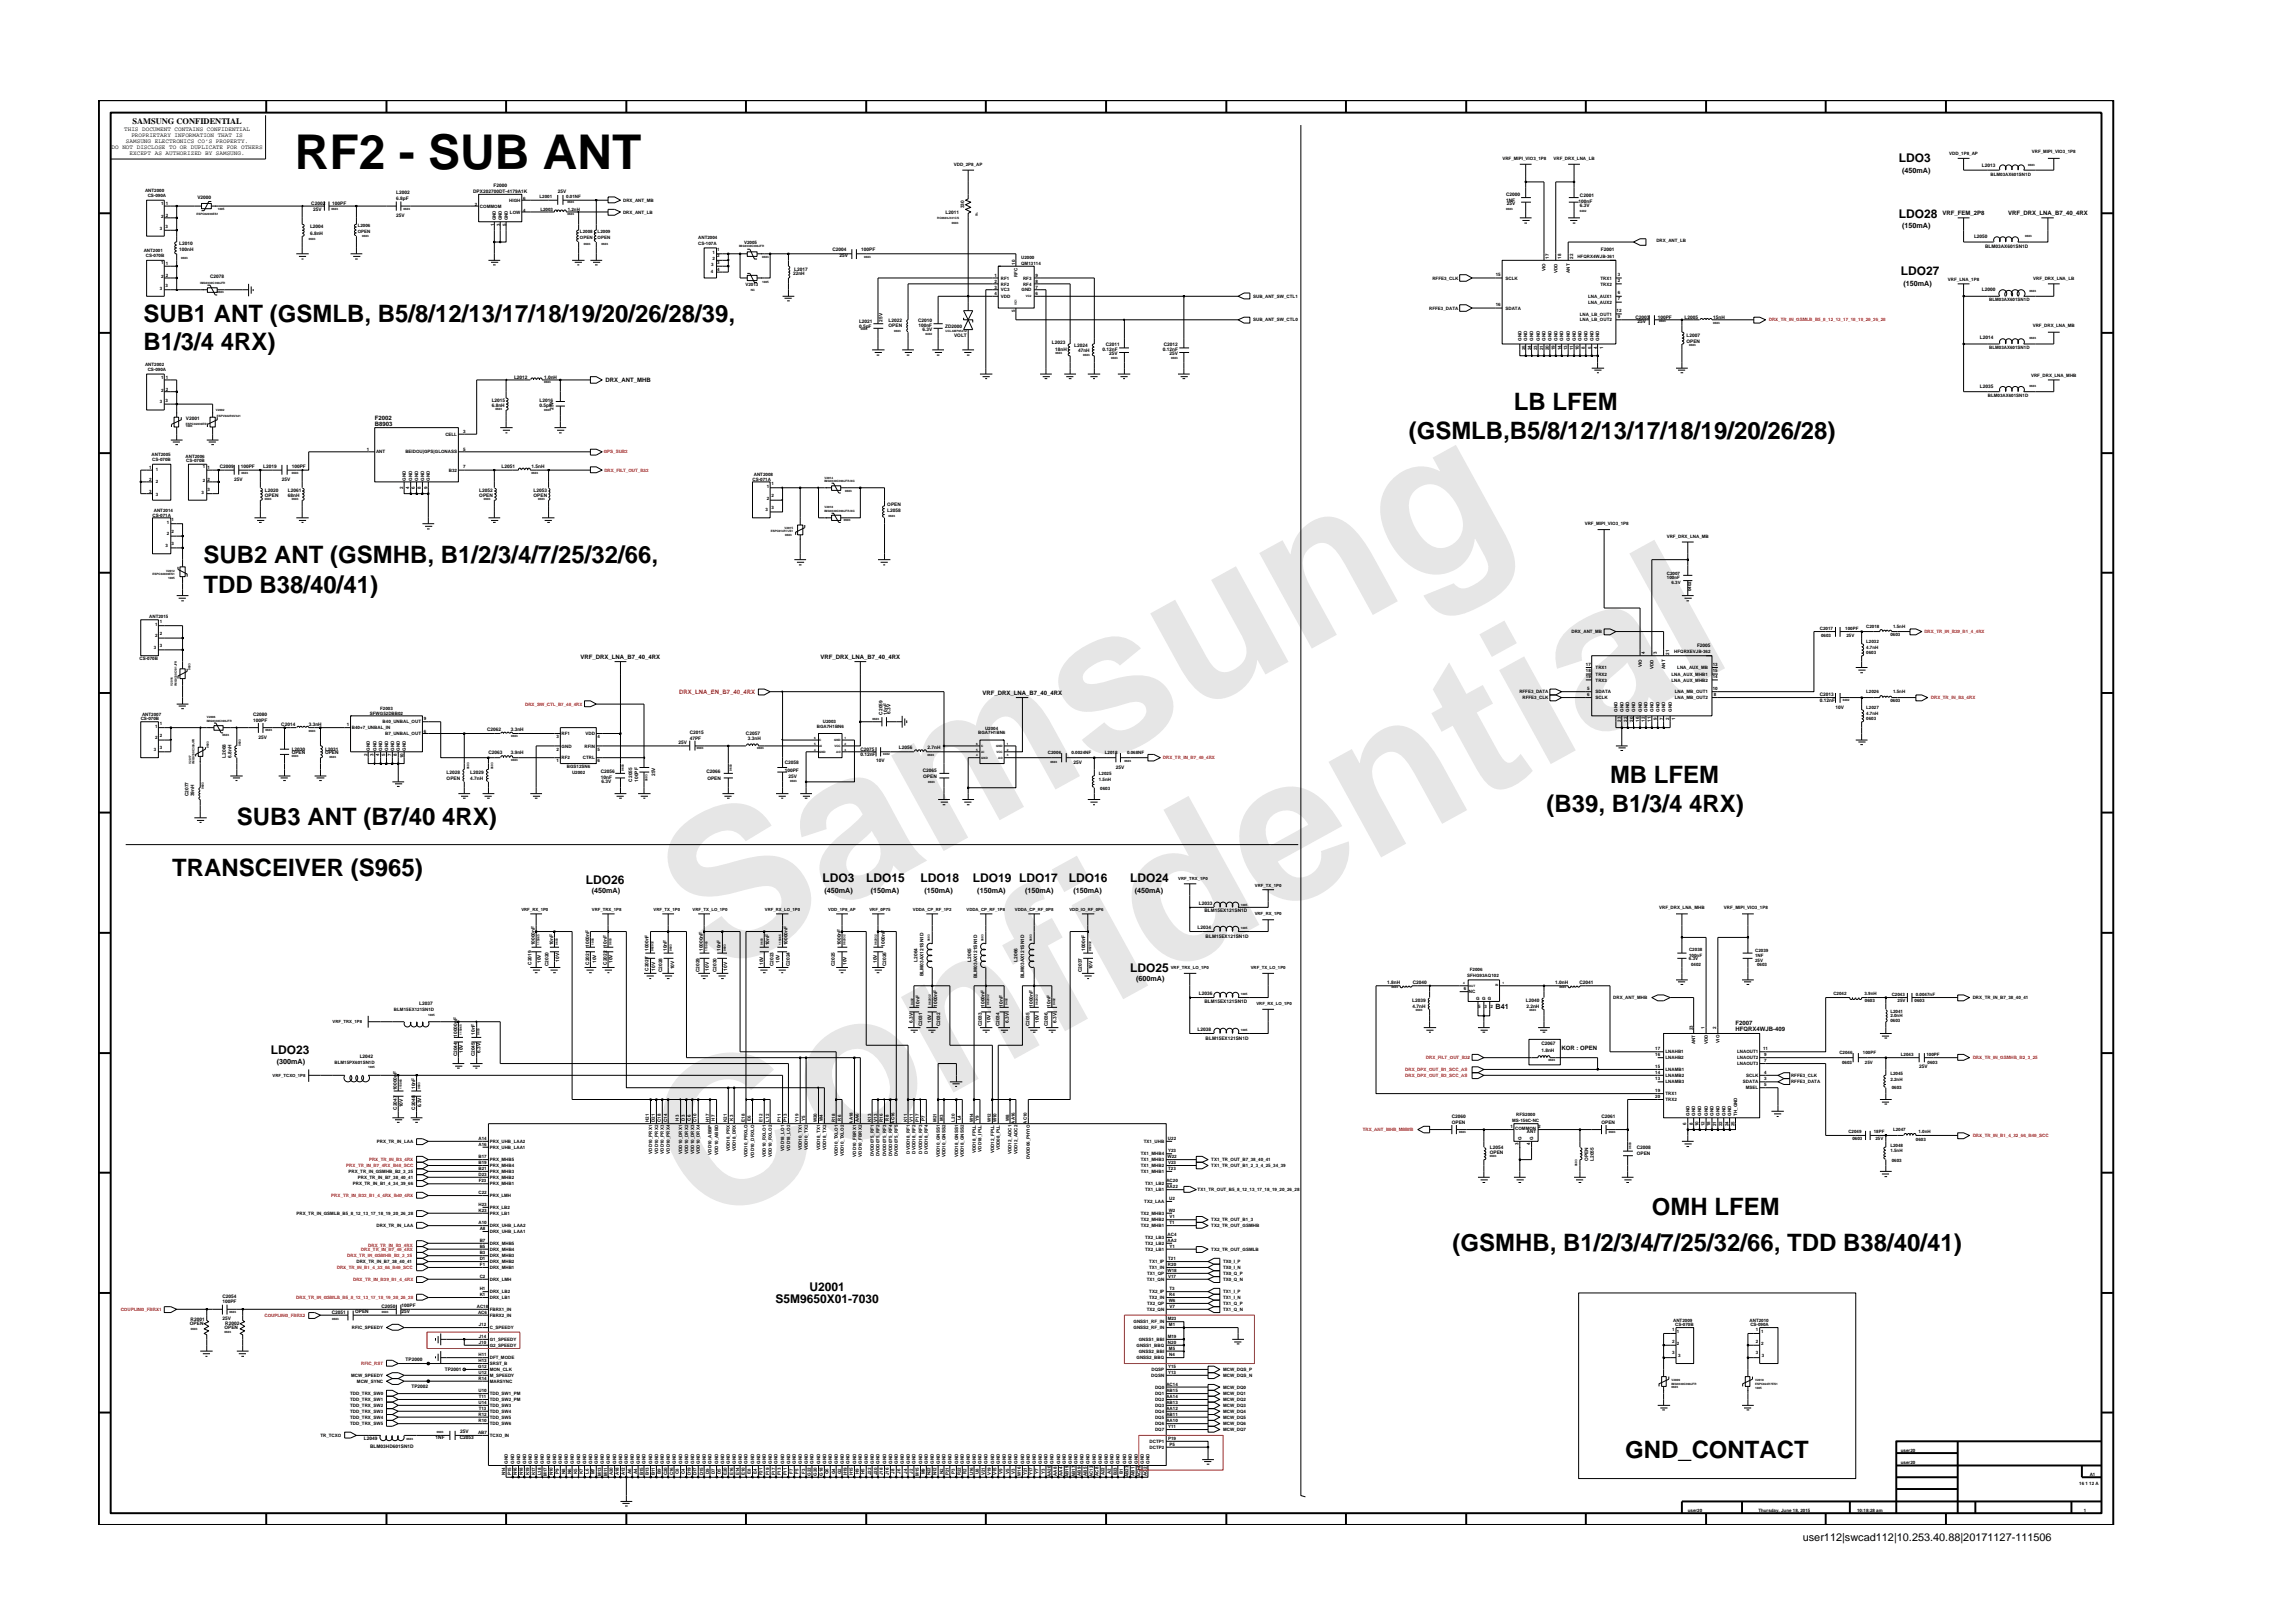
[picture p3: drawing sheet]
<svg xmlns="http://www.w3.org/2000/svg" width="297mm" height="210mm" viewBox="0 0 297 210" stroke-linecap="round" stroke-linejoin="round" font-family="sans-serif">
<defs><g id="words">
<g font-size="26.5" fill="#e6e6e6">
<text x="92.4" y="126.7" transform="rotate(-29 92.4 126.7)">Samsung</text>
<text x="91.1" y="159.4" transform="rotate(-29 91.1 159.4)">Confidential</text>
</g>
<text font-size="6.2" x="38.2" y="21.9">RF2 - SUB ANT</text>
<g font-size="3.1">
<text x="18.6" y="41.7">SUB1 ANT (GSMLB, B5/8/12/13/17/18/19/20/26/28/39,</text>
<text x="18.6" y="45.3">B1/3/4 4RX)</text>
<text x="196.1" y="53.1">LB LFEM</text>
<text x="182.5" y="56.8">(GSMLB,B5/8/12/13/17/18/19/20/26/28)</text>
<text x="26.4" y="76.8">TDD B38/40/41)</text>
<text x="26.4" y="72.9">SUB2 ANT (GSMHB, B1/2/3/4/7/25/32/66,</text>
<text x="208.6" y="101.5">MB LFEM</text>
<text x="30.7" y="106.9">SUB3 ANT (B7/40 4RX)</text>
<text x="200.3" y="105.2">(B39, B1/3/4 4RX)</text>
<text x="22.3" y="113.5">TRANSCEIVER (S965)</text>
<text x="214" y="157.4">OMH LFEM</text>
<text x="188.2" y="162.1">(GSMHB, B1/2/3/4/7/25/32/66, TDD B38/40/41)</text>
<text x="210.5" y="188.8">GND_CONTACT</text>
</g>
<g font-size="1.6">
<text x="246" y="21">LDO3</text>
<text x="246" y="28.2">LDO28</text>
<text x="246.2" y="35.6">LDO27</text>
<text x="75.9" y="114.5">LDO26</text>
<text x="106.5" y="114.2">LDO3</text>
<text x="112.2" y="114.2">LDO15</text>
<text x="119.2" y="114.2">LDO18</text>
<text x="126" y="114.2">LDO19 LDO17</text>
<text x="138.5" y="114.2">LDO16</text>
<text x="146.4" y="114.2">LDO24</text>
<text x="146.4" y="125.9">LDO25</text>
<text x="35.1" y="136.6">LDO23</text>
<text x="104.8" y="167.3">U2001</text>
<text x="100.4" y="168.8">S5M9650X01-7030</text>
</g>
<text font-size="1.4" x="233.5" y="199.7">user112|swcad112|10.253.40.88|20171127-111506</text>
<text font-size="1.1" x="17.2" y="16.1">SAMSUNG CONFIDENTIAL</text>
<g font-size=".9">
<text x="246.4" y="22.5">(450mA)</text>
<text x="246.4" y="29.6">(150mA)</text>
<text x="246.6" y="37">(150mA)</text>
<text x="76.7" y="115.7">(450mA)</text>
<text x="106.8" y="115.7">(450mA)</text>
<text x="112.8" y="115.7">(150mA)</text>
<text x="119.7" y="115.7">(150mA)</text>
<text x="126.6" y="115.7">(150mA)</text>
<text x="132.8" y="115.7">(150mA)</text>
<text x="139.1" y="115.7">(150mA)</text>
<text x="147" y="115.7">(450mA)</text>
<text x="147.2" y="127.1">(600mA)</text>
<text x="193.7" y="130.8">B41</text>
<text x="35.8" y="137.8">(300mA)</text>
</g>
<g font-size=".8">
<text x="16.1" y="17">THIS DOCUMENT CONTAINS CONFIDENTIAL</text>
<text x="17" y="17.8">PROPRIETARY INFORMATION THAT IS</text>
<text x="14.5" y="19.3">DO NOT DISCLOSE TO OR DUPLICATE FOR OTHERS</text>
<text x="16.3" y="18.5">SAMSUNG ELECTRONICS CO’S PROPERTY.</text>
<text x="16.8" y="20.1">EXCEPT AS AUTHORIZED BY SAMSUNG.</text>
<text x="251.6" y="27.9">VRF_FEM_2P8</text>
<text x="260.1" y="27.9">VRF_DRX_LNA_B7_40_4RX</text>
<text x="78.4" y="49.5">DRX_ANT_MHB</text>
<text x="48.5" y="55.2">B8903</text>
<text x="48.5" y="54.5">F2002</text>
<text x="75.2" y="85.4">VRF_DRX_LNA_B7_40_4RX</text>
<text x="106.3" y="85.4">VRF_DRX_LNA_B7_40_4RX</text>
<text x="127.3" y="90.1">VRF_DRX_LNA_B7_40_4RX</text>
<text x="202.3" y="136">KOR : OPEN</text>
<text x="224.8" y="132.8">F2007</text>
<text x="224.8" y="133.6">HFQRX4WJB-409</text>
</g>
<text font-size=".8" fill="#f00" x="88" y="89.9">DRX_LNA_EN_B7_40_4RX</text>
<g font-size=".6">
<text x="123.6" y="21.5">VDD_2P8_AP</text>
<text x="194.6" y="20.7">VRF_MIPI_VIO3_1P8</text>
<text x="201.2" y="20.7">VRF_DRX_LNA_LB</text>
<text x="252.5" y="20.1">VDD_1P8_AP</text>
<text x="256.7" y="21.7">L2013</text>
<text x="257.8" y="22.8">BLM03AX601SN1D</text>
<text x="263.2" y="19.9">VRF_MIPI_VIO3_1P8</text>
<text x="18.8" y="24.9">ANT2000</text>
<text x="19.1" y="25.5">CS-090A</text>
<text x="20.7" y="29.7">3</text>
<text x="20.9" y="26.5">1 1</text>
<text x="20.9" y="28.2">2</text>
<text x="21.4" y="29.5">3</text>
<text x="21.5" y="28.1">2</text>
<text x="25.6" y="25.8">V2000</text>
<text x="40.2" y="29.6">L2004</text>
<text x="40.3" y="26.5">C2002</text>
<text x="40.6" y="27.3">25V</text>
<text x="43" y="26.5">100PF</text>
<text x="46.3" y="29.4">L2006</text>
<text x="51.3" y="25.9">6.8pF</text>
<text x="51.3" y="25.2">L2002</text>
<text x="51.3" y="28.1">25V</text>
<text x="61.3" y="25">DPX202700DT-4179A1K</text>
<text x="61.5" y="26.7">2</text>
<text x="62.2" y="26.9">COMMOM</text>
<text x="63.9" y="24.2">F2000</text>
<text x="64" y="29.2" transform="rotate(-90 64 29.2)">1</text>
<text x="64.2" y="28.6" transform="rotate(-90 64.2 28.6)">GND</text>
<text x="64.8" y="29.2" transform="rotate(-90 64.8 29.2)">3</text>
<text x="65" y="28.6" transform="rotate(-90 65 28.6)">GND</text>
<text x="65.6" y="29.2" transform="rotate(-90 65.6 29.2)">5</text>
<text x="65.8" y="28.6" transform="rotate(-90 65.8 28.6)">GND</text>
<text x="66" y="26.1">HIGH</text>
<text x="66.1" y="27.7">LOW</text>
<text x="67.8" y="25.9">6</text>
<text x="67.8" y="27.5">4</text>
<text x="69.9" y="25.6">L2001</text>
<text x="70" y="27.3">L2003</text>
<text x="72.2" y="25">25V</text>
<text x="73.3" y="25.6">0.01NF</text>
<text x="73.5" y="27.3">1.2nH</text>
<text x="80.7" y="27.7">DRX_ANT_LB</text>
<text x="80.7" y="26.1">DRX_ANT_MB</text>
<text x="122.5" y="27.7">L2011</text>
<text x="124.9" y="27" transform="rotate(-90 124.9 27)">330</text>
<text x="195.1" y="25.3">C2000</text>
<text x="195.1" y="26.1">1NF</text>
<text x="195.2" y="26.6">25V</text>
<text x="204.5" y="26.3">100nF</text>
<text x="204.7" y="25.5">C2001</text>
<text x="204.7" y="26.9">6.3V</text>
<text x="18.6" y="32.7">ANT2001</text>
<text x="18.9" y="33.3">CS-070B</text>
<text x="20.9" y="34.2">1</text>
<text x="21.5" y="34.3">1</text>
<text x="21.5" y="35.8">2</text>
<text x="23.2" y="31.8">L2010</text>
<text x="23.2" y="32.5">100nH</text>
<text x="40.2" y="30.4">6.8nH</text>
<text x="46.3" y="30.2">OPEN</text>
<text x="75.1" y="30.9">OPEN</text>
<text x="75.1" y="30.2">L2008</text>
<text x="77.4" y="30.2">L2009</text>
<text x="77.4" y="30.9">OPEN</text>
<text x="90.5" y="30.9">ANT2004</text>
<text x="90.5" y="31.8">CS-107A</text>
<text x="92.1" y="35.4">4</text>
<text x="92.1" y="34.4">3</text>
<text x="92.3" y="32.9">1</text>
<text x="92.3" y="33.6">2</text>
<text x="92.9" y="32.5">1</text>
<text x="92.9" y="33.3">2</text>
<text x="92.9" y="34.2">3</text>
<text x="92.9" y="35.1">4</text>
<text x="96.4" y="31.6">V2005</text>
<text x="102.7" y="35.6">22nH</text>
<text x="102.9" y="35.1">L2017</text>
<text x="107.8" y="32.6">C2004</text>
<text x="108.7" y="33.3">25V</text>
<text x="111.6" y="32.6">100PF</text>
<text x="128.8" y="35.8">1</text>
<text x="131.5" y="34.3" transform="rotate(-90 131.5 34.3)">10</text>
<text x="131.8" y="35.9" transform="rotate(-90 131.8 35.9)">RFC</text>
<text x="132.3" y="34.3">QM13114</text>
<text x="132.3" y="33.6">U2000</text>
<text x="134.1" y="35.8">9</text>
<text x="193.8" y="35.8">15</text>
<text x="200.2" y="35.2" transform="rotate(-90 200.2 35.2)">VIO</text>
<text x="200.6" y="33.5" transform="rotate(-90 200.6 33.5)">17</text>
<text x="201.7" y="35.4" transform="rotate(-90 201.7 35.4)">VDD</text>
<text x="202.3" y="33.5" transform="rotate(-90 202.3 33.5)">18</text>
<text x="203.4" y="35.3" transform="rotate(-90 203.4 35.3)">ANT</text>
<text x="203.8" y="33.5" transform="rotate(-90 203.8 33.5)">22</text>
<text x="204.3" y="33.4">HFQRX4WJB-361</text>
<text x="207.4" y="32.5">F2001</text>
<text x="209.6" y="35.8">3</text>
<text x="214.6" y="31.4">DRX_ANT_LB</text>
<text x="255.7" y="30.8">L2050</text>
<text x="257.2" y="32.2">BLM03AX601SN1D</text>
<text x="20.7" y="37.5">3</text>
<text x="20.9" y="36">2</text>
<text x="21.4" y="37.2">3</text>
<text x="27.2" y="36">C2078</text>
<text x="96.6" y="37">V2013</text>
<text x="111.3" y="41.9">L2021</text>
<text x="114.3" y="41.7" transform="rotate(-90 114.3 41.7)">25V</text>
<text x="115.1" y="41.7">L2022</text>
<text x="118.9" y="41.7">C2010</text>
<text x="128.8" y="36.6">2</text>
<text x="128.8" y="37.5">3</text>
<text x="128.8" y="38.2">4</text>
<text x="129.7" y="36.2">RF1</text>
<text x="129.7" y="37">RF2</text>
<text x="129.7" y="37.7">VC3</text>
<text x="129.7" y="38.6">VDD</text>
<text x="131.5" y="40.4" transform="rotate(-90 131.5 40.4)">5</text>
<text x="132.3" y="37.7">GND</text>
<text x="132.5" y="37">RF4</text>
<text x="132.5" y="36.2">RF3</text>
<text x="134.1" y="38.2">6</text>
<text x="134.1" y="37.5">7</text>
<text x="134.1" y="36.6">8</text>
<text x="162.3" y="38.6">SUB_ANT_SW_CTL1</text>
<text x="162.3" y="41.6">SUB_ANT_SW_CTL0</text>
<text x="185.1" y="40.1">RFFE3_DATA</text>
<text x="185.6" y="36.2">RFFE3_CLK</text>
<text x="193.8" y="39.6">16</text>
<text x="195" y="36.2">SCLK</text>
<text x="195" y="40.1">SDATA</text>
<text x="204.6" y="40.9">LNA_LB_OUT1</text>
<text x="204.6" y="41.6">LNA_LB_OUT2</text>
<text x="205.7" y="38.6">LNA_AUX1</text>
<text x="205.7" y="39.4">LNA_AUX2</text>
<text x="207.3" y="36.2">TRX1</text>
<text x="207.3" y="37">TRX2</text>
<text x="209.4" y="40.5">12</text>
<text x="209.6" y="41.2">9</text>
<text x="209.6" y="38.1">6</text>
<text x="209.6" y="38.8">7</text>
<text x="209.6" y="36.6">2</text>
<text x="211.9" y="41.3">C2003</text>
<text x="212.1" y="41.9">25V</text>
<text x="214.7" y="41.3">100PF</text>
<text x="218.2" y="41.3">L2005</text>
<text x="221.9" y="41.3">15nH</text>
<text x="252.3" y="36.4">VRF_LNA_1P8</text>
<text x="256.7" y="37.8">L2000</text>
<text x="257.7" y="38.9">BLM03AX601SN1D</text>
<text x="263.4" y="36.2">VRF_DRX_LNA_LB</text>
<text x="18.8" y="47.4">ANT2002</text>
<text x="111.3" y="42.4">0.5pF</text>
<text x="115.1" y="42.3">OPEN</text>
<text x="119" y="42.3">100nF</text>
<text x="119.5" y="42.9">6.3V</text>
<text x="122.4" y="42.5">ZD2000</text>
<text x="123.6" y="43.7">VOLT</text>
<text x="136.3" y="44.6">L2023</text>
<text x="136.7" y="45.4">18nH</text>
<text x="139.2" y="45">L2024</text>
<text x="139.6" y="45.6">47nH</text>
<text x="142.8" y="45.4">0.12nF</text>
<text x="143.2" y="44.8">C2011</text>
<text x="143.7" y="45.9">25V</text>
<text x="150.6" y="45.4">0.12nF</text>
<text x="150.8" y="44.8">C2012</text>
<text x="151.5" y="45.9">25V</text>
<text x="197.1" y="44.1" transform="rotate(-90 197.1 44.1)">GND</text>
<text x="197.6" y="45.4" transform="rotate(-90 197.6 45.4)">25</text>
<text x="197.9" y="44.1" transform="rotate(-90 197.9 44.1)">GND</text>
<text x="198.4" y="45.4" transform="rotate(-90 198.4 45.4)">24</text>
<text x="198.6" y="44.1" transform="rotate(-90 198.6 44.1)">GND</text>
<text x="199.1" y="45.4" transform="rotate(-90 199.1 45.4)">23</text>
<text x="199.5" y="44.1" transform="rotate(-90 199.5 44.1)">GND</text>
<text x="199.9" y="45.4" transform="rotate(-90 199.9 45.4)">21</text>
<text x="200.2" y="44.1" transform="rotate(-90 200.2 44.1)">GND</text>
<text x="200.6" y="45.4" transform="rotate(-90 200.6 45.4)">20</text>
<text x="201" y="44.1" transform="rotate(-90 201 44.1)">GND</text>
<text x="201.4" y="45.4" transform="rotate(-90 201.4 45.4)">19</text>
<text x="201.7" y="44.1" transform="rotate(-90 201.7 44.1)">GND</text>
<text x="202.3" y="45.4" transform="rotate(-90 202.3 45.4)">14</text>
<text x="202.5" y="44.1" transform="rotate(-90 202.5 44.1)">GND</text>
<text x="203" y="45.4" transform="rotate(-90 203 45.4)">13</text>
<text x="203.4" y="44.1" transform="rotate(-90 203.4 44.1)">GND</text>
<text x="203.8" y="45.4" transform="rotate(-90 203.8 45.4)">11</text>
<text x="204.1" y="44.1" transform="rotate(-90 204.1 44.1)">GND</text>
<text x="204.5" y="45.4" transform="rotate(-90 204.5 45.4)">10</text>
<text x="204.9" y="44.1" transform="rotate(-90 204.9 44.1)">GND</text>
<text x="205.3" y="45.2" transform="rotate(-90 205.3 45.2)">8</text>
<text x="205.6" y="44.1" transform="rotate(-90 205.6 44.1)">GND</text>
<text x="206.1" y="45.2" transform="rotate(-90 206.1 45.2)">5</text>
<text x="206.4" y="44.1" transform="rotate(-90 206.4 44.1)">GND</text>
<text x="206.9" y="45.2" transform="rotate(-90 206.9 45.2)">4</text>
<text x="207.2" y="44.1" transform="rotate(-90 207.2 44.1)">GND</text>
<text x="207.7" y="45.2" transform="rotate(-90 207.7 45.2)">1</text>
<text x="218.5" y="43.6">L2007</text>
<text x="218.5" y="44.4">OPEN</text>
<text x="256.5" y="43.9">L2014</text>
<text x="257.7" y="45.2">BLM03AX601SN1D</text>
<text x="263.3" y="42.4">VRF_DRX_LNA_MB</text>
<text x="19.1" y="48">CS-090A</text>
<text x="20.7" y="52.3">3</text>
<text x="20.9" y="49.1">1 1</text>
<text x="20.9" y="50.7">2</text>
<text x="21.4" y="52">3</text>
<text x="21.5" y="50.7">2</text>
<text x="63.7" y="52.7">6.8nH</text>
<text x="63.7" y="52.1">L2015</text>
<text x="66.6" y="49.1">L2012</text>
<text x="69.9" y="52.1">L2016</text>
<text x="69.9" y="52.7">0.5pF</text>
<text x="70.5" y="49.1">1.0nH</text>
<text x="71.7" y="53.1" transform="rotate(-90 71.7 53.1)">25V</text>
<text x="256.5" y="50.2">L2035</text>
<text x="257.5" y="51.4">BLM03AX601SN1D</text>
<text x="263.1" y="48.8">VRF_DRX_LNA_MHB</text>
<text x="19.6" y="59.1">ANT2005</text>
<text x="19.7" y="59.7">CS-070B</text>
<text x="24" y="59.3">ANT2006</text>
<text x="24.1" y="54.5">V2001</text>
<text x="24.1" y="59.9">CS-070B</text>
<text x="47.5" y="58.4">1</text>
<text x="48.7" y="58.7">ANT</text>
<text x="52.5" y="58.7">BEIDOU|GPS|GLONASS</text>
<text x="57.7" y="56.5">CELL</text>
<text x="60" y="58.4">5</text>
<text x="60" y="56">3</text>
<text x="19.3" y="60.7">1</text>
<text x="19.3" y="62.3">2</text>
<text x="19.3" y="63.9">3</text>
<text x="20.2" y="61.1">1</text>
<text x="20.2" y="62.6">2</text>
<text x="20.2" y="64.2">3</text>
<text x="26.1" y="64">3</text>
<text x="26.3" y="60.6">1</text>
<text x="26.3" y="62.4">2</text>
<text x="26.9" y="63.6">3</text>
<text x="26.9" y="60.7">1</text>
<text x="26.9" y="62.3">2</text>
<text x="28.5" y="60.6">C2009</text>
<text x="30.3" y="62.3">25V</text>
<text x="31.2" y="60.6">100PF</text>
<text x="34.1" y="60.6">L2019</text>
<text x="34.3" y="63.8">L2020</text>
<text x="34.3" y="64.4">OPEN</text>
<text x="36.5" y="62.3">25V</text>
<text x="37.3" y="63.8">L2061</text>
<text x="37.3" y="64.4">68nH</text>
<text x="37.8" y="60.6">100PF</text>
<text x="52.2" y="63.4" transform="rotate(-90 52.2 63.4)">2</text>
<text x="52.6" y="62.3" transform="rotate(-90 52.6 62.3)">GND</text>
<text x="53" y="63.4" transform="rotate(-90 53 63.4)">4</text>
<text x="53.4" y="62.3" transform="rotate(-90 53.4 62.3)">GND</text>
<text x="53.7" y="63.4" transform="rotate(-90 53.7 63.4)">6</text>
<text x="54.2" y="62.3" transform="rotate(-90 54.2 62.3)">GND</text>
<text x="54.5" y="63.4" transform="rotate(-90 54.5 63.4)">8</text>
<text x="54.9" y="62.3" transform="rotate(-90 54.9 62.3)">GND</text>
<text x="55.4" y="63.4" transform="rotate(-90 55.4 63.4)">9</text>
<text x="55.7" y="62.3" transform="rotate(-90 55.7 62.3)">GND</text>
<text x="58.1" y="61.1">B32</text>
<text x="60" y="60.7">7</text>
<text x="62.1" y="63.8">L2052</text>
<text x="62.1" y="64.4">OPEN</text>
<text x="65" y="60.6">L2051</text>
<text x="68.9" y="60.6">1.5nH</text>
<text x="69.1" y="63.8">L2053</text>
<text x="69.1" y="64.4">OPEN</text>
<text x="97.5" y="62.3">CS-071A</text>
<text x="97.6" y="61.7">ANT2008</text>
<text x="99.3" y="63.2">1</text>
<text x="99.3" y="64.7">2</text>
<text x="99.9" y="62.9">1</text>
<text x="99.9" y="64.4">2</text>
<text x="99.9" y="66">3</text>
<text x="114.9" y="65.6">OPEN</text>
<text x="19.8" y="66.9">CS-071A</text>
<text x="19.9" y="66.3">ANT2014</text>
<text x="21.4" y="70.9">3</text>
<text x="21.6" y="67.8">1</text>
<text x="21.6" y="69.4">2</text>
<text x="22.2" y="67.5">1</text>
<text x="22.2" y="69">2</text>
<text x="22.2" y="70.6">3</text>
<text x="99.2" y="66.2">3</text>
<text x="114.9" y="66.4">L2058</text>
<text x="205.3" y="68.1">VRF_MIPI_VIO3_1P8</text>
<text x="215.9" y="69.7">VRF_DRX_LNA_MB</text>
<text x="215.9" y="74.5">C2007</text>
<text x="215.9" y="75">100nF</text>
<text x="216.5" y="75.6">6.3V</text>
<text x="219.1" y="76.6" transform="rotate(-90 219.1 76.6)">0402</text>
<text x="19.3" y="80.1">ANT2015</text>
<text x="20.1" y="81.1">1</text>
<text x="20.1" y="82.6">2</text>
<text x="20.7" y="80.7">1</text>
<text x="20.7" y="82.2">2</text>
<text x="20.7" y="83.8">3</text>
<text x="203.6" y="82">DRX_ANT_MB</text>
<text x="219.8" y="83.8">F2005</text>
<text x="235.7" y="81.6">C2017</text>
<text x="235.9" y="82.5">0603</text>
<text x="239" y="81.6">100PF</text>
<text x="239.2" y="82.5">25V</text>
<text x="241.8" y="83.3">L2032</text>
<text x="241.8" y="81.3">C2018</text>
<text x="244.9" y="82.4">0603</text>
<text x="245.2" y="81.3">1.5nH</text>
<text x="18.1" y="85.5">CS-070B</text>
<text x="19.9" y="84.1">3</text>
<text x="196.8" y="89.8">RFFE3_DATA</text>
<text x="205.4" y="87.8">19</text>
<text x="205.4" y="86.3">17</text>
<text x="205.4" y="87">18</text>
<text x="205.6" y="89.4">5</text>
<text x="206.7" y="89.8">SDATA</text>
<text x="206.7" y="87.5">TRX2</text>
<text x="206.7" y="88.3">TRX3</text>
<text x="206.7" y="86.7">TRX1</text>
<text x="212.7" y="86.5" transform="rotate(-90 212.7 86.5)">VIO</text>
<text x="213.1" y="84.7" transform="rotate(-90 213.1 84.7)">4</text>
<text x="214.2" y="86.7" transform="rotate(-90 214.2 86.7)">VDD</text>
<text x="214.6" y="84.7" transform="rotate(-90 214.6 84.7)">3</text>
<text x="215.7" y="86.7" transform="rotate(-90 215.7 86.7)">ANT</text>
<text x="216.2" y="84.8" transform="rotate(-90 216.2 84.8)">21</text>
<text x="216.5" y="88.3">LNA_AUX_MHB2</text>
<text x="216.5" y="87.5">LNA_AUX_MHB1</text>
<text x="216.9" y="84.6">HFQRXEVJB-362</text>
<text x="217" y="89.8">LNA_MB_OUT1</text>
<text x="217.3" y="86.7">LNA_AUX_MB</text>
<text x="221.9" y="89.4">10</text>
<text x="221.9" y="86.3">13</text>
<text x="221.9" y="87.8">14</text>
<text x="221.9" y="87">15</text>
<text x="241.8" y="89.8">L2026</text>
<text x="241.8" y="84.8">0603</text>
<text x="241.8" y="84">4.7nH</text>
<text x="245.2" y="89.8">1.5nH</text>
<text x="18.2" y="93.3">CS-070B</text>
<text x="18.4" y="92.7">ANT2007</text>
<text x="20.1" y="94.3">1</text>
<text x="20.1" y="95.8">2</text>
<text x="20.7" y="93.9">1</text>
<text x="20.7" y="95.4">2</text>
<text x="32.8" y="92.7">C2080</text>
<text x="32.8" y="93.5">100PF</text>
<text x="33.5" y="95.7">25V</text>
<text x="36.4" y="94.1">C2014</text>
<text x="40" y="94.1">3.3nH</text>
<text x="44.9" y="94.1">1</text>
<text x="45.6" y="94.5">B40+7_UNBAL_IN</text>
<text x="47.9" y="92.6">SFWG52DBB02</text>
<text x="49.2" y="92">F2003</text>
<text x="49.6" y="93.7">B40_UNBAL_OUT</text>
<text x="49.9" y="95.2">B7_UNBAL_OUT</text>
<text x="54.9" y="94.9">6</text>
<text x="54.9" y="93.3">9</text>
<text x="63.1" y="94.7">C2062</text>
<text x="66.2" y="94.7">3.3nH</text>
<text x="72.1" y="95.6">3</text>
<text x="72.8" y="95.2">RF1</text>
<text x="75.8" y="95.2">VDD</text>
<text x="77.4" y="95.6">4</text>
<text x="89.4" y="95.9">47PF</text>
<text x="89.4" y="95">C2015</text>
<text x="96.6" y="95.3">C2057</text>
<text x="96.9" y="95.9">3.3nH</text>
<text x="105.8" y="94.3">BGA7H1BN6</text>
<text x="106.6" y="93.7">U2003</text>
<text x="114.3" y="92.6" transform="rotate(-90 114.3 92.6)">C2059</text>
<text x="114.9" y="92.6" transform="rotate(-90 114.9 92.6)">10nF</text>
<text x="115.4" y="92.5" transform="rotate(-90 115.4 92.5)">6.3V</text>
<text x="126.7" y="95">BGA7H1BN6</text>
<text x="127.6" y="94.5">U2004</text>
<text x="197.2" y="90.6">RFFE3_CLK</text>
<text x="205.6" y="90.2">6</text>
<text x="206.7" y="90.6">SCLK</text>
<text x="209.5" y="92.2" transform="rotate(-90 209.5 92.2)">GND</text>
<text x="210" y="93.5" transform="rotate(-90 210 93.5)">23</text>
<text x="210.3" y="92.2" transform="rotate(-90 210.3 92.2)">GND</text>
<text x="210.8" y="93.5" transform="rotate(-90 210.8 93.5)">22</text>
<text x="211.1" y="92.2" transform="rotate(-90 211.1 92.2)">GND</text>
<text x="211.6" y="93.5" transform="rotate(-90 211.6 93.5)">20</text>
<text x="211.8" y="92.2" transform="rotate(-90 211.8 92.2)">GND</text>
<text x="212.3" y="93.5" transform="rotate(-90 212.3 93.5)">16</text>
<text x="212.7" y="92.2" transform="rotate(-90 212.7 92.2)">GND</text>
<text x="213.1" y="93.5" transform="rotate(-90 213.1 93.5)">12</text>
<text x="213.4" y="92.2" transform="rotate(-90 213.4 92.2)">GND</text>
<text x="213.9" y="93.5" transform="rotate(-90 213.9 93.5)">11</text>
<text x="214.2" y="92.2" transform="rotate(-90 214.2 92.2)">GND</text>
<text x="214.6" y="93.3" transform="rotate(-90 214.6 93.3)">9</text>
<text x="215" y="92.2" transform="rotate(-90 215 92.2)">GND</text>
<text x="215.5" y="93.3" transform="rotate(-90 215.5 93.3)">7</text>
<text x="215.7" y="92.2" transform="rotate(-90 215.7 92.2)">GND</text>
<text x="216.2" y="93.3" transform="rotate(-90 216.2 93.3)">2</text>
<text x="216.6" y="92.2" transform="rotate(-90 216.6 92.2)">GND</text>
<text x="217" y="90.6">LNA_MB_OUT2</text>
<text x="217" y="93.3" transform="rotate(-90 217 93.3)">1</text>
<text x="222" y="90.2">8</text>
<text x="235.7" y="91">0.12nF</text>
<text x="235.7" y="90.2">C2013</text>
<text x="237.8" y="91.8">10V</text>
<text x="241.8" y="92.6">4.7nH</text>
<text x="241.8" y="93.3">0603</text>
<text x="241.8" y="91.8">L2027</text>
<text x="244.9" y="91">0603</text>
<text x="19.9" y="97.3">3</text>
<text x="20.7" y="97.1">3</text>
<text x="29.2" y="98.2" transform="rotate(-90 29.2 98.2)">L2068</text>
<text x="30" y="98.2" transform="rotate(-90 30 98.2)">6.8nH</text>
<text x="37.8" y="97.2">L2030</text>
<text x="37.8" y="97.7">OPEN</text>
<text x="42.1" y="97.2">L2031</text>
<text x="42.1" y="97.7">OPEN</text>
<text x="47.6" y="97.9" transform="rotate(-90 47.6 97.9)">2</text>
<text x="47.9" y="97.2" transform="rotate(-90 47.9 97.2)">GND</text>
<text x="48.4" y="97.9" transform="rotate(-90 48.4 97.9)">3</text>
<text x="48.8" y="97.2" transform="rotate(-90 48.8 97.2)">GND</text>
<text x="49.1" y="97.9" transform="rotate(-90 49.1 97.9)">4</text>
<text x="49.5" y="97.2" transform="rotate(-90 49.5 97.2)">GND</text>
<text x="49.9" y="97.9" transform="rotate(-90 49.9 97.9)">5</text>
<text x="50.3" y="97.2" transform="rotate(-90 50.3 97.2)">GND</text>
<text x="50.7" y="97.9" transform="rotate(-90 50.7 97.9)">7</text>
<text x="51" y="97.2" transform="rotate(-90 51 97.2)">GND</text>
<text x="51.4" y="97.9" transform="rotate(-90 51.4 97.9)">8</text>
<text x="51.8" y="97.2" transform="rotate(-90 51.8 97.2)">GND</text>
<text x="52.3" y="98.2" transform="rotate(-90 52.3 98.2)">10</text>
<text x="52.6" y="97.2" transform="rotate(-90 52.6 97.2)">GND</text>
<text x="57.9" y="101">OPEN</text>
<text x="57.9" y="100.3">L2028</text>
<text x="60.9" y="101">4.7nH</text>
<text x="60.9" y="100.3">L2029</text>
<text x="63.3" y="97.7">C2063</text>
<text x="66.2" y="97.7">3.9nH</text>
<text x="72.1" y="97.2">2</text>
<text x="72.1" y="98.8">1</text>
<text x="72.8" y="96.8">GND</text>
<text x="72.8" y="98.4">RF2</text>
<text x="73.4" y="99.5">BGS12SN6</text>
<text x="74.1" y="100.3">U2002</text>
<text x="75.5" y="98.4">CTRL</text>
<text x="75.7" y="96.8">RFIN</text>
<text x="77.4" y="98.8">6</text>
<text x="77.4" y="97.2">5</text>
<text x="77.8" y="100.9">10nF</text>
<text x="77.8" y="100.1">C2056</text>
<text x="77.9" y="101.5">6.3V</text>
<text x="81.9" y="101.3" transform="rotate(-90 81.9 101.3)">C2055</text>
<text x="82.7" y="101.3" transform="rotate(-90 82.7 101.3)">100PF</text>
<text x="84.9" y="100.5" transform="rotate(-90 84.9 100.5)">25V</text>
<text x="87.9" y="96.4">25V</text>
<text x="91.5" y="100.1">C2066</text>
<text x="91.6" y="101">OPEN</text>
<text x="101.7" y="100">100PF</text>
<text x="101.7" y="99">C2058</text>
<text x="102.1" y="100.7">25V</text>
<text x="111.4" y="97.2">C2075</text>
<text x="111.4" y="98">0.12nF</text>
<text x="113.5" y="98.7">10V</text>
<text x="116.4" y="97">L2056</text>
<text x="119.5" y="100">C2065</text>
<text x="119.6" y="100.7">OPEN</text>
<text x="120.2" y="97">2.7nH</text>
<text x="135.7" y="97.7">C2006</text>
<text x="138.8" y="97.7">0.0024NF</text>
<text x="139.1" y="98.9">25V</text>
<text x="142.4" y="100.4">L2025</text>
<text x="142.4" y="101.1">1.5nH</text>
<text x="143.1" y="97.7">L2018</text>
<text x="144.6" y="99.6">25V</text>
<text x="146" y="97.7">0.068NF</text>
<text x="24.4" y="103.2" transform="rotate(-90 24.4 103.2)">C2077</text>
<text x="25.2" y="103.2" transform="rotate(-90 25.2 103.2)">39nH</text>
<text x="142.5" y="102.3">0603</text>
<text x="152.6" y="113.9">VRF_TRX_1P0</text>
<text x="67.5" y="118">VRF_RX_1P0</text>
<text x="76.7" y="118">VRF_TRX_1P8</text>
<text x="84.7" y="118">VRF_TX_1P0</text>
<text x="89.7" y="118">VRF_TX_LO_1P0</text>
<text x="99.1" y="118">VRF_RX_LO_1P0</text>
<text x="107.3" y="118">VDD_1P8_AP</text>
<text x="112.6" y="118">VRF_0P75</text>
<text x="118.3" y="118">VDDA_CP_RF_1P2</text>
<text x="125.2" y="118">VDDA_CP_RF_1P8</text>
<text x="131.5" y="118">VDDA_CP_RF_0P8</text>
<text x="138.5" y="118">VDD_IO_RF_0P6</text>
<text x="155.3" y="117.3">L2033</text>
<text x="156" y="118.2">BLM15EX121SN1D</text>
<text x="162.5" y="118.6">VRF_RX_1P0</text>
<text x="162.6" y="114.9">VRF_TX_1P0</text>
<text x="214.9" y="117.8">VRF_DRX_LNA_MHB</text>
<text x="223.3" y="117.8">VRF_MIPI_VIO3_1P8</text>
<text x="68.9" y="125" transform="rotate(-90 68.9 125)">C2019</text>
<text x="69.3" y="122.5" transform="rotate(-90 69.3 122.5)">10000nF</text>
<text x="70" y="124.7" transform="rotate(-90 70 124.7)">10V</text>
<text x="71.1" y="125.2" transform="rotate(-90 71.1 125.2)">C2020</text>
<text x="71.7" y="122.5" transform="rotate(-90 71.7 122.5)">10nF</text>
<text x="72.4" y="124.6" transform="rotate(-90 72.4 124.6)">10V</text>
<text x="76.3" y="125" transform="rotate(-90 76.3 125)">C2021</text>
<text x="76.3" y="122.6" transform="rotate(-90 76.3 122.6)">1000nF</text>
<text x="77.2" y="124.7" transform="rotate(-90 77.2 124.7)">10V</text>
<text x="78.6" y="122.6" transform="rotate(-90 78.6 122.6)">10nF</text>
<text x="78.6" y="125" transform="rotate(-90 78.6 125)">C2022</text>
<text x="79.4" y="124.7" transform="rotate(-90 79.4 124.7)">10V</text>
<text x="84" y="125.8" transform="rotate(-90 84 125.8)">C2027</text>
<text x="84" y="123.2" transform="rotate(-90 84 123.2)">1000nF</text>
<text x="84.9" y="125.8" transform="rotate(-90 84.9 125.8)">10V</text>
<text x="85.8" y="125.9" transform="rotate(-90 85.8 125.9)">C2028</text>
<text x="86.4" y="123.2" transform="rotate(-90 86.4 123.2)">10nF</text>
<text x="87.3" y="125.6" transform="rotate(-90 87.3 125.6)">10V</text>
<text x="90.6" y="125.9" transform="rotate(-90 90.6 125.9)">C2029</text>
<text x="91" y="123.2" transform="rotate(-90 91 123.2)">10000nF</text>
<text x="91.8" y="125.8" transform="rotate(-90 91.8 125.8)">10V</text>
<text x="92.8" y="125.9" transform="rotate(-90 92.8 125.9)">C2030</text>
<text x="93.3" y="123.2" transform="rotate(-90 93.3 123.2)">10nF</text>
<text x="94.2" y="125.8" transform="rotate(-90 94.2 125.8)">10V</text>
<text x="98.9" y="125" transform="rotate(-90 98.9 125)">10V</text>
<text x="99.6" y="122.5" transform="rotate(-90 99.6 122.5)">10nF</text>
<text x="100.2" y="125.2" transform="rotate(-90 100.2 125.2)">C2023</text>
<text x="101" y="124.7" transform="rotate(-90 101 124.7)">10V</text>
<text x="102" y="122.5" transform="rotate(-90 102 122.5)">10000nF</text>
<text x="102.3" y="125.2" transform="rotate(-90 102.3 125.2)">C2024</text>
<text x="108.1" y="125.2" transform="rotate(-90 108.1 125.2)">C2025</text>
<text x="108.9" y="122.5" transform="rotate(-90 108.9 122.5)">1000nF</text>
<text x="109.7" y="125" transform="rotate(-90 109.7 125)">10V</text>
<text x="113.6" y="124.7" transform="rotate(-90 113.6 124.7)">10V</text>
<text x="114.6" y="122.6" transform="rotate(-90 114.6 122.6)">1000nF</text>
<text x="114.8" y="125.2" transform="rotate(-90 114.8 125.2)">C2026</text>
<text x="118.9" y="124.6" transform="rotate(-90 118.9 124.6)">L2064</text>
<text x="125.8" y="124.6" transform="rotate(-90 125.8 124.6)">L2065</text>
<text x="131.8" y="124.6" transform="rotate(-90 131.8 124.6)">L2066</text>
<text x="140.2" y="125.9" transform="rotate(-90 140.2 125.9)">C2037</text>
<text x="140.6" y="123.2" transform="rotate(-90 140.6 123.2)">1000nF</text>
<text x="141.5" y="125.6" transform="rotate(-90 141.5 125.6)">10V</text>
<text x="151.7" y="125.5">VRF_TRX_LO_1P0</text>
<text x="155.1" y="120.3">L2034</text>
<text x="156.2" y="121.5">BLM15EX121SN1D</text>
<text x="162" y="125.5">VRF_TX_LO_1P0</text>
<text x="190.4" y="125.8">F2006</text>
<text x="218.8" y="124.4">6.3V</text>
<text x="218.8" y="124">100nF</text>
<text x="218.8" y="123.2">C2038</text>
<text x="219.1" y="125.2">0402</text>
<text x="227.4" y="123.4">C2039</text>
<text x="227.4" y="124">1NF</text>
<text x="227.4" y="124.6">25V</text>
<text x="227.6" y="125.2">0603</text>
<text x="51" y="131">BLM15EX121SN1D</text>
<text x="54.3" y="130.2">L2037</text>
<text x="119.1" y="130.4" transform="rotate(-90 119.1 130.4)">10nF</text>
<text x="119.6" y="126.4" transform="rotate(-90 119.6 126.4)">BLM03AX121SN1D</text>
<text x="121.4" y="130.4" transform="rotate(-90 121.4 130.4)">1000nF</text>
<text x="126.6" y="126.7" transform="rotate(-90 126.6 126.7)">BLM03AX121SN1D</text>
<text x="127.5" y="130.4" transform="rotate(-90 127.5 130.4)">1000nF</text>
<text x="129.9" y="130.4" transform="rotate(-90 129.9 130.4)">10nF</text>
<text x="132.7" y="126.7" transform="rotate(-90 132.7 126.7)">BLM03AX121SN1D</text>
<text x="133.8" y="130.4" transform="rotate(-90 133.8 130.4)">1000nF</text>
<text x="136.1" y="130.4" transform="rotate(-90 136.1 130.4)">10nF</text>
<text x="155.3" y="128.9">L2036</text>
<text x="156" y="129.9">BLM15EX121SN1D</text>
<text x="162.8" y="130.2">VRF_RX_LO_1P0</text>
<text x="179.7" y="127.5">1.8nH</text>
<text x="182.9" y="129.8">L2039</text>
<text x="183" y="130.6">4.7nH</text>
<text x="183" y="127.5">C2040</text>
<text x="189.6" y="128.3">6</text>
<text x="190.1" y="126.6">SFHG93AQ102</text>
<text x="190.3" y="128.6">NC</text>
<text x="191.2" y="129.6">G G G</text>
<text x="191.5" y="130.6">5</text>
<text x="192.3" y="130.6">3</text>
<text x="193.1" y="130.6">2</text>
<text x="197.7" y="129.8">L2040</text>
<text x="197.7" y="130.6">2.2nH</text>
<text x="201.5" y="127.5">1.0nH</text>
<text x="204.6" y="127.5">C2041</text>
<text x="209" y="129.4">DRX_ANT_MHB</text>
<text x="237.5" y="128.9">C2042</text>
<text x="241.5" y="128.9">3.9nH</text>
<text x="241.6" y="129.8">0603</text>
<text x="244.9" y="131.2">L2041</text>
<text x="244.9" y="131.8">2.0nH</text>
<text x="245.1" y="129.1">C2043</text>
<text x="245.8" y="129.8">25V</text>
<text x="248" y="129.8">0603</text>
<text x="248.2" y="129.1">0.0047nF</text>
<text x="255.6" y="129.4">DRX_TR_IN_B7_38_40_41</text>
<text x="43.1" y="132.6">VRF_TRX_1P8</text>
<text x="43.3" y="137.8">BLM15PX601SN1D</text>
<text x="46.6" y="137.1">L2042</text>
<text x="59.2" y="136.8" transform="rotate(-90 59.2 136.8)">C2044</text>
<text x="59.2" y="134.3" transform="rotate(-90 59.2 134.3)">10000nF</text>
<text x="60" y="136.4" transform="rotate(-90 60 136.4)">10V</text>
<text x="61.5" y="134.1" transform="rotate(-90 61.5 134.1)">10nF</text>
<text x="61.5" y="136.8" transform="rotate(-90 61.5 136.8)">C2045</text>
<text x="62.3" y="136.4" transform="rotate(-90 62.3 136.4)">6.3V</text>
<text x="118.3" y="132.5" transform="rotate(-90 118.3 132.5)">6.3V</text>
<text x="119.4" y="133" transform="rotate(-90 119.4 133)">C2031</text>
<text x="120.6" y="132.5" transform="rotate(-90 120.6 132.5)">10V</text>
<text x="121.8" y="133" transform="rotate(-90 121.8 133)">C2032</text>
<text x="127.2" y="133" transform="rotate(-90 127.2 133)">C2033</text>
<text x="128.3" y="132.5" transform="rotate(-90 128.3 132.5)">10V</text>
<text x="129.5" y="133" transform="rotate(-90 129.5 133)">C2034</text>
<text x="130.7" y="132.5" transform="rotate(-90 130.7 132.5)">6.3V</text>
<text x="133.4" y="133" transform="rotate(-90 133.4 133)">C2035</text>
<text x="134.6" y="132.5" transform="rotate(-90 134.6 132.5)">10V</text>
<text x="135.7" y="133" transform="rotate(-90 135.7 133)">C2036</text>
<text x="136.8" y="132.5" transform="rotate(-90 136.8 132.5)">6.3V</text>
<text x="155.1" y="133.5">L2038</text>
<text x="156.2" y="134.7">BLM15EX121SN1D</text>
<text x="199.7" y="136.3">1.8nH</text>
<text x="199.7" y="135.4">C2067</text>
<text x="214.4" y="136.8">16</text>
<text x="214.4" y="136">17</text>
<text x="215.8" y="137.2">LNAHB2</text>
<text x="215.8" y="136.5">LNAHB1</text>
<text x="219.3" y="133.4" transform="rotate(-90 219.3 133.4)">23</text>
<text x="219.6" y="135.3" transform="rotate(-90 219.6 135.3)">ANT</text>
<text x="220.8" y="133.3" transform="rotate(-90 220.8 133.3)">1</text>
<text x="221.2" y="135.3" transform="rotate(-90 221.2 135.3)">VDD</text>
<text x="222.3" y="133.3" transform="rotate(-90 222.3 133.3)">2</text>
<text x="222.7" y="135.1" transform="rotate(-90 222.7 135.1)">VIO</text>
<text x="225" y="136.5">LNAOUT1</text>
<text x="225" y="138">LNAOUT3</text>
<text x="225" y="137.2">LNAOUT2</text>
<text x="228.4" y="136">11</text>
<text x="228.6" y="137.6">7</text>
<text x="228.6" y="136.8">9</text>
<text x="238.3" y="136.6">C2046</text>
<text x="238.6" y="137.8">0603</text>
<text x="241.3" y="136.6">100PF</text>
<text x="241.6" y="137.8">25V</text>
<text x="244.9" y="132.4">0603</text>
<text x="246.2" y="136.8">L2043</text>
<text x="249.5" y="136.8">100PF</text>
<text x="249.7" y="137.8">0603</text>
<text x="35.3" y="139.5">VRF_TCXO_1P8</text>
<text x="51.4" y="141.3" transform="rotate(-90 51.4 141.3)">10000nF</text>
<text x="51.4" y="143.8" transform="rotate(-90 51.4 143.8)">C2047</text>
<text x="52.2" y="143.5" transform="rotate(-90 52.2 143.5)">10V</text>
<text x="53.8" y="143.8" transform="rotate(-90 53.8 143.8)">C2048</text>
<text x="53.8" y="141.1" transform="rotate(-90 53.8 141.1)">10nF</text>
<text x="54.6" y="143.5" transform="rotate(-90 54.6 143.5)">6.3V</text>
<text x="214.4" y="142.2">20</text>
<text x="214.4" y="141.5">19</text>
<text x="214.4" y="139.9">13</text>
<text x="214.4" y="139.2">14</text>
<text x="214.4" y="138.4">15</text>
<text x="215.8" y="142.6">TRX2</text>
<text x="215.8" y="141.9">TRX1</text>
<text x="215.8" y="140.4">LNAMB3</text>
<text x="215.8" y="139.5">LNAMB2</text>
<text x="215.8" y="138.8">LNAMB1</text>
<text x="225.8" y="140.4">SDATA</text>
<text x="226.2" y="141.1">MSEL</text>
<text x="226.2" y="139.5">SCLK</text>
<text x="228.6" y="139.9">3</text>
<text x="228.6" y="139.2">4</text>
<text x="228.6" y="140.7">5</text>
<text x="232" y="139.5">RFFE3_CLK</text>
<text x="232" y="140.4">RFFE3_DATA</text>
<text x="244.9" y="140">2.2nH</text>
<text x="244.9" y="139.2">L2045</text>
<text x="245.1" y="141.1">0603</text>
<text x="248.6" y="138.4">25V</text>
<text x="48.8" y="148.1">PRX_TR_IN_LAA</text>
<text x="62" y="147.7">A14</text>
<text x="62" y="148.5">A16</text>
<text x="63.4" y="148.1">PRX_UHB_LAA2</text>
<text x="63.4" y="148.8">PRX_UHB_LAA1</text>
<text x="84.1" y="145.3" transform="rotate(-90 84.1 145.3)">H21</text>
<text x="84.5" y="149.5" transform="rotate(-90 84.5 149.5)">VDD10_PRX1</text>
<text x="84.8" y="145.3" transform="rotate(-90 84.8 145.3)">D21</text>
<text x="85.2" y="149.5" transform="rotate(-90 85.2 149.5)">VDD10_PRX2</text>
<text x="85.6" y="145.3" transform="rotate(-90 85.6 145.3)">C18</text>
<text x="86" y="149.5" transform="rotate(-90 86 149.5)">VDD10_PRX3</text>
<text x="86.4" y="145.3" transform="rotate(-90 86.4 145.3)">C14</text>
<text x="86.8" y="149.5" transform="rotate(-90 86.8 149.5)">VDD10_PRX4</text>
<text x="88" y="145.2" transform="rotate(-90 88 145.2)">H3</text>
<text x="88.4" y="149.5" transform="rotate(-90 88.4 149.5)">VDD10_DRX1</text>
<text x="88.7" y="145.2" transform="rotate(-90 88.7 145.2)">D3</text>
<text x="89.1" y="149.5" transform="rotate(-90 89.1 149.5)">VDD10_DRX2</text>
<text x="89.5" y="145.2" transform="rotate(-90 89.5 145.2)">C6</text>
<text x="89.9" y="149.5" transform="rotate(-90 89.9 149.5)">VDD10_DRX3</text>
<text x="90.2" y="145.3" transform="rotate(-90 90.2 145.3)">C10</text>
<text x="90.7" y="149.5" transform="rotate(-90 90.7 149.5)">VDD10_DRX4</text>
<text x="91.8" y="145.3" transform="rotate(-90 91.8 145.3)">H17</text>
<text x="92.2" y="149.6" transform="rotate(-90 92.2 149.6)">VDD10_ABBP</text>
<text x="92.6" y="145.2" transform="rotate(-90 92.6 145.2)">H7</text>
<text x="93" y="149.6" transform="rotate(-90 93 149.6)">VDD10_ABBD</text>
<text x="94.1" y="145.3" transform="rotate(-90 94.1 145.3)">K21</text>
<text x="94.6" y="149.1" transform="rotate(-90 94.6 149.1)">VDD18_PRX</text>
<text x="95" y="145.2" transform="rotate(-90 95 145.2)">K3</text>
<text x="95.3" y="149.2" transform="rotate(-90 95.3 149.2)">VDD18_DRX</text>
<text x="96.5" y="145.3" transform="rotate(-90 96.5 145.3)">E18</text>
<text x="96.8" y="149.9" transform="rotate(-90 96.8 149.9)">VDD10_PRXLO</text>
<text x="97.3" y="145.2" transform="rotate(-90 97.3 145.2)">E6</text>
<text x="97.7" y="150" transform="rotate(-90 97.7 150)">VDD10_DRXLO</text>
<text x="98.8" y="145.3" transform="rotate(-90 98.8 145.3)">E12</text>
<text x="99.2" y="149.9" transform="rotate(-90 99.2 149.9)">VDD10_RXLO1</text>
<text x="99.6" y="145.3" transform="rotate(-90 99.6 145.3)">L12</text>
<text x="100" y="149.9" transform="rotate(-90 100 149.9)">VDD10_RXLO2</text>
<text x="101.2" y="145.3" transform="rotate(-90 101.2 145.3)">P11</text>
<text x="101.6" y="149.1" transform="rotate(-90 101.6 149.1)">VDD18_LO1</text>
<text x="101.9" y="145.3" transform="rotate(-90 101.9 145.3)">P13</text>
<text x="102.3" y="149.1" transform="rotate(-90 102.3 149.1)">VDD18_LO2</text>
<text x="103.4" y="145.3" transform="rotate(-90 103.4 145.3)">Y19</text>
<text x="103.9" y="149" transform="rotate(-90 103.9 149)">VDD10_TX1</text>
<text x="104.3" y="145.2" transform="rotate(-90 104.3 145.2)">Y5</text>
<text x="104.6" y="149" transform="rotate(-90 104.6 149)">VDD10_TX2</text>
<text x="105.8" y="145.4" transform="rotate(-90 105.8 145.4)">W20</text>
<text x="106.2" y="149" transform="rotate(-90 106.2 149)">VDD18_TX1</text>
<text x="106.6" y="145.2" transform="rotate(-90 106.6 145.2)">W4</text>
<text x="107" y="149" transform="rotate(-90 107 149)">VDD18_TX2</text>
<text x="108.2" y="145.3" transform="rotate(-90 108.2 145.3)">R18</text>
<text x="108.5" y="149.8" transform="rotate(-90 108.5 149.8)">VDD10_TXLO1</text>
<text x="109" y="145.2" transform="rotate(-90 109 145.2)">R6</text>
<text x="109.3" y="149.8" transform="rotate(-90 109.3 149.8)">VDD10_TXLO2</text>
<text x="110.5" y="145.6" transform="rotate(-90 110.5 145.6)">AA18</text>
<text x="110.9" y="149.9" transform="rotate(-90 110.9 149.9)">VDD10_FBRX1</text>
<text x="111.2" y="145.4" transform="rotate(-90 111.2 145.4)">AA6</text>
<text x="111.7" y="149.8" transform="rotate(-90 111.7 149.8)">VDD10_FBRX2</text>
<text x="112.8" y="145.3" transform="rotate(-90 112.8 145.3)">K13</text>
<text x="113.2" y="149.8" transform="rotate(-90 113.2 149.8)">DVDD075_RF1</text>
<text x="113.6" y="145.3" transform="rotate(-90 113.6 145.3)">V13</text>
<text x="113.9" y="149.8" transform="rotate(-90 113.9 149.8)">DVDD075_RF2</text>
<text x="114.4" y="145.3" transform="rotate(-90 114.4 145.3)">R16</text>
<text x="114.8" y="149.8" transform="rotate(-90 114.8 149.8)">DVDD075_RF3</text>
<text x="115.1" y="145.2" transform="rotate(-90 115.1 145.2)">R8</text>
<text x="115.6" y="149.8" transform="rotate(-90 115.6 149.8)">DVDD075_RF4</text>
<text x="115.9" y="145.6" transform="rotate(-90 115.9 145.6)">AC16</text>
<text x="116.3" y="149.8" transform="rotate(-90 116.3 149.8)">DVDD075_RF5</text>
<text x="117.5" y="145.3" transform="rotate(-90 117.5 145.3)">K11</text>
<text x="117.8" y="149.5" transform="rotate(-90 117.8 149.5)">DVDD18_RF1</text>
<text x="118.3" y="145.3" transform="rotate(-90 118.3 145.3)">V11</text>
<text x="118.6" y="149.5" transform="rotate(-90 118.6 149.5)">DVDD18_RF2</text>
<text x="119" y="145.3" transform="rotate(-90 119 145.3)">P17</text>
<text x="119.5" y="149.5" transform="rotate(-90 119.5 149.5)">DVDD18_RF3</text>
<text x="119.8" y="145.2" transform="rotate(-90 119.8 145.2)">P7</text>
<text x="120.2" y="149.5" transform="rotate(-90 120.2 149.5)">DVDD18_RF4</text>
<text x="121.3" y="145.4" transform="rotate(-90 121.3 145.4)">M21</text>
<text x="121.7" y="149.9" transform="rotate(-90 121.7 149.9)">VDD10_GNSS1</text>
<text x="122.2" y="145.2" transform="rotate(-90 122.2 145.2)">M3</text>
<text x="122.5" y="149.9" transform="rotate(-90 122.5 149.9)">VDD10_GNSS2</text>
<text x="123.7" y="145.3" transform="rotate(-90 123.7 145.3)">L20</text>
<text x="124.1" y="149.9" transform="rotate(-90 124.1 149.9)">VDD18_GNSS1</text>
<text x="124.4" y="145.1" transform="rotate(-90 124.4 145.1)">L4</text>
<text x="124.9" y="149.9" transform="rotate(-90 124.9 149.9)">VDD18_GNSS2</text>
<text x="126.1" y="145.4" transform="rotate(-90 126.1 145.4)">W14</text>
<text x="126.4" y="149.4" transform="rotate(-90 126.4 149.4)">VDD18_FPLL</text>
<text x="126.8" y="145.2" transform="rotate(-90 126.8 145.2)">Y9</text>
<text x="127.2" y="149.2" transform="rotate(-90 127.2 149.2)">VDD18_IPLL</text>
<text x="128.3" y="145.4" transform="rotate(-90 128.3 145.4)">W12</text>
<text x="128.8" y="149.4" transform="rotate(-90 128.8 149.4)">VDD12_FPLL</text>
<text x="129.1" y="145.4" transform="rotate(-90 129.1 145.4)">W10</text>
<text x="129.5" y="149" transform="rotate(-90 129.5 149)">VDD08_PLL</text>
<text x="130.7" y="145.2" transform="rotate(-90 130.7 145.2)">W8</text>
<text x="131.1" y="149.5" transform="rotate(-90 131.1 149.5)">VDD12_ADC1</text>
<text x="131.5" y="145.6" transform="rotate(-90 131.5 145.6)">AA16</text>
<text x="131.8" y="149.5" transform="rotate(-90 131.8 149.5)">VDD12_ADC2</text>
<text x="133" y="145.6" transform="rotate(-90 133 145.6)">AC10</text>
<text x="147.8" y="149.7">TX1_MHB4</text>
<text x="148.2" y="148.1">TX1_UHB</text>
<text x="151.3" y="147.7">U22</text>
<text x="151.3" y="149.3">Y23</text>
<text x="188.1" y="144.8">C2060</text>
<text x="188.1" y="145.6">OPEN</text>
<text x="193" y="148.9">L2054</text>
<text x="193" y="149.5">OPEN</text>
<text x="195.7" y="146.2">1</text>
<text x="195.9" y="145.3">MS-156C-NC</text>
<text x="196.3" y="146.4">COMMON</text>
<text x="196.4" y="144.6">RFS2000</text>
<text x="196.7" y="148.3" transform="rotate(-90 196.7 148.3)">3</text>
<text x="197.1" y="147.7" transform="rotate(-90 197.1 147.7)">G</text>
<text x="197.8" y="146.7">ANT</text>
<text x="198.2" y="148.3" transform="rotate(-90 198.2 148.3)">4</text>
<text x="198.6" y="147.7" transform="rotate(-90 198.6 147.7)">G</text>
<text x="199.3" y="146.2">2</text>
<text x="207.5" y="145.6">OPEN</text>
<text x="207.5" y="144.8">C2061</text>
<text x="212" y="149.6">OPEN</text>
<text x="212" y="148.9">C2008</text>
<text x="218.4" y="145.7" transform="rotate(-90 218.4 145.7)">6</text>
<text x="218.8" y="144.6" transform="rotate(-90 218.8 144.6)">GND</text>
<text x="219.3" y="145.7" transform="rotate(-90 219.3 145.7)">8</text>
<text x="219.6" y="144.6" transform="rotate(-90 219.6 144.6)">GND</text>
<text x="220" y="145.9" transform="rotate(-90 220 145.9)">10</text>
<text x="220.4" y="144.6" transform="rotate(-90 220.4 144.6)">GND</text>
<text x="220.8" y="145.9" transform="rotate(-90 220.8 145.9)">12</text>
<text x="221.2" y="144.6" transform="rotate(-90 221.2 144.6)">GND</text>
<text x="221.6" y="145.9" transform="rotate(-90 221.6 145.9)">18</text>
<text x="222" y="144.6" transform="rotate(-90 222 144.6)">GND</text>
<text x="222.3" y="145.9" transform="rotate(-90 222.3 145.9)">21</text>
<text x="222.7" y="144.6" transform="rotate(-90 222.7 144.6)">GND</text>
<text x="223.1" y="145.9" transform="rotate(-90 223.1 145.9)">22</text>
<text x="223.5" y="144.6" transform="rotate(-90 223.5 144.6)">GND</text>
<text x="223.9" y="145.9" transform="rotate(-90 223.9 145.9)">24</text>
<text x="224.3" y="144.6" transform="rotate(-90 224.3 144.6)">GND</text>
<text x="224.7" y="145.9" transform="rotate(-90 224.7 145.9)">25</text>
<text x="225" y="144.6" transform="rotate(-90 225 144.6)">TH_GND</text>
<text x="239.4" y="146.8">C2049</text>
<text x="240" y="147.7">0603</text>
<text x="242.7" y="146.8">18PF</text>
<text x="242.9" y="147.7">25V</text>
<text x="244.9" y="149.3">1.5nH</text>
<text x="244.9" y="148.5">L2048</text>
<text x="245.2" y="146.5">L2047</text>
<text x="248.2" y="147.9">0603</text>
<text x="248.5" y="146.8">1.0nH</text>
<text x="45.2" y="152">PRX_TR_IN_GSMHB_B2_3_25</text>
<text x="45.7" y="153.6">PRX_TR_IN_B1_4_34_39_66</text>
<text x="46.4" y="152.7">PRX_TR_IN_B7_38_40_41</text>
<text x="62" y="150.8">B19</text>
<text x="62" y="151.6">B21</text>
<text x="62" y="152.4">D23</text>
<text x="62" y="154.7">C22</text>
<text x="62" y="150">B17</text>
<text x="62" y="153.1">F23</text>
<text x="63.4" y="152">PRX_MHB3</text>
<text x="63.4" y="153.6">PRX_MHB1</text>
<text x="63.4" y="152.7">PRX_MHB2</text>
<text x="63.4" y="155.1">PRX_LMH</text>
<text x="63.4" y="150.4">PRX_MHB5</text>
<text x="63.4" y="151.2">PRX_MHB4</text>
<text x="133.4" y="150.2" transform="rotate(-90 133.4 150.2)">DVDD06_PHYIO</text>
<text x="147.8" y="150.4">TX1_MHB3</text>
<text x="147.8" y="151.2">TX1_MHB2</text>
<text x="147.8" y="152">TX1_MHB1</text>
<text x="148.2" y="155.9">TX2_LAA</text>
<text x="148.3" y="153.6">TX1_LB2</text>
<text x="148.3" y="154.3">TX1_LB1</text>
<text x="151.1" y="153.1">AC20</text>
<text x="151.1" y="153.9">AA22</text>
<text x="151.2" y="150">W22</text>
<text x="151.3" y="150.8">V23</text>
<text x="151.3" y="151.6">T23</text>
<text x="151.5" y="155.4">U2</text>
<text x="155.1" y="154.3">TX1_TR_OUT_B5_8_12_13_17_18_19_20_26_28</text>
<text x="156.9" y="151.2">TX1_TR_OUT_B1_2_3_4_25_34_39</text>
<text x="156.9" y="150.4">TX1_TR_OUT_B7_38_40_41</text>
<text x="205.7" y="150.4" transform="rotate(-90 205.7 150.4)">OPEN</text>
<text x="206.5" y="150.4" transform="rotate(-90 206.5 150.4)">L2055</text>
<text x="245.1" y="150.5">0603</text>
<text x="38.4" y="157.4">PRX_TR_IN_GSMLB_B5_8_12_13_17_18_19_20_26_28</text>
<text x="48.8" y="159">DRX_TR_IN_LAA</text>
<text x="62" y="158.6">A10</text>
<text x="62" y="157">K23</text>
<text x="62" y="156.3">H23</text>
<text x="62.1" y="161.7">B5</text>
<text x="62.1" y="160.9">B7</text>
<text x="62.1" y="159.3">A8</text>
<text x="63.4" y="157.4">PRX_LB1</text>
<text x="63.4" y="156.6">PRX_LB2</text>
<text x="63.4" y="161.3">DRX_MHB5</text>
<text x="63.4" y="159.8">DRX_UHB_LAA1</text>
<text x="63.4" y="159">DRX_UHB_LAA2</text>
<text x="147.8" y="158.2">TX2_MHB2</text>
<text x="147.8" y="159">TX2_MHB1</text>
<text x="147.8" y="157.4">TX2_MHB3</text>
<text x="148.3" y="160.5">TX2_LB3</text>
<text x="148.3" y="161.3">TX2_LB2</text>
<text x="151.3" y="160.2">AC4</text>
<text x="151.3" y="160.9">AA2</text>
<text x="151.4" y="157">W2</text>
<text x="151.5" y="157.8">V1</text>
<text x="151.5" y="161.7">Y1</text>
<text x="151.5" y="158.6">T1</text>
<text x="156.9" y="158.2">TX2_TR_OUT_B1_3</text>
<text x="156.9" y="159">TX2_TR_OUT_GSMHB</text>
<text x="46.2" y="163.6">DRX_TR_IN_B7_38_40_41</text>
<text x="62.1" y="167.9">K1</text>
<text x="62.1" y="167.1">H1</text>
<text x="62.1" y="163.2">D1</text>
<text x="62.1" y="165.6">C2</text>
<text x="62.1" y="162.5">B3</text>
<text x="62.2" y="164">F1</text>
<text x="63.4" y="167.5">DRX_LB2</text>
<text x="63.4" y="164.4">DRX_MHB1</text>
<text x="63.4" y="163.6">DRX_MHB2</text>
<text x="63.4" y="165.9">DRX_LMH</text>
<text x="63.4" y="162.9">DRX_MHB3</text>
<text x="63.4" y="162">DRX_MHB4</text>
<text x="148.3" y="162">TX2_LB1</text>
<text x="148.6" y="165.9">TX1_QN</text>
<text x="148.6" y="165.2">TX1_QP</text>
<text x="148.8" y="164.4">TX1_IN</text>
<text x="148.9" y="163.6">TX1_IP</text>
<text x="148.9" y="167.5">TX2_IP</text>
<text x="151.2" y="164.8">W18</text>
<text x="151.3" y="164">R20</text>
<text x="151.3" y="165.6">V17</text>
<text x="151.3" y="163.2">T21</text>
<text x="151.5" y="167.9">R4</text>
<text x="151.5" y="167.1">T3</text>
<text x="156.9" y="162">TX2_TR_OUT_GSMLB</text>
<text x="158.4" y="164.4">TX0_I_N</text>
<text x="158.4" y="163.6">TX0_I_P</text>
<text x="158.4" y="167.5">TX1_I_P</text>
<text x="158.4" y="165.9">TX0_Q_N</text>
<text x="158.4" y="165.2">TX0_Q_P</text>
<text x="24.6" y="171.7">OPEN</text>
<text x="24.7" y="171.1">R2001</text>
<text x="28.8" y="171.1">25V</text>
<text x="28.8" y="168.1">C2054</text>
<text x="28.8" y="168.9">100PF</text>
<text x="29.1" y="172.2">OPEN</text>
<text x="29.2" y="171.7">R2002</text>
<text x="43" y="170.2">C2051</text>
<text x="45.6" y="172.2">RFIC_SPEEDY</text>
<text x="46" y="170.1">OPEN</text>
<text x="49.4" y="169.4">C2050</text>
<text x="52" y="169.3">100PF</text>
<text x="52" y="170.1">25V</text>
<text x="61.8" y="169.5">AC18</text>
<text x="61.9" y="170.3">AC6</text>
<text x="62" y="171.8">J12</text>
<text x="62" y="173.3">J14</text>
<text x="63.4" y="170.6">FBRX2_IN</text>
<text x="63.4" y="168.3">DRX_LB1</text>
<text x="63.4" y="172.2">C_SPEEDY</text>
<text x="63.4" y="173.7">G1_SPEEDY</text>
<text x="63.4" y="169.8">FBRX1_IN</text>
<text x="146.8" y="171.4">GNSS1_RF_IN</text>
<text x="146.8" y="172.2">GNSS2_RF_IN</text>
<text x="147.5" y="173.7">GNSS1_BBI</text>
<text x="148.6" y="169.8">TX2_QN</text>
<text x="148.6" y="169.1">TX2_QP</text>
<text x="148.8" y="168.3">TX2_IN</text>
<text x="151.3" y="171">M23</text>
<text x="151.3" y="173.3">M19</text>
<text x="151.4" y="168.6">W6</text>
<text x="151.4" y="171.8">M1</text>
<text x="151.5" y="169.5">V7</text>
<text x="158.4" y="168.3">TX1_I_N</text>
<text x="158.4" y="169.8">TX1_Q_N</text>
<text x="158.4" y="169.1">TX1_Q_P</text>
<text x="216.6" y="172.4">1</text>
<text x="216.6" y="173.9">2</text>
<text x="216.7" y="171.2">ANT2009</text>
<text x="217" y="171.7">CS-070B</text>
<text x="217.2" y="172.7">1</text>
<text x="226.6" y="171.2">ANT2010</text>
<text x="226.7" y="171.7">CS-090A</text>
<text x="227.5" y="173.9">2</text>
<text x="227.5" y="172.4">1</text>
<text x="228.1" y="172.7">1</text>
<text x="45.5" y="178.4">MCW_SPEEDY</text>
<text x="46.2" y="179.1">MCW_SYNC</text>
<text x="52.5" y="176.3">TP2000</text>
<text x="53.3" y="179.7">TP2002</text>
<text x="57.6" y="177.6">TP2001</text>
<text x="62" y="177.2">G12</text>
<text x="62" y="178">U12</text>
<text x="62" y="178.8">R14</text>
<text x="62" y="175.7">H11</text>
<text x="62" y="176.4">H13</text>
<text x="62" y="174.1">J10</text>
<text x="63.4" y="178.4">M_SPEEDY</text>
<text x="63.4" y="179.1">MARSYNC</text>
<text x="63.4" y="174.5">G2_SPEEDY</text>
<text x="63.4" y="176.1">DFT_MODE</text>
<text x="63.4" y="176.9">SRST_B</text>
<text x="63.4" y="177.6">MON_CLK</text>
<text x="147.2" y="174.5">GNSS1_BBQ</text>
<text x="147.2" y="176.1">GNSS2_BBQ</text>
<text x="147.5" y="175.2">GNSS2_BBI</text>
<text x="149.1" y="178.4">DQSN</text>
<text x="149.2" y="177.6">DQSP</text>
<text x="149.6" y="179.9">DQ0</text>
<text x="151.1" y="179.6">AC14</text>
<text x="151.3" y="174.1">N20</text>
<text x="151.3" y="178">Y13</text>
<text x="151.3" y="177.2">Y15</text>
<text x="151.4" y="174.9">M5</text>
<text x="151.5" y="175.7">N4</text>
<text x="158.4" y="179.9">MCW_DQ0</text>
<text x="158.4" y="178.4">MCW_DQS_N</text>
<text x="158.4" y="177.6">MCW_DQS_P</text>
<text x="216.6" y="175.5">3</text>
<text x="217.2" y="174.3">2</text>
<text x="217.4" y="175.8">3</text>
<text x="227.5" y="175.5">3</text>
<text x="228.1" y="174.3">2</text>
<text x="228.2" y="175.8">3</text>
<text x="45.4" y="184.6">TDD_TRX_SW5</text>
<text x="45.4" y="181.5">TDD_TRX_SW1</text>
<text x="45.4" y="180.7">TDD_TRX_SW0</text>
<text x="45.4" y="183">TDD_TRX_SW3</text>
<text x="45.4" y="182.3">TDD_TRX_SW2</text>
<text x="45.4" y="183.8">TDD_TRX_SW4</text>
<text x="59.6" y="185.6">25V</text>
<text x="61.9" y="185.7">AB7</text>
<text x="62" y="180.3">U10</text>
<text x="62" y="181.9">U14</text>
<text x="62" y="184.2">R10</text>
<text x="62" y="183.5">R12</text>
<text x="62" y="181.1">T11</text>
<text x="62" y="182.7">T13</text>
<text x="63.4" y="181.5">TDD_SW2_PM</text>
<text x="63.4" y="183">TDD_SW4</text>
<text x="63.4" y="180.7">TDD_SW1_PM</text>
<text x="63.4" y="182.3">TDD_SW3</text>
<text x="63.4" y="184.6">TDD_SW6</text>
<text x="63.4" y="183.8">TDD_SW5</text>
<text x="149.6" y="183.8">DQ5</text>
<text x="149.6" y="182.3">DQ3</text>
<text x="149.6" y="184.6">DQ6</text>
<text x="149.6" y="183">DQ4</text>
<text x="149.6" y="181.5">DQ2</text>
<text x="149.6" y="185.4">DQ7</text>
<text x="149.6" y="180.7">DQ1</text>
<text x="151.1" y="183.5">AB11</text>
<text x="151.1" y="184.2">AA10</text>
<text x="151.1" y="182.7">AA12</text>
<text x="151.1" y="181.1">AA14</text>
<text x="151.1" y="181.9">AB13</text>
<text x="151.1" y="180.3">AB15</text>
<text x="151.3" y="185">Y11</text>
<text x="158.4" y="184.6">MCW_DQ6</text>
<text x="158.4" y="183">MCW_DQ4</text>
<text x="158.4" y="181.5">MCW_DQ2</text>
<text x="158.4" y="183.8">MCW_DQ5</text>
<text x="158.4" y="182.3">MCW_DQ3</text>
<text x="158.4" y="180.7">MCW_DQ1</text>
<text x="158.4" y="185.4">MCW_DQ7</text>
<text x="41.5" y="186.2">TR_TCXO</text>
<text x="47.1" y="186.5">L2049</text>
<text x="47.9" y="187.5">BLM03HD601SN1D</text>
<text x="56.4" y="186.4">1NF</text>
<text x="59.5" y="186.4">C2053</text>
<text x="63.4" y="186.2">TCXO_IN</text>
<text x="65.4" y="191.1" transform="rotate(-90 65.4 191.1)">N14</text>
<text x="65.8" y="189.6" transform="rotate(-90 65.8 189.6)">GND</text>
<text x="66.2" y="191.1" transform="rotate(-90 66.2 191.1)">P15</text>
<text x="66.6" y="189.6" transform="rotate(-90 66.6 189.6)">GND</text>
<text x="67" y="191.1" transform="rotate(-90 67 191.1)">N16</text>
<text x="67.4" y="189.6" transform="rotate(-90 67.4 189.6)">GND</text>
<text x="67.7" y="191.1" transform="rotate(-90 67.7 191.1)">N18</text>
<text x="68.1" y="189.6" transform="rotate(-90 68.1 189.6)">GND</text>
<text x="68.6" y="191.1" transform="rotate(-90 68.6 191.1)">K19</text>
<text x="68.9" y="189.6" transform="rotate(-90 68.9 189.6)">GND</text>
<text x="69.3" y="191.1" transform="rotate(-90 69.3 191.1)">K17</text>
<text x="69.7" y="189.6" transform="rotate(-90 69.7 189.6)">GND</text>
<text x="70.1" y="191.1" transform="rotate(-90 70.1 191.1)">L18</text>
<text x="70.4" y="189.6" transform="rotate(-90 70.4 189.6)">GND</text>
<text x="70.9" y="191.2" transform="rotate(-90 70.9 191.2)">M17</text>
<text x="71.3" y="189.6" transform="rotate(-90 71.3 189.6)">GND</text>
<text x="71.6" y="191.1" transform="rotate(-90 71.6 191.1)">N10</text>
<text x="72" y="189.6" transform="rotate(-90 72 189.6)">GND</text>
<text x="72.4" y="191" transform="rotate(-90 72.4 191)">P9</text>
<text x="72.8" y="189.6" transform="rotate(-90 72.8 189.6)">GND</text>
<text x="73.2" y="191" transform="rotate(-90 73.2 191)">N8</text>
<text x="73.6" y="189.6" transform="rotate(-90 73.6 189.6)">GND</text>
<text x="74" y="191" transform="rotate(-90 74 191)">N6</text>
<text x="74.3" y="189.6" transform="rotate(-90 74.3 189.6)">GND</text>
<text x="74.7" y="191" transform="rotate(-90 74.7 191)">K5</text>
<text x="75.2" y="189.6" transform="rotate(-90 75.2 189.6)">GND</text>
<text x="75.5" y="191" transform="rotate(-90 75.5 191)">K7</text>
<text x="75.9" y="189.6" transform="rotate(-90 75.9 189.6)">GND</text>
<text x="76.3" y="191" transform="rotate(-90 76.3 191)">L6</text>
<text x="76.7" y="189.6" transform="rotate(-90 76.7 189.6)">GND</text>
<text x="77" y="191" transform="rotate(-90 77 191)">M7</text>
<text x="77.5" y="189.6" transform="rotate(-90 77.5 189.6)">GND</text>
<text x="77.9" y="191.2" transform="rotate(-90 77.9 191.2)">M13</text>
<text x="78.2" y="189.6" transform="rotate(-90 78.2 189.6)">GND</text>
<text x="78.6" y="191.2" transform="rotate(-90 78.6 191.2)">M11</text>
<text x="79" y="189.6" transform="rotate(-90 79 189.6)">GND</text>
<text x="79.4" y="191.1" transform="rotate(-90 79.4 191.1)">A20</text>
<text x="79.8" y="189.6" transform="rotate(-90 79.8 189.6)">GND</text>
<text x="80.2" y="191.1" transform="rotate(-90 80.2 191.1)">A18</text>
<text x="80.6" y="189.6" transform="rotate(-90 80.6 189.6)">GND</text>
<text x="80.9" y="191.1" transform="rotate(-90 80.9 191.1)">A12</text>
<text x="81.4" y="189.6" transform="rotate(-90 81.4 189.6)">GND</text>
<text x="81.8" y="191" transform="rotate(-90 81.8 191)">A6</text>
<text x="82.1" y="189.6" transform="rotate(-90 82.1 189.6)">GND</text>
<text x="82.5" y="191" transform="rotate(-90 82.5 191)">A4</text>
<text x="82.9" y="189.6" transform="rotate(-90 82.9 189.6)">GND</text>
<text x="83.3" y="191.1" transform="rotate(-90 83.3 191.1)">B15</text>
<text x="83.6" y="189.6" transform="rotate(-90 83.6 189.6)">GND</text>
<text x="84.1" y="191.1" transform="rotate(-90 84.1 191.1)">B13</text>
<text x="84.5" y="189.6" transform="rotate(-90 84.5 189.6)">GND</text>
<text x="84.8" y="191.1" transform="rotate(-90 84.8 191.1)">B11</text>
<text x="85.2" y="189.6" transform="rotate(-90 85.2 189.6)">GND</text>
<text x="85.6" y="191" transform="rotate(-90 85.6 191)">B9</text>
<text x="86" y="189.6" transform="rotate(-90 86 189.6)">GND</text>
<text x="86.4" y="191.1" transform="rotate(-90 86.4 191.1)">C20</text>
<text x="86.8" y="189.6" transform="rotate(-90 86.8 189.6)">GND</text>
<text x="87.2" y="191.1" transform="rotate(-90 87.2 191.1)">C16</text>
<text x="87.5" y="189.6" transform="rotate(-90 87.5 189.6)">GND</text>
<text x="88" y="191" transform="rotate(-90 88 191)">C8</text>
<text x="88.4" y="189.6" transform="rotate(-90 88.4 189.6)">GND</text>
<text x="88.7" y="191" transform="rotate(-90 88.7 191)">C4</text>
<text x="89.1" y="189.6" transform="rotate(-90 89.1 189.6)">GND</text>
<text x="89.5" y="191.1" transform="rotate(-90 89.5 191.1)">D19</text>
<text x="89.9" y="189.6" transform="rotate(-90 89.9 189.6)">GND</text>
<text x="90.2" y="191.1" transform="rotate(-90 90.2 191.1)">D17</text>
<text x="90.7" y="189.6" transform="rotate(-90 90.7 189.6)">GND</text>
<text x="91.1" y="191.1" transform="rotate(-90 91.1 191.1)">D15</text>
<text x="91.4" y="189.6" transform="rotate(-90 91.4 189.6)">GND</text>
<text x="91.9" y="191" transform="rotate(-90 91.9 191)">D9</text>
<text x="92.2" y="189.6" transform="rotate(-90 92.2 189.6)">GND</text>
<text x="92.6" y="191" transform="rotate(-90 92.6 191)">D7</text>
<text x="93" y="189.6" transform="rotate(-90 93 189.6)">GND</text>
<text x="93.4" y="191" transform="rotate(-90 93.4 191)">D5</text>
<text x="93.8" y="189.6" transform="rotate(-90 93.8 189.6)">GND</text>
<text x="94.1" y="191.1" transform="rotate(-90 94.1 191.1)">E20</text>
<text x="94.6" y="189.6" transform="rotate(-90 94.6 189.6)">GND</text>
<text x="95" y="191.1" transform="rotate(-90 95 191.1)">E16</text>
<text x="95.3" y="189.6" transform="rotate(-90 95.3 189.6)">GND</text>
<text x="95.7" y="191.1" transform="rotate(-90 95.7 191.1)">E14</text>
<text x="96.1" y="189.6" transform="rotate(-90 96.1 189.6)">GND</text>
<text x="96.5" y="191.1" transform="rotate(-90 96.5 191.1)">E10</text>
<text x="96.8" y="189.6" transform="rotate(-90 96.8 189.6)">GND</text>
<text x="97.3" y="191" transform="rotate(-90 97.3 191)">E8</text>
<text x="97.7" y="189.6" transform="rotate(-90 97.7 189.6)">GND</text>
<text x="98" y="191" transform="rotate(-90 98 191)">E4</text>
<text x="98.5" y="189.6" transform="rotate(-90 98.5 189.6)">GND</text>
<text x="98.8" y="191.1" transform="rotate(-90 98.8 191.1)">F21</text>
<text x="99.2" y="189.6" transform="rotate(-90 99.2 189.6)">GND</text>
<text x="99.6" y="191.1" transform="rotate(-90 99.6 191.1)">F19</text>
<text x="100" y="189.6" transform="rotate(-90 100 189.6)">GND</text>
<text x="100.4" y="191.1" transform="rotate(-90 100.4 191.1)">F17</text>
<text x="100.7" y="189.6" transform="rotate(-90 100.7 189.6)">GND</text>
<text x="101.2" y="191.1" transform="rotate(-90 101.2 191.1)">F13</text>
<text x="101.6" y="189.6" transform="rotate(-90 101.6 189.6)">GND</text>
<text x="101.9" y="191.1" transform="rotate(-90 101.9 191.1)">F11</text>
<text x="102.3" y="189.6" transform="rotate(-90 102.3 189.6)">GND</text>
<text x="102.7" y="191" transform="rotate(-90 102.7 191)">F7</text>
<text x="103.1" y="189.6" transform="rotate(-90 103.1 189.6)">GND</text>
<text x="103.4" y="191" transform="rotate(-90 103.4 191)">F5</text>
<text x="103.9" y="189.6" transform="rotate(-90 103.9 189.6)">GND</text>
<text x="104.3" y="191" transform="rotate(-90 104.3 191)">F3</text>
<text x="104.6" y="189.6" transform="rotate(-90 104.6 189.6)">GND</text>
<text x="105.1" y="191.2" transform="rotate(-90 105.1 191.2)">G22</text>
<text x="105.4" y="189.6" transform="rotate(-90 105.4 189.6)">GND</text>
<text x="105.8" y="191.2" transform="rotate(-90 105.8 191.2)">G20</text>
<text x="106.2" y="189.6" transform="rotate(-90 106.2 189.6)">GND</text>
<text x="106.6" y="191.2" transform="rotate(-90 106.6 191.2)">G18</text>
<text x="107" y="189.6" transform="rotate(-90 107 189.6)">GND</text>
<text x="107.3" y="191" transform="rotate(-90 107.3 191)">G6</text>
<text x="107.8" y="189.6" transform="rotate(-90 107.8 189.6)">GND</text>
<text x="108.2" y="191" transform="rotate(-90 108.2 191)">G4</text>
<text x="108.5" y="189.6" transform="rotate(-90 108.5 189.6)">GND</text>
<text x="109" y="191" transform="rotate(-90 109 191)">G2</text>
<text x="109.3" y="189.6" transform="rotate(-90 109.3 189.6)">GND</text>
<text x="109.7" y="191.1" transform="rotate(-90 109.7 191.1)">H19</text>
<text x="110.1" y="189.6" transform="rotate(-90 110.1 189.6)">GND</text>
<text x="110.5" y="191.1" transform="rotate(-90 110.5 191.1)">H15</text>
<text x="110.9" y="189.6" transform="rotate(-90 110.9 189.6)">GND</text>
<text x="111.2" y="191" transform="rotate(-90 111.2 191)">H9</text>
<text x="111.7" y="189.6" transform="rotate(-90 111.7 189.6)">GND</text>
<text x="112" y="191" transform="rotate(-90 112 191)">H5</text>
<text x="112.4" y="189.6" transform="rotate(-90 112.4 189.6)">GND</text>
<text x="112.8" y="191.1" transform="rotate(-90 112.8 191.1)">J22</text>
<text x="113.2" y="189.6" transform="rotate(-90 113.2 189.6)">GND</text>
<text x="113.6" y="191.1" transform="rotate(-90 113.6 191.1)">J20</text>
<text x="113.9" y="189.6" transform="rotate(-90 113.9 189.6)">GND</text>
<text x="114.4" y="191.1" transform="rotate(-90 114.4 191.1)">J18</text>
<text x="114.8" y="189.6" transform="rotate(-90 114.8 189.6)">GND</text>
<text x="115.1" y="191.1" transform="rotate(-90 115.1 191.1)">J16</text>
<text x="115.6" y="189.6" transform="rotate(-90 115.6 189.6)">GND</text>
<text x="115.9" y="190.9" transform="rotate(-90 115.9 190.9)">J8</text>
<text x="116.3" y="189.6" transform="rotate(-90 116.3 189.6)">GND</text>
<text x="116.7" y="190.9" transform="rotate(-90 116.7 190.9)">J6</text>
<text x="117.1" y="189.6" transform="rotate(-90 117.1 189.6)">GND</text>
<text x="117.5" y="190.9" transform="rotate(-90 117.5 190.9)">J4</text>
<text x="117.8" y="189.6" transform="rotate(-90 117.8 189.6)">GND</text>
<text x="118.3" y="190.9" transform="rotate(-90 118.3 190.9)">J2</text>
<text x="118.6" y="189.6" transform="rotate(-90 118.6 189.6)">GND</text>
<text x="119" y="191.2" transform="rotate(-90 119 191.2)">M15</text>
<text x="119.5" y="189.6" transform="rotate(-90 119.5 189.6)">GND</text>
<text x="119.8" y="191" transform="rotate(-90 119.8 191)">M9</text>
<text x="120.2" y="189.6" transform="rotate(-90 120.2 189.6)">GND</text>
<text x="120.6" y="191.1" transform="rotate(-90 120.6 191.1)">N22</text>
<text x="121" y="189.6" transform="rotate(-90 121 189.6)">GND</text>
<text x="121.3" y="191.1" transform="rotate(-90 121.3 191.1)">N12</text>
<text x="121.7" y="189.6" transform="rotate(-90 121.7 189.6)">GND</text>
<text x="122.2" y="191" transform="rotate(-90 122.2 191)">N2</text>
<text x="122.5" y="189.6" transform="rotate(-90 122.5 189.6)">GND</text>
<text x="122.9" y="191.1" transform="rotate(-90 122.9 191.1)">P21</text>
<text x="123.3" y="189.6" transform="rotate(-90 123.3 189.6)">GND</text>
<text x="123.7" y="191" transform="rotate(-90 123.7 191)">P3</text>
<text x="124.1" y="189.6" transform="rotate(-90 124.1 189.6)">GND</text>
<text x="124.4" y="191.1" transform="rotate(-90 124.4 191.1)">R22</text>
<text x="124.9" y="189.6" transform="rotate(-90 124.9 189.6)">GND</text>
<text x="125.2" y="191" transform="rotate(-90 125.2 191)">R2</text>
<text x="125.6" y="189.6" transform="rotate(-90 125.6 189.6)">GND</text>
<text x="126.1" y="191.1" transform="rotate(-90 126.1 191.1)">U16</text>
<text x="126.4" y="189.6" transform="rotate(-90 126.4 189.6)">GND</text>
<text x="126.8" y="191" transform="rotate(-90 126.8 191)">U8</text>
<text x="127.2" y="189.6" transform="rotate(-90 127.2 189.6)">GND</text>
<text x="127.6" y="191.1" transform="rotate(-90 127.6 191.1)">V21</text>
<text x="127.9" y="189.6" transform="rotate(-90 127.9 189.6)">GND</text>
<text x="128.3" y="191.1" transform="rotate(-90 128.3 191.1)">V19</text>
<text x="128.8" y="189.6" transform="rotate(-90 128.8 189.6)">GND</text>
<text x="129.1" y="191.1" transform="rotate(-90 129.1 191.1)">V15</text>
<text x="129.5" y="189.6" transform="rotate(-90 129.5 189.6)">GND</text>
<text x="129.9" y="191" transform="rotate(-90 129.9 191)">V9</text>
<text x="130.3" y="189.6" transform="rotate(-90 130.3 189.6)">GND</text>
<text x="130.7" y="191" transform="rotate(-90 130.7 191)">V5</text>
<text x="131.1" y="189.6" transform="rotate(-90 131.1 189.6)">GND</text>
<text x="131.5" y="191" transform="rotate(-90 131.5 191)">V3</text>
<text x="131.8" y="189.6" transform="rotate(-90 131.8 189.6)">GND</text>
<text x="132.2" y="191.2" transform="rotate(-90 132.2 191.2)">W16</text>
<text x="132.7" y="189.6" transform="rotate(-90 132.7 189.6)">GND</text>
<text x="133" y="191.1" transform="rotate(-90 133 191.1)">Y21</text>
<text x="133.4" y="189.6" transform="rotate(-90 133.4 189.6)">GND</text>
<text x="133.8" y="191.1" transform="rotate(-90 133.8 191.1)">Y17</text>
<text x="134.2" y="189.6" transform="rotate(-90 134.2 189.6)">GND</text>
<text x="134.5" y="191" transform="rotate(-90 134.5 191)">Y7</text>
<text x="134.9" y="189.6" transform="rotate(-90 134.9 189.6)">GND</text>
<text x="135.4" y="191" transform="rotate(-90 135.4 191)">Y3</text>
<text x="135.7" y="189.6" transform="rotate(-90 135.7 189.6)">GND</text>
<text x="136.1" y="191.4" transform="rotate(-90 136.1 191.4)">AA20</text>
<text x="136.5" y="189.6" transform="rotate(-90 136.5 189.6)">GND</text>
<text x="136.9" y="191.2" transform="rotate(-90 136.9 191.2)">AA8</text>
<text x="137.3" y="189.6" transform="rotate(-90 137.3 189.6)">GND</text>
<text x="137.7" y="191.2" transform="rotate(-90 137.7 191.2)">AA4</text>
<text x="138.1" y="189.6" transform="rotate(-90 138.1 189.6)">GND</text>
<text x="138.4" y="191.4" transform="rotate(-90 138.4 191.4)">AB19</text>
<text x="138.8" y="189.6" transform="rotate(-90 138.8 189.6)">GND</text>
<text x="139.3" y="191.4" transform="rotate(-90 139.3 191.4)">AB17</text>
<text x="139.6" y="189.6" transform="rotate(-90 139.6 189.6)">GND</text>
<text x="140" y="191.2" transform="rotate(-90 140 191.2)">AB9</text>
<text x="140.4" y="189.6" transform="rotate(-90 140.4 189.6)">GND</text>
<text x="140.8" y="191.2" transform="rotate(-90 140.8 191.2)">AB5</text>
<text x="141.1" y="189.6" transform="rotate(-90 141.1 189.6)">GND</text>
<text x="141.5" y="191.4" transform="rotate(-90 141.5 191.4)">AC12</text>
<text x="142" y="189.6" transform="rotate(-90 142 189.6)">GND</text>
<text x="142.3" y="191.2" transform="rotate(-90 142.3 191.2)">AC8</text>
<text x="142.7" y="189.6" transform="rotate(-90 142.7 189.6)">GND</text>
<text x="143.1" y="191.1" transform="rotate(-90 143.1 191.1)">A22</text>
<text x="143.5" y="189.6" transform="rotate(-90 143.5 189.6)">GND</text>
<text x="143.9" y="191" transform="rotate(-90 143.9 191)">A2</text>
<text x="144.3" y="189.6" transform="rotate(-90 144.3 189.6)">GND</text>
<text x="144.7" y="191.1" transform="rotate(-90 144.7 191.1)">B23</text>
<text x="145" y="189.6" transform="rotate(-90 145 189.6)">GND</text>
<text x="145.4" y="191" transform="rotate(-90 145.4 191)">B1</text>
<text x="145.9" y="189.6" transform="rotate(-90 145.9 189.6)">GND</text>
<text x="146.2" y="191.4" transform="rotate(-90 146.2 191.4)">AB23</text>
<text x="146.6" y="189.6" transform="rotate(-90 146.6 189.6)">GND</text>
<text x="147" y="191.2" transform="rotate(-90 147 191.2)">AB1</text>
<text x="147.4" y="189.6" transform="rotate(-90 147.4 189.6)">GND</text>
<text x="147.7" y="191.4" transform="rotate(-90 147.7 191.4)">AC22</text>
<text x="148.2" y="189.6" transform="rotate(-90 148.2 189.6)">GND</text>
<text x="148.6" y="191.2" transform="rotate(-90 148.6 191.2)">AC2</text>
<text x="148.9" y="187.7">DCTP2</text>
<text x="148.9" y="186.9">DCTP1</text>
<text x="148.9" y="189.6" transform="rotate(-90 148.9 189.6)">GND</text>
<text x="151.3" y="186.5">P19</text>
<text x="151.5" y="187.4">P5</text>
<text x="246.2" y="188.1">user20</text>
<text x="246.2" y="189.6">user20</text>
<text x="270.7" y="191.2">A1</text>
<text x="218.6" y="195.9">user20</text>
<text x="227.8" y="195.9">Thursday, June 18, 2015</text>
<text x="240.6" y="195.9">10:18:28 am</text>
<text x="269.4" y="192.4">16 1 12 A</text>
<text x="269.9" y="195.9">1</text>
</g>
<g font-size=".6" fill="#f00">
<text x="229.1" y="41.6">DRX_TR_IN_GSMLB_B5_8_12_13_17_18_19_20_26_28</text>
<text x="78.2" y="58.7">GPS_SUB2</text>
<text x="78.3" y="61.1">DRX_FILT_OUT_B32</text>
<text x="249.3" y="82">DRX_TR_IN_B39_B1_4_4RX</text>
<text x="68" y="91.4">DRX_SW_CTL_B7_40_4RX</text>
<text x="250.1" y="90.6">DRX_TR_IN_B3_4RX</text>
<text x="150.7" y="98.4">DRX_TR_IN_B7_40_4RX</text>
<text x="184.7" y="137.2">DRX_FILT_OUT_B32</text>
<text x="255.6" y="137.2">DRX_TR_IN_GSMHB_B2_3_25</text>
<text x="182" y="138.8">DRX_DPX_OUT_B1_SCC_AS</text>
<text x="182" y="139.5">DRX_DPX_OUT_B3_SCC_AS</text>
<text x="176.5" y="146.5">TRX_ANT_MHB_MMMB</text>
<text x="255.6" y="147.3">DRX_TR_IN_B1_4_32_66_B40_SCC</text>
<text x="42.9" y="155.1">PRX_TR_IN_B32_B1_4_4RX_B40_4RX</text>
<text x="44.9" y="151.2">PRX_TR_IN_B7_4RX_B40_SCC</text>
<text x="47.8" y="150.4">PRX_TR_IN_B3_4RX</text>
<text x="47.7" y="161.5">DRX_TR_IN_B3_4RX</text>
<text x="43.6" y="164.4">DRX_TR_IN_B1_4_32_66_B40_SCC</text>
<text x="45" y="162.9">DRX_TR_IN_GSMHB_B2_3_25</text>
<text x="45.7" y="165.9">DRX_TR_IN_B39_B1_4_4RX</text>
<text x="46.8" y="162">DRX_TR_IN_B7_40_4RX</text>
<text x="15.6" y="169.8">COUPLING_FBRX1</text>
<text x="34.3" y="170.6">COUPLING_FBRX2</text>
<text x="38.4" y="168.3">DRX_TR_IN_GSMLB_B5_8_12_13_17_18_19_20_26_28</text>
<text x="46.8" y="176.9">RFIC_RST</text>
</g>
<g font-size=".4">
<text x="262.7" y="21.6">0603</text>
<text x="25.4" y="27.9">ESPC02039ES1</text>
<text x="28.2" y="27.2">1005</text>
<text x="43" y="27.2">0603</text>
<text x="52.3" y="27.2">0603</text>
<text x="73.5" y="27.9">0603</text>
<text x="73.5" y="26.3">0603</text>
<text x="121.4" y="28.4">RC0603J331CS</text>
<text x="123.3" y="29.1">0603</text>
<text x="126.7" y="28" transform="rotate(-90 126.7 28)">5%</text>
<text x="195.1" y="27.2">0603</text>
<text x="204.7" y="27.4">0402</text>
<text x="23.5" y="33.6">0603</text>
<text x="40" y="31">0603</text>
<text x="46.9" y="30.7">0603</text>
<text x="75.6" y="31.8">0603</text>
<text x="77.9" y="31.8">0603</text>
<text x="95.7" y="32.1">IMG0330C390JFR</text>
<text x="98.7" y="33.5">0603</text>
<text x="111.9" y="33.5">0603</text>
<text x="262.3" y="30.7">0603</text>
<text x="25.9" y="36.8">IMG0330C390JFR</text>
<text x="28.1" y="38">0603</text>
<text x="97.3" y="37.6">NC</text>
<text x="98.7" y="36.6">1005</text>
<text x="131.7" y="39.6" transform="rotate(-90 131.7 39.6)">VC1</text>
<text x="132.9" y="38.5">VC2</text>
<text x="214.9" y="41.7">0603</text>
<text x="221.9" y="42">0603</text>
<text x="262.9" y="37.8">0603</text>
<text x="111.5" y="42.8">0603</text>
<text x="115.8" y="43">0603</text>
<text x="119.9" y="43.4">0402</text>
<text x="122.5" y="43.1">UCLAMP0541Z</text>
<text x="136.7" y="45.9">0603</text>
<text x="140.3" y="46.1">0603</text>
<text x="143.9" y="46.5">0603</text>
<text x="151.7" y="46.5">0603</text>
<text x="218.8" y="44.8">0603</text>
<text x="262.9" y="43.9">0603</text>
<text x="27.9" y="53.2">V2002</text>
<text x="28.1" y="54">ESPV022R0V321</text>
<text x="64.2" y="53.1">0603</text>
<text x="70.5" y="49.7">0603</text>
<text x="70.5" y="53.3">0603</text>
<text x="262.9" y="50.1">0603</text>
<text x="24.1" y="55.3">1005</text>
<text x="24.1" y="55.1">ESPC02039ES1</text>
<text x="31.3" y="61.4">0603</text>
<text x="34.3" y="64.8">0603</text>
<text x="37.8" y="61.4">0603</text>
<text x="37.8" y="64.8">0603</text>
<text x="62.7" y="64.8">0603</text>
<text x="68.9" y="61.4">0603</text>
<text x="69.7" y="64.8">0603</text>
<text x="106.8" y="62.4">IMG0330C390JFR-NC</text>
<text x="106.8" y="62">V2014</text>
<text x="106.8" y="65.8">V2018</text>
<text x="109.5" y="63.7">0603</text>
<text x="99.8" y="68.9">ESPC014R7JS1</text>
<text x="101.6" y="68.6">V2015</text>
<text x="101.7" y="69.5">0603</text>
<text x="106.8" y="66.3">IMG0330C390JFR-NC</text>
<text x="109.3" y="67.5">0603</text>
<text x="115.1" y="66.9">0603</text>
<text x="19.8" y="74.5">ESPC02039ES1</text>
<text x="21.5" y="74.1">V2012</text>
<text x="21.8" y="75">1005</text>
<text x="22.4" y="88.8" transform="rotate(-90 22.4 88.8)">V2016</text>
<text x="22.9" y="88.8" transform="rotate(-90 22.9 88.8)">IMG0330C101JFR</text>
<text x="24.7" y="86.8" transform="rotate(-90 24.7 86.8)">0603</text>
<text x="26.8" y="93.5">IMG0330C390JFR</text>
<text x="26.8" y="93.1">V2006</text>
<text x="28.8" y="95.3">0603</text>
<text x="34.4" y="94.7">0603</text>
<text x="40" y="94.8">0603</text>
<text x="66.2" y="95.5">0603</text>
<text x="105.5" y="95.7">6</text>
<text x="109.4" y="95.7">1</text>
<text x="113" y="93.3">0603</text>
<text x="238.7" y="90.8">0402</text>
<text x="24.8" y="98.9" transform="rotate(-90 24.8 98.9)">V2017</text>
<text x="25.2" y="98.9" transform="rotate(-90 25.2 98.9)">IMG0330C390JFR</text>
<text x="27.1" y="96.9" transform="rotate(-90 27.1 96.9)">0603</text>
<text x="31.2" y="96.6" transform="rotate(-90 31.2 96.6)">0603</text>
<text x="37.8" y="98">0603</text>
<text x="42.7" y="98.2">0603</text>
<text x="60.8" y="99.7" transform="rotate(-90 60.8 99.7)">0603</text>
<text x="63.9" y="99.7" transform="rotate(-90 63.9 99.7)">0603</text>
<text x="66.2" y="98.6">0603</text>
<text x="80.8" y="99.9" transform="rotate(-90 80.8 99.9)">0603</text>
<text x="83.9" y="101.2" transform="rotate(-90 83.9 101.2)">0603</text>
<text x="90.3" y="97.1">0603</text>
<text x="94.8" y="99.9" transform="rotate(-90 94.8 99.9)">0603</text>
<text x="98.1" y="97.1">0603</text>
<text x="102.4" y="101.3">0603</text>
<text x="105.5" y="97.2">4</text>
<text x="105.5" y="96.5">5</text>
<text x="106.1" y="97.5">GND</text>
<text x="106.1" y="96.8">AI</text>
<text x="106.1" y="96">C</text>
<text x="108" y="96">GND</text>
<text x="108.1" y="96.8">VCC</text>
<text x="108.3" y="97.5">AO</text>
<text x="109.4" y="96.5">2</text>
<text x="109.4" y="97.2">3</text>
<text x="114.4" y="97.8">0402</text>
<text x="120.2" y="98">0603</text>
<text x="120.2" y="101.5">0603</text>
<text x="126.5" y="98">4</text>
<text x="126.5" y="97.2">5</text>
<text x="126.5" y="96.5">6</text>
<text x="127.1" y="98.3">GND</text>
<text x="127.1" y="97.5">AI</text>
<text x="127.1" y="96.8">C</text>
<text x="129" y="96.8">GND</text>
<text x="129.1" y="97.5">VCC</text>
<text x="129.3" y="98.3">AO</text>
<text x="130.4" y="96.5">1</text>
<text x="130.4" y="97.2">2</text>
<text x="130.4" y="98">3</text>
<text x="136.1" y="98.9">0603</text>
<text x="145.7" y="98.8">0603</text>
<text x="26.4" y="102.2" transform="rotate(-90 26.4 102.2)">0603</text>
<text x="160.7" y="117.3">1005</text>
<text x="69.9" y="122.4" transform="rotate(-90 69.9 122.4)">115065</text>
<text x="72.3" y="122.4" transform="rotate(-90 72.3 122.4)">0603</text>
<text x="76.9" y="122.4" transform="rotate(-90 76.9 122.4)">1005</text>
<text x="79.2" y="122.4" transform="rotate(-90 79.2 122.4)">0603</text>
<text x="84.6" y="123.2" transform="rotate(-90 84.6 123.2)">062032</text>
<text x="87" y="123.2" transform="rotate(-90 87 123.2)">0603</text>
<text x="91.7" y="123.2" transform="rotate(-90 91.7 123.2)">115065</text>
<text x="94" y="123.2" transform="rotate(-90 94 123.2)">0603</text>
<text x="98.8" y="122.4" transform="rotate(-90 98.8 122.4)">0603</text>
<text x="101.2" y="122.4" transform="rotate(-90 101.2 122.4)">115065</text>
<text x="109.5" y="122.4" transform="rotate(-90 109.5 122.4)">062032</text>
<text x="113.6" y="122.4" transform="rotate(-90 113.6 122.4)">062032</text>
<text x="120.5" y="121.9" transform="rotate(-90 120.5 121.9)">0603</text>
<text x="127.4" y="121.9" transform="rotate(-90 127.4 121.9)">0603</text>
<text x="133.7" y="121.9" transform="rotate(-90 133.7 121.9)">0603</text>
<text x="141.4" y="123.2" transform="rotate(-90 141.4 123.2)">062032</text>
<text x="160.7" y="120.4">1005</text>
<text x="55.5" y="131.6">1005</text>
<text x="118.3" y="130.2" transform="rotate(-90 118.3 130.2)">0402</text>
<text x="120.6" y="130.2" transform="rotate(-90 120.6 130.2)">062032</text>
<text x="128.2" y="130.2" transform="rotate(-90 128.2 130.2)">062032</text>
<text x="130.5" y="130.2" transform="rotate(-90 130.5 130.2)">0402</text>
<text x="134.4" y="130.2" transform="rotate(-90 134.4 130.2)">062032</text>
<text x="136.7" y="130.2" transform="rotate(-90 136.7 130.2)">0402</text>
<text x="160.7" y="128.9">1005</text>
<text x="180.3" y="128">0603</text>
<text x="183.4" y="131">0603</text>
<text x="189.6" y="127.5">4</text>
<text x="190.3" y="127.9">OUT</text>
<text x="193.7" y="127.7">IN</text>
<text x="194.6" y="127.5">1</text>
<text x="198.1" y="131">0603</text>
<text x="202" y="128">0603</text>
<text x="59.8" y="134.1" transform="rotate(-90 59.8 134.1)">115065</text>
<text x="62.1" y="134.1" transform="rotate(-90 62.1 134.1)">0603</text>
<text x="160.7" y="133.6">1005</text>
<text x="200.6" y="137.5">0603</text>
<text x="47.7" y="138.4">1005</text>
<text x="52" y="141.1" transform="rotate(-90 52 141.1)">115065</text>
<text x="54.4" y="141.1" transform="rotate(-90 54.4 141.1)">0603</text>
<text x="189" y="146.8">0603</text>
<text x="193" y="149.9">0603</text>
<text x="208.4" y="146.8">0603</text>
<text x="211.3" y="148.8" transform="rotate(-90 211.3 148.8)">0603</text>
<text x="204.3" y="151.1" transform="rotate(-90 204.3 151.1)">0603</text>
<text x="24.7" y="172.3">0603</text>
<text x="29.1" y="172.7">0603</text>
<text x="29.7" y="170.1">0603</text>
<text x="43" y="171">0603</text>
<text x="49.5" y="170">0603</text>
<text x="216.5" y="178.9">V2009</text>
<text x="216.5" y="179.8">0603</text>
<text x="216.5" y="179.4">IMG0330C390JFR</text>
<text x="227.4" y="179.4">ESPC024R7ES1</text>
<text x="227.4" y="180">1005</text>
<text x="227.4" y="178.9">V2010</text>
<text x="56.6" y="185.6">0603</text>
<text x="52.7" y="186.5">0603</text>
</g>
</g></defs>
<g fill="none" stroke="#000" stroke-width=".13">
<path d="M34.4 14.9v5.7h-20.1M168.5 16.2v177.5l.6 .2M19 33.7h2.3v4.7h-2.3zM19 25.9h2.3v4.7h-2.3zM21.3 28.2h1.6M21.3 34.5h1.6M21.3 36h1.6M21.3 37.5h5.6M21.3 26.7h4.8M21.3 29.8h1.6M22.8 37.5h.2v.1h-.2zM22.8 35.9h.2v.2h-.2z"/>
<path d="M22.8 34.4h.2v.2h-.2zM22.8 29.7h.2v.2h-.2zM22.8 28.1h.2v.2h-.2zM22.8 26.6h.2v.2h-.2zM22.9 32.6h-.2l-.1 .1 .1 .1 .2 .1v4.6M22.9 31.8h-.2l-.1 .1 .1 .2h.2M22.9 32.1l-.2 .1-.1 .1 .1 .1h.2M22.9 31.4h-.2l-.1 .1 .1 .1 .2 .1M22.9 26.7v4.7M26.1 26.4h1.3v.6h-1.3zM26.9 37.3h1.2v.6h-1.2zM26.9 36.9h.3l.7 1.3h.2"/>
<path d="M27.4 26.1h-.4l-.6 1.2h-.3M27.4 26.7h14.6M28.1 37.5h4.1M32.2 36.8v1.6M32.5 37.1v.9M32.8 37.5v.2M38.4 32.9h1.6M38.7 33.2h1M39.1 33.6h.2M39.1 26.7l.1 2.4h.1l.1 .1-.1 .2h-.1M39.1 26.6h.1v.2h-.1zM39.1 30.6v2.3"/>
<path d="M39.2 29.8l.1 .1 .1 .1-.1 .1-.1 .1M39.2 29.5h.1l.1 .2-.1 .1h-.1M39.2 30.3h.1l.1 .1-.1 .1-.1 .1M42 26.1v1.2M42.6 26.7h8.7M42.6 26.1v1.2M45.4 32.9h1.5M45.7 33.2h1M46 33.6h.3M46.1 26.6h.2v.2h-.2zM46.2 30.2h-.2l-.1 .1 .1 .2h.1M46.2 29.4l-.2 .1-.1 .1 .1 .1h.1"/>
<path d="M46.2 29.8l-.2 .1-.1 .1 .1 .1 .2 .1M46.2 29.1h-.2l-.1 .1 .1 .2h.2M46.2 26.7v2.4M46.2 30.6v2.3M51.3 26.1v1.2M51.9 26.7h10.1M51.9 26.1v1.2M62 25.2h5.6v3.5h-5.6zM63.3 33.7h1.5M63.6 34h.9M63.9 34.3h.3M64 31.3h.1v.1h-.1z"/>
<path d="M64 28.7v5M64 31.4h.8M64.7 31.3h.2v.1h-.2zM64.8 28.7v2.7M65.6 28.7v2.7h-.8M67.6 25.9h4.6M72.1 27.5v-.2l-.1-.1-.1 .1-.1 .2h-4.2M72.2 25.3v1.2M72.5 27.4v-.1l-.2-.1-.1 .1v.2M72.9 27.4v-.1l-.1-.1-.2 .1v.2M72.9 25.9h5.9M72.9 25.3v1.2"/>
<path d="M73 27.5l.1-.2 .1-.1 .1 .1v.2M73.3 27.5h5.5M74.1 33.7h1.6M74.5 34h.9M74.8 34.3h.2M74.9 27.4h.1v.1h-.1zM75 30.9l-.2 .1-.1 .1 .1 .1 .1 .1M75 30.2h-.2l-.1 .1 .1 .2h.1M75 30.6h-.2l-.1 .2 .1 .1h.2M75 29.8l-.2 .1-.1 .1 .1 .1 .2 .1M75 27.5v2.3M75 31.4v2.3"/>
<path d="M76.5 33.7h1.5M76.8 34h1M77.1 34.3h.3M77.2 25.9h.1v.1h-.1zM77.2 30.9l-.2 .1v.1v.1l.2 .1M77.2 30.2h-.2v.1v.2h.2M77.2 30.6h-.2v.2v.1h.2M77.2 29.8l-.2 .1v.1v.1l.2 .1M77.2 25.9v3.9M77.2 31.4v2.3M78.8 27.1h.8l.8 .4-.8 .4h-.8zM78.8 25.5h.8l.8 .4-.8 .4h-.8z"/>
<path d="M91.2 32.1h1.6v3.9h-1.6zM92.8 33.7h1.5v.8M92.8 32.9h4M92.8 34.5h1.5M94.3 34.4h.1v.2h-.1zM94.3 33.6h.1v.1h-.1zM94.3 32.8h.1v.2h-.1zM94.3 34.5v.7h-1.5M94.3 32.9v.8M95.8 32.8h.2v.2h-.2zM95.9 32.9v3.1h.9M96.8 32.6h1.3v.6h-1.3z"/>
<path d="M96.8 32.3h.3l.6 1.3h.4M96.8 35.7h1.3v.7h-1.3zM96.8 35.4h.3l.6 1.2h.4M98.1 32.9h12.2M99.7 32.8h.2v.2h-.2zM99.8 32.9v3.1h-1.7M101.4 38.4h1.5M101.6 38.6h1M102 39h.3M102.1 32.8h.1v.2h-.1zM102.1 32.9v1.6l.2 .2-.2 .1M102.1 34.9l.2 .2-.2 .1 .2 .2-.2 .2"/>
<path d="M102.1 35.7l.2 .1-.2 .2v2.4M110.3 32.3v1.3M110.9 32.9h20.7v1.6M110.9 32.3v1.3M124.7 22h1.5M125.3 38.3h.2v.2h-.2zM125.4 22v3.8l-.3 .1 .7 .3-.7 .3 .7 .4-.7 .2 .7 .4-.4 .1v10.8h3.9M129.3 34.5h4.7v5.4h-4.7zM129.3 36.8h-11.7v4.6l-.1 .2 .1 .2M129.3 37.5h-1.6v11M129.3 36h-15.6v5.9M129.3 34.5h.4"/>
<path d="M131.6 39.9v1.5h28.8M134 36.8h4.6v7.8M134 36h7.8v8.6M134 37.5h1.5v11M134 38.4h26.4M153.3 38.3h.1v.2h-.1zM153.4 38.4v6.7M160.4 38.4l.7-.4h.8v.7h-.8zM189.1 35.6h.8l.8 .4-.8 .4h-.8zM189.1 39.5h.8l.8 .4-.8 .4h-.8zM190.7 36h3.9M190.7 39.9h3.9"/>
<path d="M194.6 33.7h14.7v10.9h-14.7zM196.9 28.2h1.5M196.9 21.3h1.5M197 25.6h1.3M197 26.2h1.3M197.2 28.6h.9M197.5 28.9h.3M197.6 23.5h.1v.2h-.1zM197.6 23.6h2.4v10.1M197.6 21.3v4.3M197.6 26.2v2M203.1 28.2h1.6"/>
<path d="M203.1 21.3h1.6M203.2 25.6h1.3M203.2 26.2h1.3M203.4 28.6h.9M203.7 28.9h.4M203.8 23.5h.2v.2h-.2zM203.9 21.3v4.3M203.9 26.2v2M203.9 23.6h-2.4v10.1M208.6 33.7h.7M209.3 36.8h.8M209.3 36h.8"/>
<path d="M209.3 38.4h.8M209.3 39.1h.8M211.6 31.4l.9-.5h.7v.9h-.7zM211.6 31.4h-8.5v2.3M253.6 28.2h1.5M253.6 36.8h1.5M253.6 20.5h1.5M254.3 38.3h.2v.2h-.2zM254.4 20.5v1.5h4.6M254.4 28.2v3.2h3.9M254.4 36.8v13.9h4.6M254.4 38.4h4.6"/>
<path d="M258.3 31.3a.42 .42 0 0 1 .4-.6 .42 .42 0 0 1 .3 .7M259.1 38.4a.51 .51 0 0 1 0-.7 .51 .51 0 0 1 .7 0 .51 .51 0 0 1 0 .7M259.1 31.3a.42 .42 0 0 1 .4-.6 .42 .42 0 0 1 .3 .7M259.1 22a.42 .42 0 0 1 .4-.6 .42 .42 0 0 1 .3 .6M259.8 38.4a.51 .51 0 0 1 .4-.8 .51 .51 0 0 1 .4 .8M259.8 31.3a.42 .42 0 0 1 .4-.6 .42 .42 0 0 1 .4 .6M259.8 22a.42 .42 0 0 1 .4-.6 .42 .42 0 0 1 .4 .6M260.7 38.4a.51 .51 0 0 1 0-.7 .51 .51 0 0 1 .7 0 .51 .51 0 0 1 0 .7M260.7 22a.42 .42 0 0 1 .4-.6 .42 .42 0 0 1 .3 .6M261.4 38.4a.51 .51 0 0 1 .1-.7 .51 .51 0 0 1 .7 0 .51 .51 0 0 1 0 .7M264.4 28.2h1.7M265.3 28.2v3.2h-3.9a.42 .42 0 0 0-.3-.7 .42 .42 0 0 0-.4 .6"/>
<path d="M265.3 36.8h1.5M265.3 20.5h1.5M266.1 20.5v1.5h-3.9a.42 .42 0 0 0-.4-.6 .42 .42 0 0 0-.3 .6M266.1 36.8v1.6h-3.9M19 48.5h2.3v4.6h-2.3zM21.3 50.7h1.6v3.3M21.3 52.4h6.2v1.6M21.3 49.2h1.6v1.5M22.1 57h1.6M22.4 57.3h.9M22.5 54h.6v1.3h-.6zM22.7 57.6h.4"/>
<path d="M22.8 52.3h.2v.1h-.2zM22.8 50.7h.2v.1h-.2zM22.9 55.3v1.7M23.5 54v.4l-1.3 .6v.3M26.8 57h1.5M27 57.3h1M27.2 54h.7v1.3h-.7zM27.4 57.6h.3M27.5 55.3v1.7M28.1 54v.4l-1.2 .6v.3M48.5 55.4h10.9v7h-10.9zM48.5 58.5h-8.5v2.4h-.9"/>
<path d="M59.4 58.5h17.1M64.8 55.4h1.6M65.1 55.7h1M65.5 56.1h.2M65.6 49.1v.2zM65.6 49.2v2.4M65.6 53.1v2.3M65.6 51.6h.2v.2v.1h-.2M65.6 52.4h.2v.1v.1l-.2 .1M65.6 52l.2 .1v.1v.1h-.2M65.6 52.8h.2v.1v.2h-.2M68.7 49.2h-6.9v7h-2.4"/>
<path d="M68.8 49.2v-.2h.1h.2v.2M69.1 49.2l.1-.2h.1h.1v.2M69.5 49.2l.1-.2h.1h.1l.1 .2M69.9 49.2v-.2h.1h.2v.2h6.3M71.8 55.4h1.5M72 52h1.2M72 52.6h1.2M72.2 55.7h.9M72.4 56.1h.4M72.5 49.1h.2v.2h-.2zM72.6 49.2v2.8M72.6 52.6v2.8"/>
<path d="M76.5 58.2h.7l.8 .3-.8 .5h-.7zM76.5 48.8h.7l.8 .4-.8 .4h-.7zM113 45.3h1.6M113.1 42.5h1.3M113.1 41.9h1.3M113.3 45.7h.9M113.6 46h.3M113.7 42.5v2.8M116.9 45.3h1.5M117.2 45.7h.9M117.5 46h.3M117.6 42.6l-.1 .2 .1 .2"/>
<path d="M117.6 41.9l-.1 .1 .1 .2-.1 .2 .1 .1M117.6 43v2.3M120.8 45.3h1.5M120.9 42.5h1.2M120.9 41.9h1.2M121.1 45.7h.9M121.4 46h.3M121.5 42.5v2.8M124.7 45.3h1.5M124.8 41.2v.2h1.2v.4M124.8 40.2h1.2l-.6 1.2zM124.9 45.7h.9"/>
<path d="M125.3 46h.3M125.4 40.2v-1.8h-3.9v3.5M125.4 42.7v2.6M125.4 41.4l.6 1.3h-1.2zM126.9 48.5h1.7M127.3 48.8h.9M127.6 49.1h.3M134.7 48.5h1.6M135.1 48.8h.9M135.3 49.1h.4M137.9 48.5h1.5M138.1 48.8h1"/>
<path d="M138.5 49.1h.3M138.6 45.8h-.2v.1v.1l.2 .1M138.6 45h-.2v.2v.1h.2M138.6 45.3l-.2 .1v.1v.1l.2 .1M138.6 44.6h-.2v.1v.2h.2M138.6 46.1v2.4M140.9 48.5h1.6M141.3 48.8h.9M141.6 49.1h.2M141.8 45.8h-.2l-.1 .1 .1 .1 .2 .1v2.4M141.8 45h-.2l-.1 .2 .1 .1h.2M141.8 45.3l-.2 .1-.1 .1 .1 .1 .1 .1"/>
<path d="M141.8 44.6h-.2l-.1 .1 .1 .2h.1M144.8 48.5h1.6M145 45.7h1.2M145 45.1h1.2M145.1 48.8h1M145.5 49.1h.2M145.6 41.3h.1v.2h-.1zM145.7 41.4v3.7M145.7 45.7v2.8M152.6 48.5h1.5M152.8 45.7h1.2M152.8 45.1h1.2"/>
<path d="M152.9 48.8h1M153.2 49.1h.3M153.4 45.7v2.8M160.4 41.4l.7-.3h.8v.8h-.8zM196.9 44.6v1.5h.7M197.6 46h.1v.2h-.1zM197.6 44.6v1.5M197.6 46.1h9.4M198.4 46h.1v.2h-.1zM198.4 44.6v1.5M199.2 46h.1v.2h-.1zM199.2 44.6v1.5"/>
<path d="M199.9 46h.2v.2h-.2zM200 44.6v1.5M200.7 46h.2v.2h-.2zM200.8 44.6v1.5M201.5 46h.1v.2h-.1zM201.5 44.6v1.5M202.2 46h.2v.2h-.2zM202.3 44.6v1.5M203.1 46v.2zM203.1 44.6v1.5M203.8 46h.2v.2h-.2zM203.9 44.6v1.5"/>
<path d="M204.6 46h.2v.2h-.2zM204.7 44.6v1.5M205.3 46h.2v.2h-.2zM205.4 44.6v1.5M206.1 46h.2v.2h-.2zM206.2 47.7h1.6M206.2 44.6v1.5M206.5 47.9h1M206.9 46h.1v.2h-.1zM206.9 48.3h.2M207 44.6v3.1M209.3 41.4h4.3"/>
<path d="M209.3 40.7h.8M213.6 40.8v1.3M214.3 41.4h5.9M214.3 40.8v1.3M217.1 47.7h1.5M217.4 47.9h.9M217.7 48.3h.3M217.8 41.3h.2v.2h-.2zM217.9 41.4v1.6M217.9 44.6v3.1M217.9 43.1h.2v.1v.1l-.2 .1M217.9 43.8l.2 .1v.1v.1h-.2"/>
<path d="M217.9 43.5h.2v.1v.2h-.2M217.9 44.2l.2 .1v.1v.1h-.2M220.2 41.4l.2-.1 .2 .1M220.7 41.4l.1-.1 .2 .1 .2-.1 .1 .1M221.4 41.4l.2-.1 .2 .1h5.4M227.2 41.1h.8l.7 .3-.7 .5h-.8zM254.3 44.5h.2v.1h-.2zM254.4 44.6h4.6M259.1 44.5a.42 .42 0 0 1 .4-.6 .42 .42 0 0 1 .3 .7M259.1 50.7a.42 .42 0 0 1 .4-.6 .42 .42 0 0 1 .3 .6M259.8 44.5a.42 .42 0 0 1 .4-.6 .42 .42 0 0 1 .4 .6M259.8 50.7a.42 .42 0 0 1 .4-.6 .42 .42 0 0 1 .4 .6"/>
<path d="M260.7 44.5a.42 .42 0 0 1 .4-.6 .42 .42 0 0 1 .3 .7M260.7 50.7a.42 .42 0 0 1 .4-.6 .42 .42 0 0 1 .3 .6M265.3 43h1.5M265.3 49.2h1.5M266.1 43v1.6h-3.9a.42 .42 0 0 0-.4-.7 .42 .42 0 0 0-.3 .6M266.1 49.2v1.5h-3.9a.42 .42 0 0 0-.4-.6 .42 .42 0 0 0-.3 .6M18.1 62.3h.2v.2h-.2zM18.2 62.4h1.6M19.8 67.1h2.3v4.6h-2.3zM19.8 60.1h2.3v4.7h-2.3zM19.8 60.9h-1.6v3.1h1.6M22.1 69.5h1.6v1.5"/>
<path d="M22.1 67.8h1.6v1.7M22.1 71h1.6M22.9 77.2h1.5M23.1 73.4v.4l1.1 .6v.3M23.1 77.5h1M23.3 73.4h.7v1.3h-.7zM23.5 77.8h.3M23.6 70.9h.1v.2h-.1zM23.6 69.4h.1v.1h-.1zM23.7 71v2.4M23.7 74.7v2.5M24.4 60.1h2.4v4.7h-2.4z"/>
<path d="M26.8 60.9h3.5M26.8 62.4h1.5M28.2 62.3h.2v.2h-.2zM28.2 60.8h.2v.2h-.2zM28.3 62.4v1.6h-1.5M28.3 60.9v1.5M30.3 60.2v1.3M30.9 60.9h5.6M30.9 60.2v1.3M33 67.1h1.5M33.3 67.4h.9M33.6 67.7h.3"/>
<path d="M33.6 60.8h.2v.2h-.2zM33.7 60.9v2.3M33.7 64.8v2.3M33.7 63.6l.2 .1 .1 .1-.1 .1h-.2M33.8 63.3h.1l.1 .1-.1 .2h-.2M33.8 64l.1 .1 .1 .1-.1 .1-.2 .1M33.8 64.5h.1l.1 .1-.1 .1-.2 .1M36.5 60.2v1.3M37.2 60.9h1.9M37.2 60.2v1.3M38.4 67.1h1.6M38.7 67.4h1"/>
<path d="M39.1 67.7h.2M39.1 60.8h.1v.2h-.1zM39.1 60.9v2.3M39.1 64.8v2.3M39.2 63.6l.1 .1 .1 .1-.1 .1h-.1M39.2 63.3h.1l.1 .1-.1 .2h-.1M39.2 64l.1 .1 .1 .1-.1 .1-.1 .1M39.2 64.5h.1l.1 .1-.1 .1-.1 .1M52.4 62.4v1.6h.8M53.1 63.9h.2v.1h-.2zM53.2 62.4v1.6M53.2 64h2.3"/>
<path d="M53.9 63.9h.1v.1h-.1zM54 62.4v1.6M54.6 63.9h.2v.1h-.2zM54.7 62.4v1.6M54.7 67.8h1.5M55.1 68.2h.9M55.3 68.5h.4M55.4 63.9h.2v.1h-.2zM55.5 62.4v5.4M59.4 60.9h7.8M63.3 67.1h1.5M63.6 67.4h.9"/>
<path d="M63.9 67.7h.3M64 60.8h.1v.2h-.1zM64 60.9v2.3M64 64.8v2.3M64 63.6l.2 .1 .1 .1-.1 .1h-.2M64.1 63.3h.1l.1 .1-.1 .2h-.2M64.1 64l.1 .1 .1 .1-.1 .1-.2 .1M64.1 64.5h.1l.1 .1-.1 .1-.2 .1M67.2 60.9v-.2l.1-.1 .2 .1v.2M67.6 60.9v-.2l.2-.1 .1 .1v.2M68 60.9l.1-.2 .1-.1 .1 .1v.2M68.4 60.9v-.2l.1-.1 .1 .1 .1 .2"/>
<path d="M68.7 60.9h7.8M70.2 67.1h1.6M70.6 67.4h.9M70.9 67.7h.3M71 60.8h.1v.2h-.1zM71.1 63.3l.1 .1-.1 .2 .1 .2-.1 .2M71.1 64l.1 .2-.1 .2M71.1 64.5l.1 .1-.1 .2v2.3M71.1 60.9v2.3M76.5 60.5h.7l.8 .4-.8 .3h-.7zM97.5 62.4h2.3v4.7h-2.3zM99.8 64.8h1.6v1.5h-1.6"/>
<path d="M99.8 63.2h7.9M101.3 64.7l.1 .1zM101.3 63.1h.1v.2h-.1zM101.4 63.2v1.6M102.9 72.5h1.5M103.2 72.8h1M103.3 68h.7v1.3h-.7zM103.5 73.2h.3M103.6 63.1h.1v.2h-.1zM103.7 63.2v4.8M103.7 69.3v3.2M104.3 68v.4l-1.2 .5v.4"/>
<path d="M105.9 63.1h.1v.2h-.1zM106 63.2v3.9h1.7M107.7 62.9h1.2v.6h-1.2zM107.7 62.6h.3l.7 1.3h.2M107.7 66.7h1.2v.7h-1.2zM107.7 66.5h.3l.7 1.2h.2M108.9 63.2h5.7v2.4M111.4 63.1h.1v.2h-.1zM111.4 63.2v3.9h-2.5M113.7 72.5h1.6M114.1 72.8h.9M114.4 73.2h.3"/>
<path d="M114.6 66.7h-.2l-.1 .1 .1 .1 .1 .1M114.6 65.9h-.2l-.1 .2 .1 .1h.1M114.6 66.3l-.2 .1-.1 .1 .1 .1h.2M114.6 65.6h-.2l-.1 .1 .1 .1 .2 .1M114.6 67.1v5.4M207 68.6h1.6M207.8 68.6v10.2h4.7v6.1M217.9 70.2h1.5M217.9 77.2h1.5M218 75.2h1.2M218 74.5h1.2M218.2 77.5h.9"/>
<path d="M218.5 77.8h.3M218.6 72.4h.1v.2h-.1zM218.6 70.2v4.3M218.6 75.2v2M218.6 72.5h-4.6v12.4M18.2 80.3h2.3v4.6h-2.3zM18.2 93.5h2.3v4.7h-2.3zM20.5 95.9h1.6M20.5 94.3h7.2M20.5 84.2h3.2M20.5 81.1h3.2v5.5M20.5 82.7h3.2"/>
<path d="M22 95.8h.2v.1h-.2zM22 94.2h.2v.1h-.2zM22.1 94.3v3.1h-1.6M22.9 91.2h1.5M23.1 91.5h1M23.3 86.6h.7v1.3h-.7zM23.5 91.8h.3M23.6 84.1h.1v.2h-.1zM23.6 82.6h.1v.1h-.1zM23.7 87.9v3.3M24.2 86.6v.4l-1.1 .6v.3M25.7 96.8h.6v1.2h-.6z"/>
<path d="M25.9 98v4.1l-.1 .1 .1 .2M25.9 94.2h.1v.1h-.1zM25.9 94.3v2.5M26.6 96.8v.3l-1.3 .6v.3M27.7 94h1.2v.6h-1.2zM27.7 93.7h.3l.6 1.2h.3M28.9 94.3h4.6M30.6 94.2h.1v.1h-.1zM30.7 97.8h-.2l-.1 .1 .1 .1 .1 .1M30.7 97h-.2l-.1 .1 .1 .2h.1M30.7 97.4h-.2l-.1 .2 .1 .1h.2M30.7 94.3v2.4h-.2l-.1 .1 .1 .1 .2 .1"/>
<path d="M30.7 98.2v2.3M33.5 93.7v1.2M34.1 94.3h4.3M34.1 93.7v1.2M36.3 97.7h1.2M36.3 97.1h1.2M36.8 94.2h.1v.1h-.1zM36.9 94.3v2.8M36.9 97.7v2.8M38.5 94.3l.1-.2 .2 .2 .2-.2 .1 .2M39.2 94.3l.2-.2 .2 .2M39.7 94.3l.1-.2 .2 .2h5.4"/>
<path d="M41.4 94.2h.2v.1h-.2zM41.5 94.3v2.4h.2l.1 .1-.1 .1-.2 .1M41.5 98.2v2.3M41.5 97.4h.2l.1 .2-.1 .1h-.2M41.5 97.1h.2l.1 .1-.1 .1-.2 .1M41.5 97.8l.2 .1 .1 .1-.1 .1h-.2M45.4 92.7h9.3v4.7h-9.3zM45.4 92.7h.2M47.7 97.4v1.5h.8M48.5 98.8v.2zM48.5 97.4v1.5M49.2 98.8h.2v.2h-.2z"/>
<path d="M49.3 97.4v1.5M50 98.8h.2v.2h-.2zM50.1 97.4v1.5M50.7 98.8h.2v.2h-.2zM50.8 97.4v1.5M51.5 98.8h.2v.2h-.2zM51.6 97.4v3.9M52.4 97.4v1.5h-3.9M54.7 93.5h2.4v4.7h6.2M54.7 95h10.1M60.1 94.9h.1v.2h-.1zM60.1 95v4.7l-.1 .2 .1 .1"/>
<path d="M63.2 98.1h.2v.1h-.2zM63.3 99.7h-.2l-.1 .2 .1 .1h.1M63.3 98.2h1.5M63.3 98.2v1.5M64.9 95l.2-.1 .1 .1 .2-.1 .2 .1M64.9 98.1v-.1l.2-.1 .1 .1v.1M65.2 98.1l.1-.1 .1-.1 .1 .1v.1M65.6 95l.2-.1 .2 .1M65.7 98.1v-.1l.1-.1 .1 .1 .1 .1M66.1 95l.1-.1 .2 .1h6.2M66.1 98.1v-.1l.1-.1 .2 .1v.1M66.4 98.2h6.2"/>
<path d="M72.6 94.3h4.6v4.6h-4.6zM72.6 96.6h-3.1v6.2M75.7 90.8h.8l.7 .4-.7 .4h-.8zM77.2 95h3.2M77.2 96.6h12.2M77.2 91.2h6.2v8.2M77.2 98.2h6.2M79.6 85.7h1.5M80.3 94.9h.2v.2h-.2zM80.4 85.7v14.5M82.8 99.4h1.3M83.4 98.1h.1v.1h-.1z"/>
<path d="M89.4 96v1.2M90 96.6h6.6M90 96v1.2M94.3 96.5h.1v.2h-.1zM94.3 96.6v3.6M96.7 96.6l.1-.2h.1h.1v.2M97.1 96.6l.1-.2h.1h.1l.1 .2M97.5 96.6v-.2h.1h.2v.2M97.9 96.6l.1-.2h.1h.1v.2M98.2 89.3h.8l.8 .3-.8 .4h-.8zM98.2 96.6h7.8M99.8 89.6h22.5v10.6"/>
<path d="M100.7 99.4h1.3M101.3 95.8l.1 .1zM101.3 89.5h.1v.2h-.1zM101.4 95.9h4.6M101.4 89.6v9.8M106 95h3.1v3.2h-3.1zM106 97.4h-1.6v5.4M108.9 95h.2M109.1 95.9h1.6v5.4h-6.3M109.1 97.4h4.4M110.7 85.7h1.5M111.4 93.4h.1v.2h-.1z"/>
<path d="M111.4 93.5v3.1h-2.3M111.4 85.7v7.8M111.4 93.5h2.8M113.5 96.8v1.2M114.1 97.4h4.3M114.1 96.8v1.2M114.2 92.9v1.2M114.8 93.5h2.1M114.8 92.9v1.2M116.9 92.7v1.6M117.2 93.1v.9M117.5 93.3v.4"/>
<path d="M118.5 97.4v-.2l.1-.1 .2 .1v.2M118.9 97.4v-.2l.2-.1 .1 .1v.2M119.3 97.4v-.2l.1-.1 .1 .1 .1 .2M119.7 97.4v-.2l.1-.1 .2 .1v.2h6.9M122.2 96.5h.2v.2h-.2zM122.3 96.6h4.6M126.9 95.9h3.2v3h-3.2zM126.9 98.2h-1.5v5.4M129.9 95.9h.2M130.1 96.6h1.5v5.5h-6.2M130.1 98.2h7.4M131.6 90.4h1.6"/>
<path d="M132.4 90.4v7h-2.3M137.5 97.6v1.1M138.1 98.2h6.5M138.1 97.6v1.1M141.7 98.1h.1v.1h-.1zM141.8 98.2v2.3M144.6 97.6v1.1M145.1 98.2h3.6M145.1 97.6v1.1M148.7 97.7h.8l.8 .5-.8 .4h-.8zM200.8 89.3h.7l.8 .3-.8 .4h-.7zM200.8 90h.7l.8 .4-.8 .4h-.7z"/>
<path d="M202.3 89.6h3.9M202.3 90.4h3.9M205.4 86.5h.8M205.4 88.1h.8M205.4 87.3h.8M206.2 84.9h15.6v7.8h-15.6zM207.8 81.5h.8l.7 .3-.7 .4h-.8zM209.3 96.6h1.5M209.3 92.7v1.6h7.1v-1.6M209.3 81.8h6.2v3.1M209.7 96.9h.9M209.9 97.2h.4"/>
<path d="M210 94.2h.2v.1h-.2zM210.1 92.7v3.9M210.8 94.2h.1v.1h-.1zM210.8 92.7v1.6M211.6 94.2h.1v.1h-.1zM211.6 92.7v1.6M212.4 94.2h.1v.1h-.1zM212.5 92.7v1.6M213.1 94.2h.2v.1h-.2zM213.2 92.7v1.6M213.9 94.2h.2v.1h-.2zM214 92.7v1.6"/>
<path d="M214.7 94.2h.1v.1h-.1zM214.7 92.7v1.6M215.4 94.2h.2v.1h-.2zM215.5 92.7v1.6M221 84.9h.8M221.8 86.5h.7M221.8 90.4h16M221.8 88.1h.7M221.8 87.3h.7M237.8 81.8h-2.8v7.8h-13.2M237.8 81.2v1.3M237.8 89.8v1.2"/>
<path d="M238.4 81.2v1.3M238.4 89.8v1.2M240.4 95.9h1.5M240.4 86.5h1.5M240.7 86.8h1M240.7 96.1h1M241 87.2h.3M241 96.5h.3M241.1 90.3h.1v.2h-.1zM241.1 81.7h.1v.2h-.1zM241.2 81.8v1.6M241.2 84.9v1.6"/>
<path d="M241.2 90.4v1.6M241.2 92h.2v.1v.2h-.2M241.2 92.8h.2v.1v.1l-.2 .1M241.2 83.4l.2 .1v.1v.1h-.2M241.2 84.6l.2 .1v.1v.1h-.2M241.2 92.4h.2v.2v.1h-.2M241.2 93.2h.2v.1v.2h-.2v2.4M241.2 84.3h.2v.1v.2h-.2M241.2 83.9h.2v.1v.1l-.2 .1M243.8 81.8v-.2h-.1h-.1l-.1 .2h-5.1M243.8 90.4v-.2l-.1-.1-.1 .1-.1 .2h-5.1M244 81.8l.1-.2 .2 .2 .2-.2 .1 .2"/>
<path d="M244 90.4l.1-.2 .2 .2 .2-.2 .1 .2M244.7 81.8l.2-.2 .2 .2h2.3M244.7 90.4l.2-.2 .2 .2h3.1M247.4 81.5h.8l.7 .3-.7 .4h-.8zM248.2 90h.7l.8 .4-.8 .4h-.7zM16.3 109.4h151.9M25.2 105.9h1.6M25.5 106.3h.9M25.9 106.5h.2M25.9 103.2l-.1 .2 .1 .2v2.3M25.9 102.5l-.1 .1 .1 .2-.1 .2 .1 .2M29.8 100.5h1.6"/>
<path d="M30.2 100.8h.9M30.5 101.1h.3M36.1 100.5h1.5M36.4 100.8h.9M36.7 101.1h.3M40.8 100.5h1.5M41 100.8h1M41.3 101.1h.4M50.8 101.3h1.6M51.2 101.5h.9M51.4 101.9h.4M59.4 102.8h1.5"/>
<path d="M59.7 103.2h.9M60 103.4h.3M60.1 100.5l-.1 .2 .1 .2-.1 .1 .1 .2M60.1 100.1l-.1 .2 .1 .1M60.1 101.3v1.5M62.5 102.8h1.5M62.8 103.2h.9M63.1 103.4h.3M63.3 100.9h-.2l-.1 .1 .1 .2h.1M63.3 100.1l-.2 .1-.1 .1 .1 .1h.1M63.3 100.5l-.2 .1-.1 .1 .1 .1h.2M63.3 101.3v1.5"/>
<path d="M68.7 118.4h1.5M68.7 102.8h1.5M69 103.2h1M69.3 103.4h.3M69.5 118.4v4.3M78 118.4h1.6M78.8 118.4v4.3M79.6 102.8h1.5M79.7 100.8h1.3M79.7 100.2h1.3M79.9 103.2h.9M80.2 103.4h.3"/>
<path d="M80.4 100.8v2M82.7 102.8h1.6M82.8 100h1.3M83 103.2h.9M83.3 103.4h.3M83.4 100v2.8M85.8 118.4h1.5M86.6 118.4v5.1M90.5 118.4h1.5M91.2 118.4v5.1M93.6 102.8h1.5M93.8 100.8h1.1"/>
<path d="M93.8 100.2h1.1M93.8 103.2h1M94.2 103.4h.3M94.3 100.8v2M100.5 118.4h1.6M100.5 102.8h1.6M100.7 100h1.3M100.9 103.2h.9M101.2 103.4h.3M101.4 100v2.8M101.4 118.4v4.3M103.7 102.8h1.5"/>
<path d="M104 103.2h.9M104.3 103.4h.3M104.3 101.2h.2v.2h-.2zM108.3 118.4h1.5M109.1 118.4v4.3M113 118.4h1.6M113.7 118.4v4.3M120 118.4h1.5M120.8 118.4v3.9a.42 .42 0 0 0-.7 .3 .42 .42 0 0 0 .6 .4M121.5 103.6h1.5M121.7 100.8h1.3M121.7 100.2h1.3"/>
<path d="M121.9 103.9h.9M122.1 104.3h.4M122.3 100.8v2.8M124.7 103.6h1.5M124.9 103.9h.9M125.3 104.3h.3M125.3 102h.2v.1h-.2zM126.9 118.4h1.7M127.7 118.4v3.9a.42 .42 0 0 0-.7 .3 .42 .42 0 0 0 .7 .4M133.2 118.4h1.5M134 118.4v3.9a.42 .42 0 0 0-.7 .3 .42 .42 0 0 0 .6 .4M140.2 118.4h1.6"/>
<path d="M140.9 118.4v5.1M140.9 103.6h1.6M141.3 103.9h.9M141.6 104.3h.2M141.8 101.6l-.2 .1-.1 .1 .1 .1 .1 .1M141.8 100.9h-.2l-.1 .1 .1 .2h.1M141.8 101.3h-.2l-.1 .2 .1 .1h.2M141.8 100.5l-.2 .1-.1 .1 .1 .1h.2M141.8 102.1v1.5M153.4 114.5h1.6M154.1 117.5l.1 .1zM154.1 114.5v6.2h3.2"/>
<path d="M154.1 117.5h3.2M157.3 117.5a.42 .42 0 0 1 .4-.6 .42 .42 0 0 1 .3 .6M158.1 117.5a.42 .42 0 0 1 .3-.6 .42 .42 0 0 1 .4 .6M158.9 117.5a.42 .42 0 0 1 .4-.6 .42 .42 0 0 1 .3 .6M163.5 119.2h1.5M163.5 115.3h1.5M164.3 115.3v2.2h-3.9a.42 .42 0 0 0-.3-.6 .42 .42 0 0 0-.4 .6M164.3 119.2v1.5h-3.9a.42 .42 0 0 0-.3-.7 .42 .42 0 0 0-.4 .6M217.1 118.4h1.5M217.9 118.4v5.1M225.7 118.4h1.5M226.4 118.4v5.1"/>
<path d="M40 138.5v1.7M40 139.3h4.6M45.4 139.3a.51 .51 0 0 1 0 .7 .51 .51 0 0 1-.7 0 .51 .51 0 0 1 0-.7M46.2 139.3a.51 .51 0 0 1 0 .7 .51 .51 0 0 1-.7 0 .51 .51 0 0 1-.1-.7M47 139.3a.51 .51 0 0 1 0 .7 .51 .51 0 0 1-.7 0 .51 .51 0 0 1-.1-.7M47 139.3a.51 .51 0 0 0 0 .7 .51 .51 0 0 0 .7 0 .51 .51 0 0 0 0-.7h53.7v6.3M47.7 132.4h4.7M47.7 131.6v1.5M51.5 139.2h.2v.2h-.2zM51.6 139.3v2M52.4 132.4a.42 .42 0 0 0 .4 .6 .42 .42 0 0 0 .3-.6M53.9 139.2h.1v.2h-.1z"/>
<path d="M54 132.4a.42 .42 0 0 1-.4 .6 .42 .42 0 0 1-.3-.6M54 139.3v2M54.7 132.4a.42 .42 0 0 1-.3 .6 .42 .42 0 0 1-.4-.6M54.8 132.4a.42 .42 0 0 0 .4 .6 .42 .42 0 0 0 .3-.6h9.3v5.4h37.3v7.8M58.6 137.8h1.5M58.8 135h1.2M58.8 134.4h1.2M59 138.1h.9M59.2 138.4h.3M59.3 132.3h.2v.1h-.2zM59.4 132.4v2M59.4 135v2.8"/>
<path d="M60.9 137.8h1.6M61.1 135h1.2M61.1 134.4h1.2M61.2 138.1h1M61.6 138.4h.2M61.7 132.3h.1v.1h-.1zM61.8 132.4v2M61.8 135v2.8M68.7 125.3h1.5M68.9 123.3h1.2M68.9 122.7h1.2M69 125.7h1"/>
<path d="M69.3 126h.3M69.4 120.6h.1v.2h-.1zM69.5 120.7h4.6v21.7h18.7v3.2M69.5 123.3v2M71.1 125.3h1.5M71.2 123.3h1.2M71.2 122.7h1.2M71.3 125.7h.9M71.7 126h.3M71.7 120.6h.2v.2h-.2zM71.8 120.7v2M71.8 123.3v2"/>
<path d="M75.7 125.3h1.5M75.9 123.3h1.2M75.9 122.7h1.2M76 125.7h.9M76.3 126h.4M76.5 122.7v-2h4.6v20.2h13.2M76.5 123.3v2M78 125.3h1.6M78.2 123.3h1.2M78.2 122.7h1.2M78.3 125.7h1M78.7 126h.2"/>
<path d="M78.8 120.6h.1v.2h-.1zM78.8 123.3v2M83.4 126.1h1.6M83.6 124.1h1.3M83.6 123.5h1.3M83.8 126.4h.9M84.1 126.8h.3M84.3 123.5v-2.8h4.6v16.3h22.5v8.6M84.3 124.1v2M85.8 126.1h1.5M86 124.1h1.2M86 123.5h1.2"/>
<path d="M86.1 126.4h1M86.4 126.8h.3M86.5 120.6h.1v.2h-.1zM86.6 124.1v2M90.5 126.1h1.5M90.6 124.1h1.3M90.6 123.5h1.3M90.8 126.4h.9M91 126.8h.4M91.1 120.6h.2v.2h-.2zM91.2 120.7h4.7v15.6h12.4v9.3M91.2 124.1v2"/>
<path d="M92.8 126.1h1.5M92.9 124.1h1.3M92.9 123.5h1.3M93.1 126.4h.9M93.4 126.8h.4M93.5 120.6h.2v.2h-.2zM93.6 120.7v2.8M93.6 124.1v2M98.2 125.3h1.6M98.4 123.3h1.2M98.4 122.7h1.2M98.5 125.7h.9"/>
<path d="M98.8 126h.4M98.9 120.6h.2v.2h-.2zM99 120.7v2M99 123.3v2M100.5 125.3h1.6M100.7 123.3h1.3M100.7 122.7h1.3M100.9 125.7h.9M101.2 126h.3M101.3 120.6h.1v.2h-.1zM101.4 120.7h-4.8v24.9M101.4 123.3v2"/>
<path d="M103.6 136.9h.1v.2h-.1zM103.7 137v8.6M104.3 136.9h.2v.2h-.2zM104.4 137v8.6M108.3 125.3h1.5M108.5 123.3h1.3M108.5 122.7h1.3M108.7 125.7h.9M108.9 126h.3M109 120.6h.2v.2h-.2zM109.1 120.7h3.1v14.7h5.4v10.2M109.1 123.3v2"/>
<path d="M110.6 136.9h.2v.2h-.2zM110.7 137v8.6M113 125.3h1.6M113.1 123.3h1.3M113.1 122.7h1.3M113.3 125.7h.9M113.6 126h.3M113.7 120.6h.1v.2h-.1zM113.7 123.3v2M113.7 120.7h2.4v24.9M117.6 133.1h1.6M117.8 131.1h1.3"/>
<path d="M117.8 130.5h1.3M118 133.5h.9M118.3 133.7h.3M118.4 130.5v-2.8h4.6v7.7h5.6v10.2M118.4 131.1v2M120 133.1h1.5M120.2 131.1h1.2M120.2 130.5h1.2M120.3 133.5h.9M120.6 133.7h.3M120.7 127.6h.1v.2h-.1zM120.8 125.3v5.2"/>
<path d="M120.8 131.1v2M120.8 123.8a.42 .42 0 0 0-.7 .3 .42 .42 0 0 0 .6 .4M120.8 124.6a.42 .42 0 0 0-.7 .3 .42 .42 0 0 0 .6 .4M120.8 123a.42 .42 0 0 0-.7 .4 .42 .42 0 0 0 .6 .4M126.9 133.1h1.7M127.1 131.1h1.3M127.1 130.5h1.3M127.3 133.5h.9M127.6 133.7h.3M127.7 127.6h.1v.2h-.1zM127.7 125.3v5.2M127.7 131.1v2"/>
<path d="M127.7 123.8a.42 .42 0 0 0-.7 .3 .42 .42 0 0 0 .7 .4M127.7 124.6a.42 .42 0 0 0-.7 .3 .42 .42 0 0 0 .7 .4M127.7 123a.42 .42 0 0 0-.7 .4 .42 .42 0 0 0 .7 .4M129.3 133.1h1.5M129.5 131.1h1.2M129.5 130.5h1.2M129.7 133.5h.9M129.9 133.7h.3M130.1 130.5v-2.8h-3.9v17.9M130.1 131.1v2M133.2 133.1h1.5M133.4 131.1h1.2"/>
<path d="M133.4 130.5h1.2M133.5 133.5h.9M133.8 133.7h.3M133.9 127.6h.2v.2h-.2zM134 125.3v5.2M134 131.1v2M134 123.8a.42 .42 0 0 0-.7 .3 .42 .42 0 0 0 .6 .4M134 124.6a.42 .42 0 0 0-.7 .3 .42 .42 0 0 0 .6 .4M134 123a.42 .42 0 0 0-.7 .4 .42 .42 0 0 0 .6 .4M135.5 133.1h1.6M135.7 131.1h1.2M135.7 130.5h1.2"/>
<path d="M135.8 133.5h1M136.2 133.7h.2M136.3 130.5v-2.8h-3.9v7.7h-3.1v10.2M136.3 131.1v2M140.2 126.1h1.6M140.3 124.1h1.3M140.3 123.5h1.3M140.5 126.4h.9M140.8 126.8h.3M140.9 120.7h-2.3v21.7h-5.4v3.2M140.9 120.6h.1v.2h-.1zM140.9 124.1v2"/>
<path d="M153.4 126.1h1.6M154.1 129.2v4.7h3.2M154.1 129.1h.1v.2h-.1zM154.1 126.1v3.1M154.1 129.2h3.2M157.3 120.6a.42 .42 0 0 1 .4-.6 .42 .42 0 0 1 .3 .7M157.3 129.2a.42 .42 0 0 1 .4-.6 .42 .42 0 0 1 .3 .6M157.3 133.9a.42 .42 0 0 1 .4-.7 .42 .42 0 0 1 .3 .7M158.1 120.6a.42 .42 0 0 1 .3-.6 .42 .42 0 0 1 .4 .6M158.1 129.2a.42 .42 0 0 1 .3-.6 .42 .42 0 0 1 .4 .6M158.1 133.9a.42 .42 0 0 1 .3-.7 .42 .42 0 0 1 .4 .7M158.9 120.6a.42 .42 0 0 1 .4-.6 .42 .42 0 0 1 .3 .7"/>
<path d="M158.9 129.2a.42 .42 0 0 1 .4-.6 .42 .42 0 0 1 .3 .6M158.9 133.9a.42 .42 0 0 1 .4-.7 .42 .42 0 0 1 .3 .7M163.5 126.1h1.5M163.5 130.8h1.5M164.3 126.1v3.1h-3.9a.42 .42 0 0 0-.3-.6 .42 .42 0 0 0-.4 .6M164.3 130.8v3.1h-3.9a.42 .42 0 0 0-.3-.7 .42 .42 0 0 0-.4 .7M181.4 127.7h-3.1v14h37.2M181.4 127.7v.2l.2 .1 .1-.1v-.2M181.8 127.7l.2 .2 .1-.2 .2 .2 .2-.2M182.6 127.7l.1 .2 .2-.2h7.3M184.4 133.1h1.6M184.8 133.5h.9"/>
<path d="M185.1 133.7h.3M185.2 129.3l-.2 .2 .2 .2-.2 .1 .2 .2M185.2 130.1l-.2 .1 .2 .2-.2 .2 .2 .2v2.3M185.2 127.6h.1v.2h-.1zM185.2 127.7v1.5M189.1 128.5h1.1M190.2 126.9h4.1v2.8h-4.1zM190.7 138.2h.8l.7 .3-.7 .5h-.8zM190.7 139h.8l.7 .3-.7 .4h-.8zM190.7 136.6h.8l.7 .4-.7 .4h-.8zM191.5 129.7v1.9h1.5v-1.9M191.5 133.1h1.5"/>
<path d="M191.8 133.5h.9M192.1 133.7h.3M192.1 131.5h.2v.2h-.2zM192.2 139.3h23.3M192.2 129.7v3.4M192.2 137h7M192.2 138.5h23.3M194.3 127.7h8.8M198.1 134.6h4v3.4h-4zM199.2 133.1h1.6M199.3 137v-.2h.1h.1l.1 .2M199.5 133.5h.9"/>
<path d="M199.7 137v-.2h.1h.2v.2M199.8 133.7h.4M199.9 127.6h.2v.2h-.2zM200 129.3l-.2 .1v.1v.1h.2M200 130.1h-.2v.1v.2h.2M200 129.7h-.2v.1v.1l.2 .1M200 130.4l-.2 .1v.1v.1h.2v2.4M200 127.7v1.5M200 137l.1-.2h.1h.1v.2M200.4 137l.1-.2h.1h.1l.1 .2h6.2v1.5M203.2 127.7v.2l.1 .1 .1-.1 .1-.2M203.6 127.7l.1 .2 .2-.2 .2 .2 .1-.2"/>
<path d="M204.3 127.7l.2 .2 .2-.2h3.9v8.6h6.9M206.9 138.5h.1v.1h-.1zM214 129.2l.7-.3h.8l.9 .3-.9 .5h-.8zM214.7 137h.8M215.5 133.9h12.5v10.9h-12.5zM215.5 133.9h.1M216.4 129.2h3v4.7M217.1 126.9h1.5M217.3 124.1h1.2M217.3 123.5h1.2M217.4 127.2h.9M217.7 127.5h.3"/>
<path d="M217.8 121.4h.2v.1h-.2zM217.9 124.1v2.8M217.9 121.4h3.1v12.5M225.7 126.9h1.5M225.7 124.1h1.3M225.7 123.5h1.3M225.9 127.2h1M226.3 127.5h.3M226.3 121.4h.2v.1h-.2zM226.4 124.1v2.8M226.4 121.4h-3.9v12.5M228 137.8h8.5v9.3h5.2"/>
<path d="M228 139.3h2.3M228 137h12.1M231.1 139.7l-.8-.4 .8-.3h.7v.7M231.1 139.7l-.8 .5 .8 .3h.7v-.8M231.1 139.7h.7M239.6 129.2h-3.1v7.1h-8.5M239.7 129.2v.2l.1 .1 .1-.1 .1-.2M240 129.2v.2l.1 .1 .2-.1v-.1M240.1 136.4v1.2M240.4 129.2v.2l.2 .1 .1-.1v-.1M240.7 137h7.9M240.7 136.4v1.2"/>
<path d="M240.8 129.2l.1 .2 .1 .1 .1-.1v-.2M241.2 129.2h5.9M243.5 133.9h1.6M243.8 134.2h.9M244.1 134.5h.4M244.2 136.9h.2v.2h-.2zM244.2 129.1h.2v.2h-.2zM244.3 139.7l-.2 .1-.1 .1 .1 .1 .2 .1M244.3 139.3l-.2 .1-.1 .1 .1 .1h.2M244.3 130.8l.2 .2-.2 .2M244.3 131.3l.2 .1-.2 .2 .2 .2-.2 .1M244.3 132l.2 .2-.2 .2v1.5"/>
<path d="M244.3 129.2v1.6M244.3 137v2.3M247.1 128.6v1.2M247.7 129.2h5.9M247.7 128.6v1.2M248.6 136.4v1.2M249.3 137h4.3M249.3 136.4v1.2M253.6 128.9h.8l.7 .3-.7 .5h-.8zM253.6 136.6h.8l.7 .4-.7 .4h-.8zM50.8 144.8h1.6M51 142h1.3"/>
<path d="M51 141.3h1.3M51.2 145.1h.9M51.4 145.4h.4M51.6 142v2.8M53.2 144.8h1.5M53.3 142h1.3M53.3 141.3h1.3M53.5 145.1h.9M53.8 145.4h.3M54 151.4h.7l.8 .4-.8 .4h-.7zM54 158.4h.7l.8 .4-.8 .3h-.7zM54 156.8h.7l.8 .4-.8 .4h-.7z"/>
<path d="M54 147.5h.7l.8 .4-.8 .4h-.7zM54 154.5h.7l.8 .4-.8 .3h-.7zM54 152.2h.7l.8 .3-.8 .4h-.7zM54 149.8h.7l.8 .4-.8 .4h-.7zM54 150.6h.7l.8 .4-.8 .4h-.7zM54 152.9h.7l.8 .5-.8 .3h-.7zM54 142v2.8M55.5 152.5h7.8M55.5 151.8h7.8M55.5 147.9h7.8M55.5 150.2h7.8M55.5 151h7.8"/>
<path d="M55.5 153.4h7.8M55.5 154.9h7.8M55.5 157.2h7.8M55.5 158.8h7.8M62.5 148.6h.8M62.5 156.4h.8M62.5 159.5h.8M63.3 145.6h87.8v44.3h-87.8zM84.2 142.4h.2v.1h-.2zM84.3 142.4v3.2M84.9 142.4h.2v.1h-.2zM85 142.4v3.2"/>
<path d="M85.7 142.4h.2v.1h-.2zM85.8 142.4v3.2M86.5 142.4h.1v.1h-.1zM86.6 142.4v3.2M88.1 142.4h.1v.1h-.1zM88.2 142.4v3.2M88.8 142.4h.2v.1h-.2zM88.9 142.4v3.2M89.6 142.4h.2v.1h-.2zM89.7 142.4v3.2M90.4 142.4h.1v.1h-.1zM90.5 142.4v3.2"/>
<path d="M91.9 142.4h.2v.1h-.2zM92 142.4v3.2M94.3 140.8h.1v.2h-.1zM94.3 140.9h12.5v4.7M94.3 140.9v4.7M95 140.8h.2v.2h-.2zM95.1 140.9v4.7M96.6 142.4h.1v.1h-.1zM96.6 142.4h3.2v3.2M97.4 142.4h.2v.1h-.2zM97.5 142.4v3.2M98.9 142.4h.2v.1h-.2z"/>
<path d="M99 142.4v3.2M105.9 140.8h.1v.2h-.1zM106 140.9v4.7M108.2 142.4h.2v.1h-.2zM108.3 142.4h.8v3.2M113.7 142.4h.1v.1h-.1zM113.7 142.4v3.2M114.5 142.4h.1v.1h-.1zM114.6 142.4v3.2M115.3 142.4h.1v.1h-.1zM115.3 142.4v3.2M116 142.4h.2v.1h-.2z"/>
<path d="M116.1 142.4h-3.1v3.2M117.5 142.4h.2v.1h-.2zM117.6 142.4h2.4v3.2M118.3 142.4h.2v.1h-.2zM118.4 142.4v3.2M119.2 142.4v.1zM119.2 142.4v3.2M121.4 142.4h.2v.1h-.2zM121.5 142.4h3.2v3.2M122.2 142.4h.2v.1h-.2zM122.3 142.4v3.2M123 140.2h1.7"/>
<path d="M123.4 140.4h.9M123.7 140.7h.3M123.8 142.4h.2v.1h-.2zM123.9 140.2v-2.4h-2.4v7.8M123.9 142.4v3.2M126.1 142.4h.2v.1h-.2zM126.2 142.4h.7v3.2M128.5 142.4h.1v.1h-.1zM128.6 142.4h3v3.2M130.8 142.4h.1v.1h-.1zM130.8 142.4v3.2M151.1 151.8h.7"/>
<path d="M151.1 147.9h.7M151.1 150.2h3.9M151.1 151h3.9M151.1 153.4h.7M151.1 157.2h.7M151.1 158.8h3.9M151.1 149.5h.7M151.1 154.1h2.3M151.1 155.6h.7M151.1 158h3.9M153.4 153.7h.7l.9 .4-.9 .4h-.7zM155 149.8h.7l.8 .4-.8 .4h-.7z"/>
<path d="M155 158.4h.7l.8 .4-.8 .3h-.7zM155 150.6h.7l.8 .4-.8 .4h-.7zM155 157.6h.7l.8 .4-.8 .4h-.7zM183.7 146.3l.7-.4h.8v.9h-.8zM185.2 146.3h2.9M188.1 145.7v1.2M188.7 146.3h7.4M188.7 145.7v1.2M191.5 152.5h1.5M191.8 152.9h.9M192.1 153.2h.3M192.1 146.2h.2v.2h-.2z"/>
<path d="M192.2 146.3v2.3M192.2 150.2v2.3M192.2 149.5h.2l.1 .1-.1 .2h-.2M192.3 148.7l.1 .1 .1 .1-.1 .1h-.2M192.3 149.1l.1 .1 .1 .1-.1 .1h-.2M192.3 149.9h.1l.1 .2-.1 .1h-.2M196.1 145.6h3.1v2.3h-3.1zM196.1 152.5h1.5M196.5 152.9h.9M196.7 153.2h.3M196.8 150.1h.2v.2h-.2zM196.9 147.9v4.6"/>
<path d="M198.4 147.9v2.3h-1.5M199.2 146.3h8.3M203.9 152.5h1.5M204.2 152.9h.9M204.5 153.2h.3M204.6 146.2h.2v.2h-.2zM204.7 146.3v2.3M204.7 150.2v2.3M204.7 149.5h.2v.1v.2h-.2M204.7 148.7l.2 .1v.1v.1h-.2M204.7 149.1l.2 .1v.1v.1h-.2M204.7 149.9h.2v.2v.1h-.2"/>
<path d="M207.5 145.7v1.2M208.1 146.3h2.7M208.1 145.7v1.2M210.1 152.5h1.5M210.3 149.7h1.2M210.3 149.1h1.2M210.4 152.9h1M210.7 153.2h.3M210.8 146.2h.1v.2h-.1zM210.8 149.7v2.8M214.7 140.2h.8M215.5 142.4h-4.7v6.7"/>
<path d="M217.9 147.9h1.5M218.2 148.2h.9M218.5 148.5h.3M218.6 146.2h.1v.2h-.1zM218.6 144.8v3.1M218.6 146.3h5.5M219.3 146.2h.2v.2h-.2zM219.4 144.8v1.5M220.1 146.2h.1v.2h-.1zM220.2 144.8v1.5M220.9 146.2h.1v.2h-.1zM221 144.8v1.5"/>
<path d="M221.7 146.2h.2v.2h-.2zM221.8 144.8v1.5M222.4 146.2h.2v.2h-.2zM222.5 144.8v1.5M223.2 146.2h.2v.2h-.2zM223.3 144.8v1.5M224 146.2h.1v.2h-.1zM224.1 144.8v1.5M224.8 144.8v1.5h-.7M228 140.2h2.3M228 140.9h2.3v3.1M229.5 144h1.6"/>
<path d="M229.8 144.3h.9M230.2 144.6h.2M241.7 146.5v1.2M242.3 147.1h4.3M242.3 146.5v1.2M243.5 151.8h1.6M243.5 142.4h1.6M243.8 152.1h.9M243.8 142.8h.9M244.1 152.4h.4M244.1 143h.4M244.2 147h.2v.2h-.2z"/>
<path d="M244.3 149.8l-.2 .1-.1 .1 .1 .1h.2M244.3 149.1h-.2l-.1 .1 .1 .1 .2 .1M244.3 149.5h-.2l-.1 .1 .1 .2h.2M244.3 148.6l-.2 .1-.1 .1 .1 .1h.2M244.3 140.5h-.2l-.1 .2 .1 .1h.2M244.3 140.2h-.2l-.1 .1 .1 .1 .2 .1M244.3 140.9v1.5M244.3 147.1v1.5M244.3 150.2v1.6M246.7 147.1v-.2l.1-.1 .2 .1v.2M247.1 147.1v-.2l.2-.1 .1 .1v.2M247.4 147.1l.1-.2 .1-.1 .1 .1v.2"/>
<path d="M247.9 147.1v-.2l.1-.1 .1 .1 .1 .2M248.2 147.1h5.4M253.6 146.8h.8l.7 .3-.7 .4h-.8zM21.3 169.3h.8l.8 .3-.8 .4h-.8zM22.9 169.6h5.9M25.9 175h1.6M26.3 175.4h.9M26.6 175.7h.3M26.7 169.5h.2v.2h-.2zM26.8 169.6v1.5l.2 .1-.6 .3 .6 .3-.6 .4 .6 .2-.6 .3 .4 .2v2.1M28.8 169v1.3M29.4 169.6h21.9"/>
<path d="M29.4 169v1.3M30.7 175h1.5M30.9 175.4h1M31.3 175.7h.3M31.4 169.5h.1v.2h-.1zM31.4 169.6v1.5l.3 .1-.6 .3 .6 .3-.6 .4 .6 .2-.6 .3 .3 .2v2.1M40 170h.8l.7 .4-.7 .4h-.8zM41.5 170.4h3.6M45.1 169.8v1.3M45.7 170.4h17.6M45.7 169.8v1.3M50.1 178.2l.7-.4h.8l.8 .4-.8 .4h-.8z"/>
<path d="M50.1 176.2h.7l.8 .4-.8 .4h-.7zM50.1 172l.7-.4h.8l.8 .4-.8 .3h-.8zM50.1 178.9l.7-.3h.8l.8 .3-.8 .5h-.8zM51.3 169v1.3M51.6 176.6h11.7M51.9 169.6h11.4M51.9 169v1.3M52.4 172h10.9M52.4 178.2h10.9M52.4 178.9h10.9M54 165.4h.7l.8 .3-.8 .4h-.7zM54 163h.7l.8 .4-.8 .4h-.7z"/>
<path d="M54 160.7h.7l.8 .4-.8 .4h-.7zM54 167.7h.7l.8 .4-.8 .3h-.7zM54 162.2h.7l.8 .5-.8 .3h-.7zM54 163.8h.7l.8 .4-.8 .4h-.7zM54 161.5h.7l.8 .3-.8 .4h-.7zM55.4 178.8h.2v.2h-.2zM55.4 176.6h.2v.1h-.2zM55.5 161.1h7.8M55.5 161.8h7.8M55.5 162.7h7.8M55.5 163.4h7.8M55.5 164.2h7.8"/>
<path d="M55.5 165.7h7.8M55.5 168.1h7.8M56.4 173.3v.4M56.4 175.7v.3M56.8 173.1v.9M56.8 175.4v.9M57.1 173.5h6.2M57.1 175.9h6.2M57.1 172.7v1.6M57.1 175v1.6M60.1 173.4h.1v.2h-.1zM60.1 173.5v.8h3.2"/>
<path d="M60.1 177.4h3.2M62.5 167.3h.8M151.1 171.2h2.3v3.8M151.1 173.5h2.3M151.1 172h9.3v1.5M151.1 174.3h2.3M151.1 175h2.3M151.1 161.1h.7M151.1 161.8h3.9M151.1 163.4h5.4M151.1 164.2h5.4M151.1 165.7h5.4"/>
<path d="M151.1 167.3h5.4M151.1 168.1h5.4M151.1 160.3h.7M151.1 165h5.4M151.1 168.9h5.4M151.1 169.6h5.4M151.1 177.4h5.4M151.1 178.2h5.4M151.1 179.7h5.4M153.3 175h.1v.1h-.1zM153.3 174.2h.1v.2h-.1zM153.3 173.4h.1v.2h-.1z"/>
<path d="M153.3 171.9h.1v.2h-.1zM153.4 175v.9h-2.3M155 161.5h.7l.8 .3-.8 .4h-.7zM156.5 169.6l.8-.3h.7v.7h-.7zM156.5 165.7l.8-.3h.7v.7h-.7zM156.5 167.3l.8-.4h.7v.8h-.7zM156.5 179.4h.8l.7 .3-.7 .4h-.8zM156.5 163.4l.8-.4h.7v.8h-.7zM156.5 168.1l.8-.4h.7v.7h-.7zM156.5 168.9l.8-.5h.7v.9h-.7zM156.5 165l.8-.4h.7v.8h-.7zM156.5 177h.8l.7 .4-.7 .4h-.8z"/>
<path d="M156.5 164.2l.8-.4h.7v.8h-.7zM156.5 177.8h.8l.7 .4-.7 .4h-.8zM159.6 173.5h1.5M159.9 173.8h.9M160.2 174.1h.4M204.5 167.5h35.9v24h-35.9zM215.3 178.3h.5v1.3h-.5zM215.4 175.8h.2v.2h-.2zM215.4 174.2h.2v.2h-.2zM215.5 175.9h1.6M215.5 174.3h1.6M215.5 179.6v2.5"/>
<path d="M216.2 178.3v.4l-1.3 .6v.3M217.1 172h2.3v4.6h-2.3zM217.1 172.7h-1.6v5.6M226.1 178.3h.6v1.3h-.6zM226.3 175.8h.2v.2h-.2zM226.3 174.2h.2v.2h-.2zM226.4 179.6v2.5M226.4 175.9h1.6M226.4 174.3h1.6M227 178.3v.4l-1.3 .6v.3M228 172h2.3v4.6h-2.3zM228 172.7h-1.6v5.6"/>
<path d="M44.6 185.5h.8l.8 .5-.8 .3h-.8zM46.2 186h3.1a.42 .42 0 0 0 .3 .6 .42 .42 0 0 0 .4-.6M50.1 183.2h.7l.8 .4-.8 .4h-.7zM50.1 180.1h.7l.8 .4-.8 .4h-.7zM50.1 180.9h.7l.8 .4-.8 .3h-.7zM50.1 184h.7l.8 .4-.8 .4h-.7zM50.1 181.6h.7l.8 .5-.8 .4h-.7zM50.1 182.5h.7l.8 .3-.8 .4h-.7zM50.1 186a.42 .42 0 0 0 .3 .6 .42 .42 0 0 0 .4-.6M50.8 186a.42 .42 0 0 0 .3 .6 .42 .42 0 0 0 .4-.6M51.6 182.1h11.7M51.6 180.5h11.7"/>
<path d="M51.6 181.3h11.7M51.6 182.8h11.7M51.6 183.6h11.7M51.6 184.4h11.7M51.6 186a.42 .42 0 0 0 .3 .6 .42 .42 0 0 0 .4-.6M52.4 186h5.9M58.3 185.4v1.1M59 186h4.3M59 185.4v1.1M65.6 189.9v1.5h82.3M66.3 191.3h.2v.2h-.2zM66.4 189.9v1.5"/>
<path d="M67.1 191.3h.2v.2h-.2zM67.2 189.9v1.5M67.8 191.3h.2v.2h-.2zM67.9 189.9v1.5M68.6 191.3h.2v.2h-.2zM68.7 189.9v1.5M69.4 191.3h.1v.2h-.1zM69.5 189.9v1.5M70.2 191.3h.1v.2h-.1zM70.2 189.9v1.5M71 191.3h.1v.2h-.1zM71.1 189.9v1.5"/>
<path d="M71.7 191.3h.2v.2h-.2zM71.8 189.9v1.5M72.5 191.3h.2v.2h-.2zM72.6 189.9v1.5M73.3 191.3h.1v.2h-.1zM73.3 189.9v1.5M74 191.3h.2v.2h-.2zM74.1 189.9v1.5M74.9 191.3h.1v.2h-.1zM75 189.9v1.5M75.6 191.3h.2v.2h-.2zM75.7 189.9v1.5"/>
<path d="M76.4 191.3h.2v.2h-.2zM76.5 189.9v1.5M77.2 191.3h.1v.2h-.1zM77.2 189.9v1.5M77.9 191.3h.2v.2h-.2zM78 189.9v1.5M78.8 191.3h.1v.2h-.1zM78.8 189.9v1.5M79.5 191.3h.2v.2h-.2zM79.6 189.9v1.5M80.3 191.3h.2v.2h-.2zM80.4 189.9v1.5"/>
<path d="M80.4 194.5h1.5M80.6 194.8h1M81 195.1h.3M81.1 191.3h.1v.2h-.1zM81.1 189.9v4.6M81.8 191.3h.2v.2h-.2zM81.9 189.9v1.5M82.6 191.3h.1v.2h-.1zM82.7 189.9v1.5M83.4 191.3h.1v.2h-.1zM83.4 189.9v1.5M84.2 191.3h.2v.2h-.2z"/>
<path d="M84.3 189.9v1.5M84.9 191.3h.2v.2h-.2zM85 189.9v1.5M85.7 191.3h.2v.2h-.2zM85.8 189.9v1.5M86.5 191.3h.1v.2h-.1zM86.6 189.9v1.5M87.2 191.3h.2v.2h-.2zM87.3 189.9v1.5M88.1 191.3h.1v.2h-.1zM88.2 189.9v1.5M88.8 191.3h.2v.2h-.2z"/>
<path d="M88.9 189.9v1.5M89.6 191.3h.2v.2h-.2zM89.7 189.9v1.5M90.4 191.3h.1v.2h-.1zM90.5 189.9v1.5M91.1 191.3h.2v.2h-.2zM91.2 189.9v1.5M91.9 191.3h.2v.2h-.2zM92 189.9v1.5M92.7 191.3h.2v.2h-.2zM92.8 189.9v1.5M93.5 191.3h.2v.2h-.2z"/>
<path d="M93.6 189.9v1.5M94.3 191.3h.1v.2h-.1zM94.3 189.9v1.5M95 191.3h.2v.2h-.2zM95.1 189.9v1.5M95.8 191.3h.2v.2h-.2zM95.9 189.9v1.5M96.6 191.3h.1v.2h-.1zM96.6 189.9v1.5M97.4 191.3h.2v.2h-.2zM97.5 189.9v1.5M98.2 191.3h.1v.2h-.1z"/>
<path d="M98.2 189.9v1.5M98.9 191.3h.2v.2h-.2zM99 189.9v1.5M99.7 191.3h.2v.2h-.2zM99.8 189.9v1.5M100.4 191.3h.2v.2h-.2zM100.5 189.9v1.5M101.3 191.3h.1v.2h-.1zM101.4 189.9v1.5M102.1 191.3h.1v.2h-.1zM102.1 189.9v1.5M102.8 191.3h.2v.2h-.2z"/>
<path d="M102.9 189.9v1.5M103.6 191.3h.1v.2h-.1zM103.7 189.9v1.5M104.3 191.3h.2v.2h-.2zM104.4 189.9v1.5M105.1 191.3h.2v.2h-.2zM105.2 189.9v1.5M105.9 191.3h.1v.2h-.1zM106 189.9v1.5M106.7 191.3h.2v.2h-.2zM106.8 189.9v1.5M107.5 191.3h.1v.2h-.1z"/>
<path d="M107.6 189.9v1.5M108.2 191.3h.2v.2h-.2zM108.3 189.9v1.5M109 191.3h.2v.2h-.2zM109.1 189.9v1.5M109.8 191.3h.1v.2h-.1zM109.8 189.9v1.5M110.6 191.3h.2v.2h-.2zM110.7 189.9v1.5M111.4 191.3h.1v.2h-.1zM111.4 189.9v1.5M112.1 191.3h.2v.2h-.2z"/>
<path d="M112.2 189.9v1.5M112.9 191.3h.2v.2h-.2zM113 189.9v1.5M113.7 191.3h.1v.2h-.1zM113.7 189.9v1.5M114.5 191.3h.1v.2h-.1zM114.6 189.9v1.5M115.3 191.3h.1v.2h-.1zM115.3 189.9v1.5M116 191.3h.2v.2h-.2zM116.1 189.9v1.5M116.8 191.3h.2v.2h-.2z"/>
<path d="M116.9 189.9v1.5M117.5 191.3h.2v.2h-.2zM117.6 189.9v1.5M118.3 191.3h.2v.2h-.2zM118.4 189.9v1.5M119.2 191.3v.2zM119.2 189.9v1.5M119.9 191.3h.2v.2h-.2zM120 189.9v1.5M120.7 191.3h.1v.2h-.1zM120.8 189.9v1.5M121.4 191.3h.2v.2h-.2z"/>
<path d="M121.5 189.9v1.5M122.2 191.3h.2v.2h-.2zM122.3 189.9v1.5M123 191.3h.1v.2h-.1zM123 189.9v1.5M123.8 191.3h.2v.2h-.2zM123.9 189.9v1.5M124.6 191.3h.1v.2h-.1zM124.7 189.9v1.5M125.3 191.3h.2v.2h-.2zM125.4 189.9v1.5M126.1 191.3h.2v.2h-.2z"/>
<path d="M126.2 189.9v1.5M126.9 191.3h.1v.2h-.1zM126.9 189.9v1.5M127.7 191.3h.1v.2h-.1zM127.7 189.9v1.5M128.5 191.3h.1v.2h-.1zM128.6 189.9v1.5M129.2 191.3h.2v.2h-.2zM129.3 189.9v1.5M130 191.3h.2v.2h-.2zM130.1 189.9v1.5M130.8 191.3h.1v.2h-.1z"/>
<path d="M130.8 189.9v1.5M131.5 191.3h.2v.2h-.2zM131.6 189.9v1.5M132.4 191.3v.2zM132.4 189.9v1.5M133.1 191.3h.2v.2h-.2zM133.2 189.9v1.5M133.9 191.3h.2v.2h-.2zM134 189.9v1.5M134.6 191.3h.2v.2h-.2zM134.7 189.9v1.5M135.4 191.3h.2v.2h-.2z"/>
<path d="M135.5 189.9v1.5M136.2 191.3h.1v.2h-.1zM136.3 189.9v1.5M137 191.3h.2v.2h-.2zM137.1 189.9v1.5M137.8 191.3h.2v.2h-.2zM137.9 189.9v1.5M138.5 191.3h.2v.2h-.2zM138.6 189.9v1.5M139.3 191.3h.2v.2h-.2zM139.4 189.9v1.5M140.1 191.3h.1v.2h-.1z"/>
<path d="M140.2 189.9v1.5M140.9 191.3h.1v.2h-.1zM140.9 189.9v1.5M141.7 191.3h.1v.2h-.1zM141.8 189.9v1.5M142.4 191.3h.2v.2h-.2zM142.5 189.9v1.5M143.2 191.3h.2v.2h-.2zM143.3 189.9v1.5M144 191.3h.1v.2h-.1zM144 189.9v1.5M144.7 191.3h.2v.2h-.2z"/>
<path d="M144.8 189.9v1.5M145.6 191.3h.1v.2h-.1zM145.7 189.9v1.5M146.3 191.3h.2v.2h-.2zM146.4 189.9v1.5M147.1 191.3h.2v.2h-.2zM147.2 189.9v1.5M147.9 191.3h.1v.2h-.1zM147.9 189.9v1.5M148.7 189.9v1.5h-.8M151.1 187.5h5.4v1.6M151.1 186.7h5.4v.8"/>
<path d="M151.1 182.1h5.4M151.1 180.5h5.4M151.1 181.3h5.4M151.1 182.8h5.4M151.1 183.6h5.4M151.1 184.4h5.4M151.1 185.2h5.4M155.7 189.1h1.6M156 189.3h.9M156.3 189.7h.4M156.4 187.4h.2v.2h-.2zM156.5 184.8h.8l.7 .4-.7 .3h-.8z"/>
<path d="M156.5 180.9h.8l.7 .4-.7 .3h-.8zM156.5 181.6h.8l.7 .5-.7 .4h-.8zM156.5 180.1h.8l.7 .4-.7 .4h-.8zM156.5 182.5h.8l.7 .3-.7 .4h-.8zM156.5 184h.8l.7 .4-.7 .4h-.8zM156.5 183.2h.8l.7 .4-.7 .4h-.8zM214.7 182.1h1.7M215.1 182.4h.9M215.3 182.7h.4M225.7 182.1h1.5M225.9 182.4h1M226.3 182.7h.3"/>
<circle cx="55.5" cy="178.9" r=".17"/>
<circle cx="55.5" cy="176.6" r=".17"/>
<circle cx="60.1" cy="177.4" r=".17"/>
</g>
<g fill="#000">
<path d="M22.8 37.5h.2v.1h-.2z" fill-rule="evenodd"/>
<path d="M22.8 35.9h.2v.2h-.2z" fill-rule="evenodd"/>
<path d="M22.8 34.4h.2v.2h-.2z" fill-rule="evenodd"/>
<path d="M22.8 29.7h.2v.2h-.2z" fill-rule="evenodd"/>
<path d="M22.8 28.1h.2v.2h-.2z" fill-rule="evenodd"/>
<path d="M22.8 26.6h.2v.2h-.2z" fill-rule="evenodd"/>
<path d="M39.1 26.6h.1v.2h-.1z" fill-rule="evenodd"/>
<path d="M46.1 26.6h.2v.2h-.2z" fill-rule="evenodd"/>
<path d="M64 31.3h.1v.1h-.1z" fill-rule="evenodd"/>
<path d="M64.7 31.3h.2v.1h-.2z" fill-rule="evenodd"/>
<path d="M74.9 27.4h.1v.1h-.1z" fill-rule="evenodd"/>
<path d="M77.2 25.9h.1v.1h-.1z" fill-rule="evenodd"/>
<path d="M94.3 34.4h.1v.2h-.1z" fill-rule="evenodd"/>
<path d="M94.3 33.6h.1v.1h-.1z" fill-rule="evenodd"/>
<path d="M94.3 32.8h.1v.2h-.1z" fill-rule="evenodd"/>
<path d="M95.8 32.8h.2v.2h-.2z" fill-rule="evenodd"/>
<path d="M99.7 32.8h.2v.2h-.2z" fill-rule="evenodd"/>
<path d="M102.1 32.8h.1v.2h-.1z" fill-rule="evenodd"/>
<path d="M125.3 38.3h.2v.2h-.2z" fill-rule="evenodd"/>
<path d="M153.3 38.3h.1v.2h-.1z" fill-rule="evenodd"/>
<path d="M197.6 23.5h.1v.2h-.1z" fill-rule="evenodd"/>
<path d="M203.8 23.5h.2v.2h-.2z" fill-rule="evenodd"/>
<path d="M254.3 38.3h.2v.2h-.2z" fill-rule="evenodd"/>
<path d="M22.8 52.3h.2v.1h-.2z" fill-rule="evenodd"/>
<path d="M22.8 50.7h.2v.1h-.2z" fill-rule="evenodd"/>
<path d="M65.6 49.1v.2z" fill-rule="evenodd"/>
<path d="M72.5 49.1h.2v.2h-.2z" fill-rule="evenodd"/>
<path d="M145.6 41.3h.1v.2h-.1z" fill-rule="evenodd"/>
<path d="M197.6 46h.1v.2h-.1z" fill-rule="evenodd"/>
<path d="M198.4 46h.1v.2h-.1z" fill-rule="evenodd"/>
<path d="M199.2 46h.1v.2h-.1z" fill-rule="evenodd"/>
<path d="M199.9 46h.2v.2h-.2z" fill-rule="evenodd"/>
<path d="M200.7 46h.2v.2h-.2z" fill-rule="evenodd"/>
<path d="M201.5 46h.1v.2h-.1z" fill-rule="evenodd"/>
<path d="M202.2 46h.2v.2h-.2z" fill-rule="evenodd"/>
<path d="M203.1 46v.2z" fill-rule="evenodd"/>
<path d="M203.8 46h.2v.2h-.2z" fill-rule="evenodd"/>
<path d="M204.6 46h.2v.2h-.2z" fill-rule="evenodd"/>
<path d="M205.3 46h.2v.2h-.2z" fill-rule="evenodd"/>
<path d="M206.1 46h.2v.2h-.2z" fill-rule="evenodd"/>
<path d="M206.9 46h.1v.2h-.1z" fill-rule="evenodd"/>
<path d="M217.8 41.3h.2v.2h-.2z" fill-rule="evenodd"/>
<path d="M254.3 44.5h.2v.1h-.2z" fill-rule="evenodd"/>
<path d="M18.1 62.3h.2v.2h-.2z" fill-rule="evenodd"/>
<path d="M23.6 70.9h.1v.2h-.1z" fill-rule="evenodd"/>
<path d="M23.6 69.4h.1v.1h-.1z" fill-rule="evenodd"/>
<path d="M28.2 62.3h.2v.2h-.2z" fill-rule="evenodd"/>
<path d="M28.2 60.8h.2v.2h-.2z" fill-rule="evenodd"/>
<path d="M33.6 60.8h.2v.2h-.2z" fill-rule="evenodd"/>
<path d="M39.1 60.8h.1v.2h-.1z" fill-rule="evenodd"/>
<path d="M53.1 63.9h.2v.1h-.2z" fill-rule="evenodd"/>
<path d="M53.9 63.9h.1v.1h-.1z" fill-rule="evenodd"/>
<path d="M54.6 63.9h.2v.1h-.2z" fill-rule="evenodd"/>
<path d="M55.4 63.9h.2v.1h-.2z" fill-rule="evenodd"/>
<path d="M64 60.8h.1v.2h-.1z" fill-rule="evenodd"/>
<path d="M71 60.8h.1v.2h-.1z" fill-rule="evenodd"/>
<path d="M101.3 64.7l.1 .1z" fill-rule="evenodd"/>
<path d="M101.3 63.1h.1v.2h-.1z" fill-rule="evenodd"/>
<path d="M103.6 63.1h.1v.2h-.1z" fill-rule="evenodd"/>
<path d="M105.9 63.1h.1v.2h-.1z" fill-rule="evenodd"/>
<path d="M111.4 63.1h.1v.2h-.1z" fill-rule="evenodd"/>
<path d="M218.6 72.4h.1v.2h-.1z" fill-rule="evenodd"/>
<path d="M22 95.8h.2v.1h-.2z" fill-rule="evenodd"/>
<path d="M22 94.2h.2v.1h-.2z" fill-rule="evenodd"/>
<path d="M23.6 84.1h.1v.2h-.1z" fill-rule="evenodd"/>
<path d="M23.6 82.6h.1v.1h-.1z" fill-rule="evenodd"/>
<path d="M25.9 94.2h.1v.1h-.1z" fill-rule="evenodd"/>
<path d="M30.6 94.2h.1v.1h-.1z" fill-rule="evenodd"/>
<path d="M36.8 94.2h.1v.1h-.1z" fill-rule="evenodd"/>
<path d="M41.4 94.2h.2v.1h-.2z" fill-rule="evenodd"/>
<path d="M48.5 98.8v.2z" fill-rule="evenodd"/>
<path d="M49.2 98.8h.2v.2h-.2z" fill-rule="evenodd"/>
<path d="M50 98.8h.2v.2h-.2z" fill-rule="evenodd"/>
<path d="M50.7 98.8h.2v.2h-.2z" fill-rule="evenodd"/>
<path d="M51.5 98.8h.2v.2h-.2z" fill-rule="evenodd"/>
<path d="M60.1 94.9h.1v.2h-.1z" fill-rule="evenodd"/>
<path d="M63.2 98.1h.2v.1h-.2z" fill-rule="evenodd"/>
<path d="M80.3 94.9h.2v.2h-.2z" fill-rule="evenodd"/>
<path d="M83.4 98.1h.1v.1h-.1z" fill-rule="evenodd"/>
<path d="M94.3 96.5h.1v.2h-.1z" fill-rule="evenodd"/>
<path d="M101.3 95.8l.1 .1z" fill-rule="evenodd"/>
<path d="M101.3 89.5h.1v.2h-.1z" fill-rule="evenodd"/>
<path d="M111.4 93.4h.1v.2h-.1z" fill-rule="evenodd"/>
<path d="M122.2 96.5h.2v.2h-.2z" fill-rule="evenodd"/>
<path d="M141.7 98.1h.1v.1h-.1z" fill-rule="evenodd"/>
<path d="M210 94.2h.2v.1h-.2z" fill-rule="evenodd"/>
<path d="M210.8 94.2h.1v.1h-.1z" fill-rule="evenodd"/>
<path d="M211.6 94.2h.1v.1h-.1z" fill-rule="evenodd"/>
<path d="M212.4 94.2h.1v.1h-.1z" fill-rule="evenodd"/>
<path d="M213.1 94.2h.2v.1h-.2z" fill-rule="evenodd"/>
<path d="M213.9 94.2h.2v.1h-.2z" fill-rule="evenodd"/>
<path d="M214.7 94.2h.1v.1h-.1z" fill-rule="evenodd"/>
<path d="M215.4 94.2h.2v.1h-.2z" fill-rule="evenodd"/>
<path d="M241.1 90.3h.1v.2h-.1z" fill-rule="evenodd"/>
<path d="M241.1 81.7h.1v.2h-.1z" fill-rule="evenodd"/>
<path d="M104.3 101.2h.2v.2h-.2z" fill-rule="evenodd"/>
<path d="M125.3 102h.2v.1h-.2z" fill-rule="evenodd"/>
<path d="M154.1 117.5l.1 .1z" fill-rule="evenodd"/>
<path d="M51.5 139.2h.2v.2h-.2z" fill-rule="evenodd"/>
<path d="M53.9 139.2h.1v.2h-.1z" fill-rule="evenodd"/>
<path d="M59.3 132.3h.2v.1h-.2z" fill-rule="evenodd"/>
<path d="M61.7 132.3h.1v.1h-.1z" fill-rule="evenodd"/>
<path d="M69.4 120.6h.1v.2h-.1z" fill-rule="evenodd"/>
<path d="M71.7 120.6h.2v.2h-.2z" fill-rule="evenodd"/>
<path d="M78.8 120.6h.1v.2h-.1z" fill-rule="evenodd"/>
<path d="M86.5 120.6h.1v.2h-.1z" fill-rule="evenodd"/>
<path d="M91.1 120.6h.2v.2h-.2z" fill-rule="evenodd"/>
<path d="M93.5 120.6h.2v.2h-.2z" fill-rule="evenodd"/>
<path d="M98.9 120.6h.2v.2h-.2z" fill-rule="evenodd"/>
<path d="M101.3 120.6h.1v.2h-.1z" fill-rule="evenodd"/>
<path d="M103.6 136.9h.1v.2h-.1z" fill-rule="evenodd"/>
<path d="M104.3 136.9h.2v.2h-.2z" fill-rule="evenodd"/>
<path d="M109 120.6h.2v.2h-.2z" fill-rule="evenodd"/>
<path d="M110.6 136.9h.2v.2h-.2z" fill-rule="evenodd"/>
<path d="M113.7 120.6h.1v.2h-.1z" fill-rule="evenodd"/>
<path d="M120.7 127.6h.1v.2h-.1z" fill-rule="evenodd"/>
<path d="M127.7 127.6h.1v.2h-.1z" fill-rule="evenodd"/>
<path d="M133.9 127.6h.2v.2h-.2z" fill-rule="evenodd"/>
<path d="M140.9 120.6h.1v.2h-.1z" fill-rule="evenodd"/>
<path d="M154.1 129.1h.1v.2h-.1z" fill-rule="evenodd"/>
<path d="M185.2 127.6h.1v.2h-.1z" fill-rule="evenodd"/>
<path d="M192.1 131.5h.2v.2h-.2z" fill-rule="evenodd"/>
<path d="M199.9 127.6h.2v.2h-.2z" fill-rule="evenodd"/>
<path d="M206.9 138.5h.1v.1h-.1z" fill-rule="evenodd"/>
<path d="M217.8 121.4h.2v.1h-.2z" fill-rule="evenodd"/>
<path d="M226.3 121.4h.2v.1h-.2z" fill-rule="evenodd"/>
<path d="M244.2 136.9h.2v.2h-.2z" fill-rule="evenodd"/>
<path d="M244.2 129.1h.2v.2h-.2z" fill-rule="evenodd"/>
<path d="M84.2 142.4h.2v.1h-.2z" fill-rule="evenodd"/>
<path d="M84.9 142.4h.2v.1h-.2z" fill-rule="evenodd"/>
<path d="M85.7 142.4h.2v.1h-.2z" fill-rule="evenodd"/>
<path d="M86.5 142.4h.1v.1h-.1z" fill-rule="evenodd"/>
<path d="M88.1 142.4h.1v.1h-.1z" fill-rule="evenodd"/>
<path d="M88.8 142.4h.2v.1h-.2z" fill-rule="evenodd"/>
<path d="M89.6 142.4h.2v.1h-.2z" fill-rule="evenodd"/>
<path d="M90.4 142.4h.1v.1h-.1z" fill-rule="evenodd"/>
<path d="M91.9 142.4h.2v.1h-.2z" fill-rule="evenodd"/>
<path d="M94.3 140.8h.1v.2h-.1z" fill-rule="evenodd"/>
<path d="M95 140.8h.2v.2h-.2z" fill-rule="evenodd"/>
<path d="M96.6 142.4h.1v.1h-.1z" fill-rule="evenodd"/>
<path d="M97.4 142.4h.2v.1h-.2z" fill-rule="evenodd"/>
<path d="M98.9 142.4h.2v.1h-.2z" fill-rule="evenodd"/>
<path d="M105.9 140.8h.1v.2h-.1z" fill-rule="evenodd"/>
<path d="M108.2 142.4h.2v.1h-.2z" fill-rule="evenodd"/>
<path d="M113.7 142.4h.1v.1h-.1z" fill-rule="evenodd"/>
<path d="M114.5 142.4h.1v.1h-.1z" fill-rule="evenodd"/>
<path d="M115.3 142.4h.1v.1h-.1z" fill-rule="evenodd"/>
<path d="M116 142.4h.2v.1h-.2z" fill-rule="evenodd"/>
<path d="M117.5 142.4h.2v.1h-.2z" fill-rule="evenodd"/>
<path d="M118.3 142.4h.2v.1h-.2z" fill-rule="evenodd"/>
<path d="M119.2 142.4v.1z" fill-rule="evenodd"/>
<path d="M121.4 142.4h.2v.1h-.2z" fill-rule="evenodd"/>
<path d="M122.2 142.4h.2v.1h-.2z" fill-rule="evenodd"/>
<path d="M123.8 142.4h.2v.1h-.2z" fill-rule="evenodd"/>
<path d="M126.1 142.4h.2v.1h-.2z" fill-rule="evenodd"/>
<path d="M128.5 142.4h.1v.1h-.1z" fill-rule="evenodd"/>
<path d="M130.8 142.4h.1v.1h-.1z" fill-rule="evenodd"/>
<path d="M192.1 146.2h.2v.2h-.2z" fill-rule="evenodd"/>
<path d="M196.8 150.1h.2v.2h-.2z" fill-rule="evenodd"/>
<path d="M204.6 146.2h.2v.2h-.2z" fill-rule="evenodd"/>
<path d="M210.8 146.2h.1v.2h-.1z" fill-rule="evenodd"/>
<path d="M218.6 146.2h.1v.2h-.1z" fill-rule="evenodd"/>
<path d="M219.3 146.2h.2v.2h-.2z" fill-rule="evenodd"/>
<path d="M220.1 146.2h.1v.2h-.1z" fill-rule="evenodd"/>
<path d="M220.9 146.2h.1v.2h-.1z" fill-rule="evenodd"/>
<path d="M221.7 146.2h.2v.2h-.2z" fill-rule="evenodd"/>
<path d="M222.4 146.2h.2v.2h-.2z" fill-rule="evenodd"/>
<path d="M223.2 146.2h.2v.2h-.2z" fill-rule="evenodd"/>
<path d="M224 146.2h.1v.2h-.1z" fill-rule="evenodd"/>
<path d="M244.2 147h.2v.2h-.2z" fill-rule="evenodd"/>
<path d="M26.7 169.5h.2v.2h-.2z" fill-rule="evenodd"/>
<path d="M31.4 169.5h.1v.2h-.1z" fill-rule="evenodd"/>
<path d="M55.4 178.8h.2v.2h-.2z" fill-rule="evenodd"/>
<path d="M55.4 176.6h.2v.1h-.2z" fill-rule="evenodd"/>
<path d="M60.1 173.4h.1v.2h-.1z" fill-rule="evenodd"/>
<path d="M153.3 175h.1v.1h-.1z" fill-rule="evenodd"/>
<path d="M153.3 174.2h.1v.2h-.1z" fill-rule="evenodd"/>
<path d="M153.3 173.4h.1v.2h-.1z" fill-rule="evenodd"/>
<path d="M153.3 171.9h.1v.2h-.1z" fill-rule="evenodd"/>
<path d="M215.4 175.8h.2v.2h-.2z" fill-rule="evenodd"/>
<path d="M215.4 174.2h.2v.2h-.2z" fill-rule="evenodd"/>
<path d="M226.3 175.8h.2v.2h-.2z" fill-rule="evenodd"/>
<path d="M226.3 174.2h.2v.2h-.2z" fill-rule="evenodd"/>
<path d="M66.3 191.3h.2v.2h-.2z" fill-rule="evenodd"/>
<path d="M67.1 191.3h.2v.2h-.2z" fill-rule="evenodd"/>
<path d="M67.8 191.3h.2v.2h-.2z" fill-rule="evenodd"/>
<path d="M68.6 191.3h.2v.2h-.2z" fill-rule="evenodd"/>
<path d="M69.4 191.3h.1v.2h-.1z" fill-rule="evenodd"/>
<path d="M70.2 191.3h.1v.2h-.1z" fill-rule="evenodd"/>
<path d="M71 191.3h.1v.2h-.1z" fill-rule="evenodd"/>
<path d="M71.7 191.3h.2v.2h-.2z" fill-rule="evenodd"/>
<path d="M72.5 191.3h.2v.2h-.2z" fill-rule="evenodd"/>
<path d="M73.3 191.3h.1v.2h-.1z" fill-rule="evenodd"/>
<path d="M74 191.3h.2v.2h-.2z" fill-rule="evenodd"/>
<path d="M74.9 191.3h.1v.2h-.1z" fill-rule="evenodd"/>
<path d="M75.6 191.3h.2v.2h-.2z" fill-rule="evenodd"/>
<path d="M76.4 191.3h.2v.2h-.2z" fill-rule="evenodd"/>
<path d="M77.2 191.3h.1v.2h-.1z" fill-rule="evenodd"/>
<path d="M77.9 191.3h.2v.2h-.2z" fill-rule="evenodd"/>
<path d="M78.8 191.3h.1v.2h-.1z" fill-rule="evenodd"/>
<path d="M79.5 191.3h.2v.2h-.2z" fill-rule="evenodd"/>
<path d="M80.3 191.3h.2v.2h-.2z" fill-rule="evenodd"/>
<path d="M81.1 191.3h.1v.2h-.1z" fill-rule="evenodd"/>
<path d="M81.8 191.3h.2v.2h-.2z" fill-rule="evenodd"/>
<path d="M82.6 191.3h.1v.2h-.1z" fill-rule="evenodd"/>
<path d="M83.4 191.3h.1v.2h-.1z" fill-rule="evenodd"/>
<path d="M84.2 191.3h.2v.2h-.2z" fill-rule="evenodd"/>
<path d="M84.9 191.3h.2v.2h-.2z" fill-rule="evenodd"/>
<path d="M85.7 191.3h.2v.2h-.2z" fill-rule="evenodd"/>
<path d="M86.5 191.3h.1v.2h-.1z" fill-rule="evenodd"/>
<path d="M87.2 191.3h.2v.2h-.2z" fill-rule="evenodd"/>
<path d="M88.1 191.3h.1v.2h-.1z" fill-rule="evenodd"/>
<path d="M88.8 191.3h.2v.2h-.2z" fill-rule="evenodd"/>
<path d="M89.6 191.3h.2v.2h-.2z" fill-rule="evenodd"/>
<path d="M90.4 191.3h.1v.2h-.1z" fill-rule="evenodd"/>
<path d="M91.1 191.3h.2v.2h-.2z" fill-rule="evenodd"/>
<path d="M91.9 191.3h.2v.2h-.2z" fill-rule="evenodd"/>
<path d="M92.7 191.3h.2v.2h-.2z" fill-rule="evenodd"/>
<path d="M93.5 191.3h.2v.2h-.2z" fill-rule="evenodd"/>
<path d="M94.3 191.3h.1v.2h-.1z" fill-rule="evenodd"/>
<path d="M95 191.3h.2v.2h-.2z" fill-rule="evenodd"/>
<path d="M95.8 191.3h.2v.2h-.2z" fill-rule="evenodd"/>
<path d="M96.6 191.3h.1v.2h-.1z" fill-rule="evenodd"/>
<path d="M97.4 191.3h.2v.2h-.2z" fill-rule="evenodd"/>
<path d="M98.2 191.3h.1v.2h-.1z" fill-rule="evenodd"/>
<path d="M98.9 191.3h.2v.2h-.2z" fill-rule="evenodd"/>
<path d="M99.7 191.3h.2v.2h-.2z" fill-rule="evenodd"/>
<path d="M100.4 191.3h.2v.2h-.2z" fill-rule="evenodd"/>
<path d="M101.3 191.3h.1v.2h-.1z" fill-rule="evenodd"/>
<path d="M102.1 191.3h.1v.2h-.1z" fill-rule="evenodd"/>
<path d="M102.8 191.3h.2v.2h-.2z" fill-rule="evenodd"/>
<path d="M103.6 191.3h.1v.2h-.1z" fill-rule="evenodd"/>
<path d="M104.3 191.3h.2v.2h-.2z" fill-rule="evenodd"/>
<path d="M105.1 191.3h.2v.2h-.2z" fill-rule="evenodd"/>
<path d="M105.9 191.3h.1v.2h-.1z" fill-rule="evenodd"/>
<path d="M106.7 191.3h.2v.2h-.2z" fill-rule="evenodd"/>
<path d="M107.5 191.3h.1v.2h-.1z" fill-rule="evenodd"/>
<path d="M108.2 191.3h.2v.2h-.2z" fill-rule="evenodd"/>
<path d="M109 191.3h.2v.2h-.2z" fill-rule="evenodd"/>
<path d="M109.8 191.3h.1v.2h-.1z" fill-rule="evenodd"/>
<path d="M110.6 191.3h.2v.2h-.2z" fill-rule="evenodd"/>
<path d="M111.4 191.3h.1v.2h-.1z" fill-rule="evenodd"/>
<path d="M112.1 191.3h.2v.2h-.2z" fill-rule="evenodd"/>
<path d="M112.9 191.3h.2v.2h-.2z" fill-rule="evenodd"/>
<path d="M113.7 191.3h.1v.2h-.1z" fill-rule="evenodd"/>
<path d="M114.5 191.3h.1v.2h-.1z" fill-rule="evenodd"/>
<path d="M115.3 191.3h.1v.2h-.1z" fill-rule="evenodd"/>
<path d="M116 191.3h.2v.2h-.2z" fill-rule="evenodd"/>
<path d="M116.8 191.3h.2v.2h-.2z" fill-rule="evenodd"/>
<path d="M117.5 191.3h.2v.2h-.2z" fill-rule="evenodd"/>
<path d="M118.3 191.3h.2v.2h-.2z" fill-rule="evenodd"/>
<path d="M119.2 191.3v.2z" fill-rule="evenodd"/>
<path d="M119.9 191.3h.2v.2h-.2z" fill-rule="evenodd"/>
<path d="M120.7 191.3h.1v.2h-.1z" fill-rule="evenodd"/>
<path d="M121.4 191.3h.2v.2h-.2z" fill-rule="evenodd"/>
<path d="M122.2 191.3h.2v.2h-.2z" fill-rule="evenodd"/>
<path d="M123 191.3h.1v.2h-.1z" fill-rule="evenodd"/>
<path d="M123.8 191.3h.2v.2h-.2z" fill-rule="evenodd"/>
<path d="M124.6 191.3h.1v.2h-.1z" fill-rule="evenodd"/>
<path d="M125.3 191.3h.2v.2h-.2z" fill-rule="evenodd"/>
<path d="M126.1 191.3h.2v.2h-.2z" fill-rule="evenodd"/>
<path d="M126.9 191.3h.1v.2h-.1z" fill-rule="evenodd"/>
<path d="M127.7 191.3h.1v.2h-.1z" fill-rule="evenodd"/>
<path d="M128.5 191.3h.1v.2h-.1z" fill-rule="evenodd"/>
<path d="M129.2 191.3h.2v.2h-.2z" fill-rule="evenodd"/>
<path d="M130 191.3h.2v.2h-.2z" fill-rule="evenodd"/>
<path d="M130.8 191.3h.1v.2h-.1z" fill-rule="evenodd"/>
<path d="M131.5 191.3h.2v.2h-.2z" fill-rule="evenodd"/>
<path d="M132.4 191.3v.2z" fill-rule="evenodd"/>
<path d="M133.1 191.3h.2v.2h-.2z" fill-rule="evenodd"/>
<path d="M133.9 191.3h.2v.2h-.2z" fill-rule="evenodd"/>
<path d="M134.6 191.3h.2v.2h-.2z" fill-rule="evenodd"/>
<path d="M135.4 191.3h.2v.2h-.2z" fill-rule="evenodd"/>
<path d="M136.2 191.3h.1v.2h-.1z" fill-rule="evenodd"/>
<path d="M137 191.3h.2v.2h-.2z" fill-rule="evenodd"/>
<path d="M137.8 191.3h.2v.2h-.2z" fill-rule="evenodd"/>
<path d="M138.5 191.3h.2v.2h-.2z" fill-rule="evenodd"/>
<path d="M139.3 191.3h.2v.2h-.2z" fill-rule="evenodd"/>
<path d="M140.1 191.3h.1v.2h-.1z" fill-rule="evenodd"/>
<path d="M140.9 191.3h.1v.2h-.1z" fill-rule="evenodd"/>
<path d="M141.7 191.3h.1v.2h-.1z" fill-rule="evenodd"/>
<path d="M142.4 191.3h.2v.2h-.2z" fill-rule="evenodd"/>
<path d="M143.2 191.3h.2v.2h-.2z" fill-rule="evenodd"/>
<path d="M144 191.3h.1v.2h-.1z" fill-rule="evenodd"/>
<path d="M144.7 191.3h.2v.2h-.2z" fill-rule="evenodd"/>
<path d="M145.6 191.3h.1v.2h-.1z" fill-rule="evenodd"/>
<path d="M146.3 191.3h.2v.2h-.2z" fill-rule="evenodd"/>
<path d="M147.1 191.3h.2v.2h-.2z" fill-rule="evenodd"/>
<path d="M147.9 191.3h.1v.2h-.1z" fill-rule="evenodd"/>
<path d="M156.4 187.4h.2v.2h-.2z" fill-rule="evenodd"/>
</g>
<g fill="none" stroke="#000" stroke-width=".25">
<path d="M12.8 13h261v184.6h-261zM14.3 14.6h257.9v181.4h-257.9zM34.5 13v1.6M50.1 13v1.6M65.6 13v1.6M81.1 13v1.6M96.6 13v1.6M112.2 13v1.6M127.7 13v1.6M143.3 13v1.6M158.9 13v1.6M174.4 13v1.6"/>
<path d="M189.9 13v1.6M205.4 13v1.6M221 13v1.6M236.5 13v1.6M252.1 13v1.6M12.8 27.6h1.5M272.2 27.6h1.6M12.8 43.1h1.5M12.8 58.7h1.5M272.2 43.1h1.6M272.2 58.7h1.6M12.8 74.2h1.5"/>
<path d="M272.2 74.2h1.6M12.8 89.8h1.5M272.2 89.8h1.6M12.8 105.3h1.5M272.2 105.3h1.6M12.8 120.8h1.5M12.8 136.4h1.5M272.2 120.8h1.6M272.2 136.4h1.6M12.8 151.9h1.5M272.2 151.9h1.6M12.8 167.5h1.5"/>
<path d="M272.2 167.5h1.6M12.8 183h1.5M34.5 196v1.6M50.1 196v1.6M65.6 196v1.6M81.1 196v1.6M96.6 196v1.6M112.2 196v1.6M127.7 196v1.6M143.3 196v1.6M158.9 196v1.6M174.4 196v1.6"/>
<path d="M189.9 196v1.6M205.4 196v1.6M221 196v1.6M225.7 194.5v1.5M236.5 196v1.6M239.6 194.5v1.5M245.6 188.2h8M245.6 189.9h26.6M245.6 191.4h8M245.6 192.9h8M252.1 196v1.6M253.6 186.7v9.3"/>
<path d="M255.9 194.5v1.5M268.3 194.5v1.5M269.7 189.9v1.5h2.5M272.2 186.7h-26.6v9.3M272.2 183h1.6M272.2 194.5h-54.3v1.5"/>
</g>
<path d="M55.3 172.6h12v2.1h-12zM145.7 170.4h16.8v6.2h-16.8zM147.5 186h10.9v4.4h-10.9z" fill="none" stroke="#f00" stroke-width=".13"/>
<use href="#words"/>
</svg>
